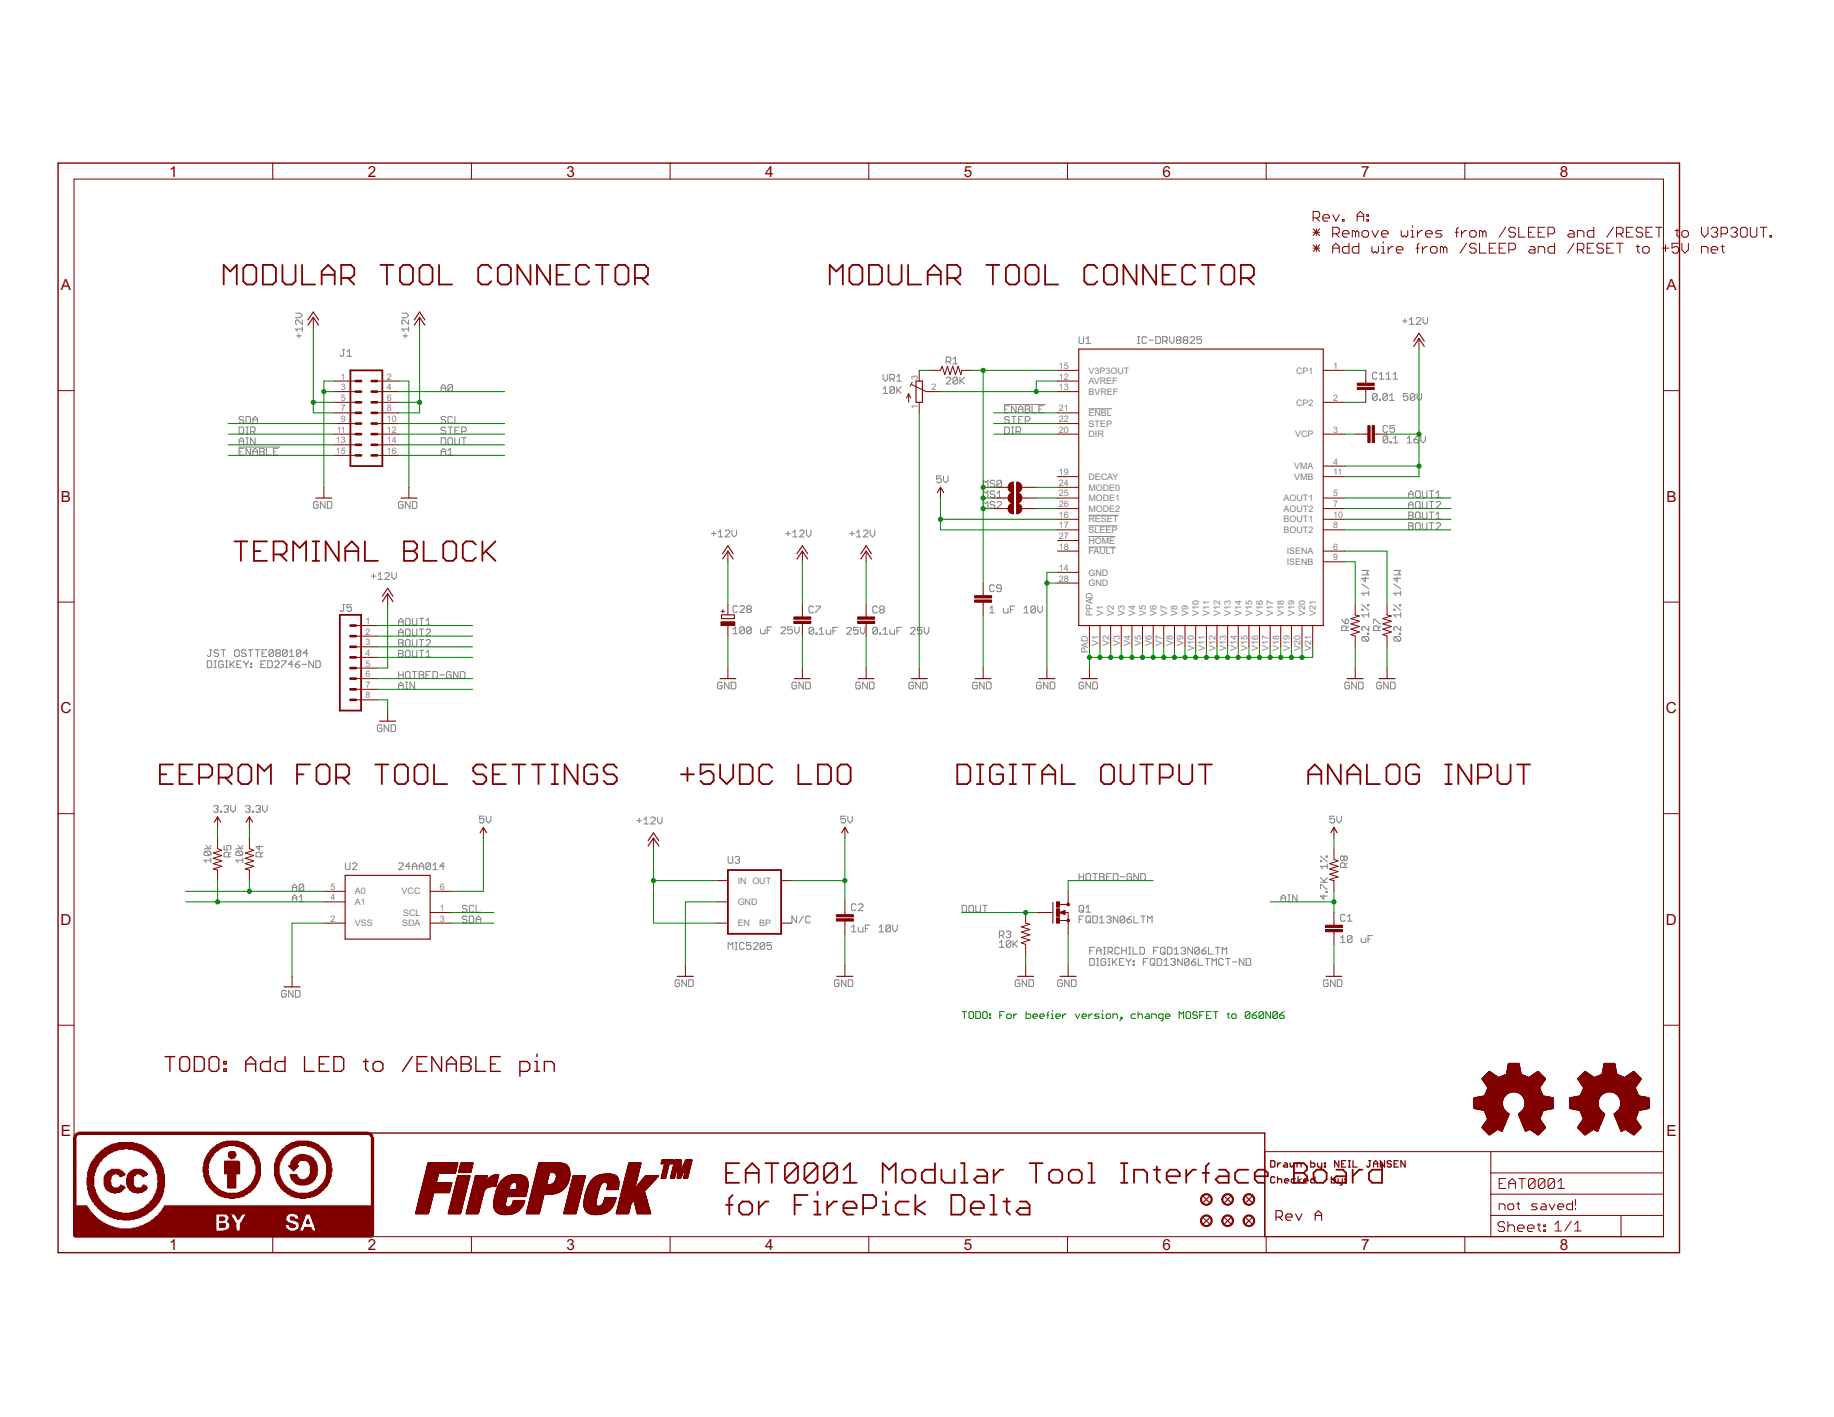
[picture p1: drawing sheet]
<svg xmlns="http://www.w3.org/2000/svg" width="279mm" height="216mm" viewBox="0 0 279 216" stroke-linecap="round" stroke-linejoin="round" font-family="sans-serif">
<defs><g id="words">
<g font-size="2.6" fill="#800000">
<text x="25.8" y="26.9">1</text>
<text x="56" y="26.9">2</text>
<text x="86.3" y="26.9">3</text>
<text x="116.6" y="26.9">4</text>
<text x="146.8" y="26.9">5</text>
<text x="177.1" y="26.9">6</text>
<text x="207.4" y="26.9">7</text>
<text x="237.6" y="26.9">8</text>
<text x="9.3" y="44.2">A</text>
<text x="253.9" y="44.2">A</text>
<text x="9.3" y="76.5">B</text>
<text x="253.9" y="76.5">B</text>
<text x="9.2" y="108.7">C</text>
<text x="253.8" y="108.7">C</text>
<text x="9.2" y="140.9">D</text>
<text x="253.8" y="140.9">D</text>
<text x="9.3" y="173.1">E</text>
<text x="253.9" y="173.1">E</text>
<text x="25.8" y="190.5">1</text>
<text x="56" y="190.5">2</text>
<text x="86.3" y="190.5">3</text>
<text x="116.6" y="190.5">4</text>
<text x="146.8" y="190.5">5</text>
<text x="177.1" y="190.5">6</text>
<text x="207.4" y="190.5">7</text>
<text x="237.6" y="190.5">8</text>
</g>
<g font-size="1.5" fill="#808080">
<text x="51.9" y="57.8">1</text>
<text x="51.9" y="59.5">3</text>
<text x="58.9" y="57.8">2</text>
<text x="58.9" y="59.5">4</text>
<text x="139.8" y="57.8" transform="rotate(-90 139.8 57.8)">3</text>
<text x="141.9" y="59.5">2</text>
<text x="161.3" y="56.2">15</text>
<text x="161.3" y="57.8">12</text>
<text x="161.3" y="59.5">13</text>
<text x="165.8" y="56.9">V3P3OUT</text>
<text x="165.8" y="58.5">AVREF</text>
<text x="197.5" y="56.9">CP1</text>
<text x="203.1" y="56.2">1</text>
<text x="51.3" y="65.9">11</text>
<text x="51.9" y="61.1">5</text>
<text x="51.9" y="62.7">7</text>
<text x="51.9" y="64.3">9</text>
<text x="58.9" y="61.1">6</text>
<text x="58.9" y="62.7">8</text>
<text x="58.9" y="64.3">10</text>
<text x="58.9" y="65.9">12</text>
<text x="139.8" y="62.3" transform="rotate(-90 139.8 62.3)">1</text>
<text x="161.3" y="62.7">21</text>
<text x="161.3" y="64.3">22</text>
<text x="161.3" y="65.9">20</text>
<text x="165.8" y="63.4">ENBL</text>
<text x="165.8" y="65">STEP</text>
<text x="165.8" y="60.2">BVREF</text>
<text x="197.5" y="61.8">CP2</text>
<text x="203.1" y="61.1">2</text>
<text x="203.1" y="65.9">3</text>
<text x="51.2" y="67.5">13</text>
<text x="51.2" y="69.2">15</text>
<text x="58.9" y="67.5">14</text>
<text x="58.9" y="69.2">16</text>
<text x="165.8" y="66.6">DIR</text>
<text x="197.2" y="71.5">VMA</text>
<text x="197.3" y="66.6">VCP</text>
<text x="203.1" y="70.8">4</text>
<text x="161.3" y="72.4">19</text>
<text x="161.3" y="75.6">25</text>
<text x="161.3" y="77.3">26</text>
<text x="161.3" y="74">24</text>
<text x="165.8" y="73.1">DECAY</text>
<text x="165.8" y="76.4">MODE1</text>
<text x="165.8" y="78">MODE2</text>
<text x="165.8" y="74.7">MODE0</text>
<text x="195.6" y="78">AOUT2</text>
<text x="195.6" y="76.4">AOUT1</text>
<text x="197.2" y="73.1">VMB</text>
<text x="203.1" y="77.3">7</text>
<text x="203.1" y="75.6">5</text>
<text x="203.1" y="72.4">11</text>
<text x="161.3" y="78.9">16</text>
<text x="161.3" y="80.5">17</text>
<text x="161.3" y="82.1">27</text>
<text x="161.3" y="83.7">18</text>
<text x="165.8" y="79.6">RESET</text>
<text x="165.8" y="81.2">SLEEP</text>
<text x="165.8" y="82.8">HOME</text>
<text x="195.6" y="79.6">BOUT1</text>
<text x="195.6" y="81.2">BOUT2</text>
<text x="203.1" y="83.7">6</text>
<text x="203.1" y="78.9">10</text>
<text x="203.1" y="80.5">8</text>
<text x="161.3" y="87">14</text>
<text x="161.3" y="88.6">28</text>
<text x="165.8" y="84.5">FAULT</text>
<text x="165.8" y="87.7">GND</text>
<text x="165.8" y="89.3">GND</text>
<text x="196" y="86.1">ISENB</text>
<text x="196" y="84.5">ISENA</text>
<text x="203.1" y="85.4">9</text>
<text x="55.7" y="95.1">1</text>
<text x="166.4" y="93.8" transform="rotate(-90 166.4 93.8)">PPAD</text>
<text x="168.1" y="93.8" transform="rotate(-90 168.1 93.8)">V1</text>
<text x="169.7" y="93.8" transform="rotate(-90 169.7 93.8)">V2</text>
<text x="171.3" y="93.8" transform="rotate(-90 171.3 93.8)">V3</text>
<text x="172.9" y="93.8" transform="rotate(-90 172.9 93.8)">V4</text>
<text x="174.5" y="93.8" transform="rotate(-90 174.5 93.8)">V5</text>
<text x="176.2" y="93.8" transform="rotate(-90 176.2 93.8)">V6</text>
<text x="177.8" y="93.8" transform="rotate(-90 177.8 93.8)">V7</text>
<text x="179.4" y="93.8" transform="rotate(-90 179.4 93.8)">V8</text>
<text x="181" y="93.8" transform="rotate(-90 181 93.8)">V9</text>
<text x="182.6" y="93.8" transform="rotate(-90 182.6 93.8)">V10</text>
<text x="184.3" y="93.8" transform="rotate(-90 184.3 93.8)">V11</text>
<text x="185.9" y="93.8" transform="rotate(-90 185.9 93.8)">V12</text>
<text x="187.5" y="93.8" transform="rotate(-90 187.5 93.8)">V13</text>
<text x="189.1" y="93.8" transform="rotate(-90 189.1 93.8)">V14</text>
<text x="190.7" y="93.8" transform="rotate(-90 190.7 93.8)">V15</text>
<text x="192.4" y="93.8" transform="rotate(-90 192.4 93.8)">V16</text>
<text x="194" y="93.8" transform="rotate(-90 194 93.8)">V17</text>
<text x="195.6" y="93.8" transform="rotate(-90 195.6 93.8)">V18</text>
<text x="197.2" y="93.8" transform="rotate(-90 197.2 93.8)">V19</text>
<text x="198.8" y="93.8" transform="rotate(-90 198.8 93.8)">V20</text>
<text x="200.5" y="93.8" transform="rotate(-90 200.5 93.8)">V21</text>
<text x="55.7" y="96.7">2</text>
<text x="55.7" y="98.3">3</text>
<text x="55.7" y="99.9">4</text>
<text x="55.7" y="101.6">5</text>
<text x="165.7" y="99.5" transform="rotate(-90 165.7 99.5)">PAD</text>
<text x="167.4" y="98.5" transform="rotate(-90 167.4 98.5)">V1</text>
<text x="169" y="98.5" transform="rotate(-90 169 98.5)">V2</text>
<text x="170.6" y="98.5" transform="rotate(-90 170.6 98.5)">V3</text>
<text x="172.2" y="98.5" transform="rotate(-90 172.2 98.5)">V4</text>
<text x="173.8" y="98.5" transform="rotate(-90 173.8 98.5)">V5</text>
<text x="175.5" y="98.5" transform="rotate(-90 175.5 98.5)">V6</text>
<text x="177.1" y="98.5" transform="rotate(-90 177.1 98.5)">V7</text>
<text x="178.7" y="98.5" transform="rotate(-90 178.7 98.5)">V8</text>
<text x="180.3" y="98.5" transform="rotate(-90 180.3 98.5)">V9</text>
<text x="181.9" y="99.2" transform="rotate(-90 181.9 99.2)">V10</text>
<text x="183.6" y="99.1" transform="rotate(-90 183.6 99.1)">V11</text>
<text x="185.2" y="99.2" transform="rotate(-90 185.2 99.2)">V12</text>
<text x="186.8" y="99.2" transform="rotate(-90 186.8 99.2)">V13</text>
<text x="188.4" y="99.2" transform="rotate(-90 188.4 99.2)">V14</text>
<text x="190" y="99.2" transform="rotate(-90 190 99.2)">V15</text>
<text x="191.7" y="99.2" transform="rotate(-90 191.7 99.2)">V16</text>
<text x="193.3" y="99.2" transform="rotate(-90 193.3 99.2)">V17</text>
<text x="194.9" y="99.2" transform="rotate(-90 194.9 99.2)">V18</text>
<text x="196.5" y="99.2" transform="rotate(-90 196.5 99.2)">V19</text>
<text x="198.1" y="99.2" transform="rotate(-90 198.1 99.2)">V20</text>
<text x="199.8" y="99.2" transform="rotate(-90 199.8 99.2)">V21</text>
<text x="55.7" y="103.2">6</text>
<text x="55.7" y="104.8">7</text>
<text x="55.7" y="106.4">8</text>
<text x="50.3" y="135.6">5</text>
<text x="50.3" y="137.2">4</text>
<text x="54.1" y="136.3">A0</text>
<text x="54.1" y="137.9">A1</text>
<text x="61.2" y="136.3">VCC</text>
<text x="67" y="135.6">6</text>
<text x="112.4" y="134.7">IN OUT</text>
<text x="112.4" y="137.9">GND</text>
<text x="50.3" y="140.4">2</text>
<text x="54.1" y="141.1">VSS</text>
<text x="61.3" y="141.1">SDA</text>
<text x="61.4" y="139.5">SCL</text>
<text x="67" y="138.8">1</text>
<text x="67" y="140.4">3</text>
<text x="112.4" y="141.1">EN</text>
<text x="115.7" y="141.1">BP</text>
</g>
</g></defs>
<g fill="none" stroke="#808080" stroke-width=".15">
<path d="M45 47.7h.7l.4 .3-.4 .4h-.7M45.2 51.2h.7M45.5 50.8v.7M46.1 50.1h-1.1l.4 .4M46.1 48.7v.7l-.7-.7-.4 .2v.4l.2 .1M46.1 49.8v.7M52.2 53.3h.3M52.3 53.3v.8l-.1 .2h-.2l-.2-.2M52.9 54.3h.7M52.9 53.6l.3-.3v1M61.2 47.7h.7l.4 .3-.4 .4h-.7M61.4 51.2h.7"/>
<path d="M61.7 50.8v.7M62.3 50.1h-1.1l.4 .4M62.3 48.7v.7l-.7-.7-.4 .2v.4l.2 .1M62.3 49.8v.7M67.2 59.6v-.7l.3-.3 .4 .3v.7M67.2 59.1h.7M68.9 58.8l-.1-.2h-.4l-.2 .2v.7M68.9 58.8v.7l-.1 .1h-.4l-.2-.1M68.9 58.8l-.7 .7M134.5 59.9h.7M134.5 59.3l.4-.4v1M134.5 57v.7l.4 .4 .3-.4v-.7"/>
<path d="M135.6 57.7h.5l.2-.1v-.4l-.2-.2h-.5v1.1M135.9 57.7l.4 .4M136.3 59.1v.7l-.2 .1h-.4l-.1-.1M136.3 59.1l-.2-.2h-.4l-.1 .2v.7M136.3 59.1l-.7 .7M136.6 58.9v1M136.6 57.4l.4-.4v1.1M136.6 58.1h.7M136.8 59.4l.5 .5M137.3 58.9l-.7 .7M144.1 57.6l.2-.1h.4l.1 .1v.2l-.7 .7h.7M144.1 55.1h.6l.1-.2v-.3l-.1-.2h-.6v1"/>
<path d="M144.5 55.1l.3 .3M145.2 54.7l.3-.3v1M145.2 55.4h.7M145.9 57.6v.7l-.2 .2h-.3l-.2-.2M145.9 57.6l-.2-.1h-.3l-.2 .1v.7M145.9 57.6l-.7 .7M146.2 57.5v1M146.4 58l.5 .5M146.9 57.5l-.7 .6M164.4 51.3v.9l.2 .1h.3l.2-.1v-.9M165.4 51.6l.4-.3v1M165.4 52.3h.7"/>
<path d="M173.3 52.3h.4M173.3 51.3h.4M173.5 51.3v1M174.7 51.5l-.2-.2h-.3l-.2 .2v.7l.2 .1h.3l.2-.1M175 51.8h.7M176.1 51.3h.5l.2 .2v.7l-.2 .1h-.5zM177.1 52h.6l.1-.2v-.3l-.1-.2h-.6v1M177.5 52l.3 .3M178.2 51.3v.7l.3 .3 .4-.3v-.7M179.4 51.8l-.2-.2 .2-.3h.3l.2 .2v.1l-.2 .2M179.4 51.8l-.2 .2v.2l.2 .1h.3l.2-.1v-.2l-.2-.2M179.4 51.8h.3"/>
<path d="M180.4 51.8l-.1 .2v.2l.1 .1h.4l.2-.1v-.2l-.2-.2M180.4 51.8l-.1-.2 .1-.3h.4l.2 .2-.2 .3M180.4 51.8h.4M181.3 51.5l.2-.2h.3l.2 .2v.1l-.7 .7h.7M183 51.3h-.6v.5l.3-.2 .3 .2v.4l-.1 .1h-.4l-.1-.1M209.8 56.9l-.2-.2h-.3l-.2 .2v.7l.2 .2h.3l.2-.2M210.1 57.8h.7M210.1 57.1l.4-.4v1.1M211.2 57.8h.7M211.2 57.1l.3-.4v1.1M212.2 57.8h.7M212.2 57.1l.4-.4v1.1"/>
<path d="M213.7 48.9h.7M214 48.6v.7M214.5 60h-.7v.5l.3-.2h.2l.2 .2v.3l-.2 .2h-.3l-.2-.2M214.7 48.7l.4-.3v1M214.7 49.4h.7M215.8 48.6l.1-.2h.4l.2 .2v.1l-.7 .7h.7M215.9 60v.7l.3 .3 .4-.3v-.7M216.8 48.4v.7l.3 .3 .4-.3v-.7M36.4 68.1h6.3M36.4 65.1h.6l.1 .1v.7l-.1 .2h-.6zM36.4 67.7v-.7l.4-.3 .3 .3v.7M36.4 67.2h.7"/>
<path d="M36.4 68.8h.4M37.1 63.6l-.1-.1h-.4l-.2 .1 .2 .4h.4l.1 .1-.1 .4h-.4l-.2-.2M37.1 68.3h-.7v1h.7M37.5 63.5h.5l.2 .1v.7l-.2 .2h-.5zM37.5 66.1h.3M37.5 65.1h.3M37.5 67.7h.3M37.5 66.7h.3M37.7 65.1v1M37.7 66.7v1M38.2 68.3v1l-.7-1v1M38.2 65.8h.5l.2-.2v-.4l-.2-.1h-.5v1"/>
<path d="M38.5 64.5v-.7l.4-.3 .3 .3v.7M38.5 69.3v-.7l.4-.3 .3 .3v.7M38.5 64h.7M38.5 65.8l.4 .3M38.5 68.8h.7M38.9 66.7v1l-.7-1v1M39.6 68.8h.5M39.6 68.3h.5l.2 .2-.2 .3 .2 .4-.2 .1h-.5zM40.6 68.3v1h.7M41.7 68.8h.3M42.3 68.3h-.6v1h.6M48.5 76.6l-.2-.2h-.4l-.1 .2v.7l.1 .1h.4l.2-.1v-.4h-.4"/>
<path d="M49.5 76.4v1l-.7-1v1M49.9 76.4h.5l.1 .2v.7l-.1 .1h-.5zM61.4 76.6l-.1-.2h-.4l-.2 .2v.7l.2 .1h.4l.1-.1v-.4h-.3M62.5 76.4v1l-.7-1v1M62.8 76.4h.5l.2 .2v.7l-.2 .1h-.5zM67.2 69.3v-.7l.3-.3 .4 .3v.7M67.2 66.7h.5l.2 .2v.6l-.2 .2h-.5zM67.2 68.8h.7M67.9 63.6l-.2-.1h-.3l-.2 .1 .2 .4h.3l.2 .1-.2 .4h-.3l-.2-.2M67.9 65.2l-.2-.1h-.3l-.2 .1 .2 .4h.3l.2 .2-.2 .3h-.3l-.2-.2M68.2 66.9l.2-.2h.4l.1 .2v.6l-.1 .2h-.4l-.2-.2zM68.2 65.1h.7"/>
<path d="M68.2 68.6l.4-.3v1M68.2 69.3h.7M68.6 65.1v1M68.9 63.6l-.1-.1h-.4l-.2 .1v.7l.2 .2h.4l.1-.2M69.3 63.5v1h.7M69.3 66.7v.8l.2 .2h.3l.2-.2v-.8M69.3 65.6h.3M70 65.1h-.7v1h.7M70.3 65.8h.6l.1-.2v-.4l-.1-.1h-.6v1M70.3 66.7h.7M70.7 66.7v1M143.4 72.5h-.7v.5l.3-.1h.2l.2 .1v.4l-.2 .2h-.3l-.2-.2"/>
<path d="M143.7 72.5v.7l.4 .4 .3-.4v-.7M149.8 74.2v-1l.4 .3 .3-.3v1M149.8 75.8v-1l.4 .3 .3-.3v1M149.8 77.4v-1l.4 .4 .3-.4v1M151.6 76.6l-.2-.2h-.4l-.1 .4 .1 .1h.4l.2 .2v.2l-.2 .1h-.4l-.1-.1M151.6 73.3l-.2-.1h-.4l-.1 .1 .1 .4h.4l.2 .2v.1l-.2 .2h-.4l-.1-.2M151.6 75l-.2-.2h-.4l-.1 .2v.1l.1 .2h.4l.2 .2-.2 .3h-.4l-.1-.2M151.9 76.6l.2-.2h.3l.2 .2v.2l-.7 .6h.7M151.9 75.8h.7M151.9 75.1l.4-.3v1M152.6 73.3v.7l-.2 .2h-.3l-.2-.2M152.6 73.3l-.2-.1h-.3l-.2 .1v.7"/>
<path d="M152.6 73.3l-.7 .7M153 61.6h6.3M153.1 65.1h.5l.2 .1v.7l-.2 .2h-.5zM153.1 62.4h.3M153.8 63.6l-.2-.1h-.4l-.1 .1 .1 .4h.4l.2 .1v.2l-.2 .2h-.4l-.1-.2M153.8 61.8h-.7v1.1h.7M154.1 63.5h.7M154.1 66.1h.4M154.1 65.1h.4M154.3 65.1v1M154.5 63.5v1M154.8 65.8h.5l.2-.2v-.4l-.2-.1h-.5v1"/>
<path d="M154.8 61.8v1.1l-.7-1.1v1.1M155.1 65.8l.4 .3M155.2 64h.3M155.2 62.9v-.7l.3-.4 .3 .4v.7M155.2 62.4h.6M155.8 63.5h-.6v1h.6M156.2 64.1h.5l.2-.1v-.4l-.2-.1h-.5v1M156.2 61.8h.5l.2 .2v.2l-.2 .2 .2 .1v.2l-.2 .2h-.5zM156.2 62.4h.5M157.2 61.8v1.1h.7M158.3 62.4h.3M159 61.8h-.7v1.1h.7"/>
<path d="M165.8 62.3h3.6M165.8 78.5h4.6M209.8 60.1l-.2-.1h-.3l-.2 .1v.7M209.8 60.1v.7l-.2 .2h-.3l-.2-.2M209.8 60.1l-.7 .7M210.1 60.8h.2v.2h-.2zM211.3 60.1l-.1-.1h-.4l-.1 .1v.7M211.3 60.1v.7l-.1 .2h-.4l-.1-.2M211.3 60.1l-.6 .7M211.4 65l-.2-.2h-.3l-.2 .2v.7l.2 .2h.3l.2-.2M211.4 66.6l-.2-.2h-.3l-.2 .2v.7M211.4 66.6v.7l-.2 .2h-.3l-.2-.2"/>
<path d="M211.4 66.6l-.7 .7M211.7 61h.7M211.7 60.3l.3-.3v1M211.8 67.3h.1v.2h-.1zM212.3 67.5h.7M212.3 66.8l.3-.4v1.1M212.4 64.8h-.6v.5l.3-.1 .3 .1v.4l-.1 .2h-.4l-.1-.2M214.4 67.5h.7M214.4 66.8l.3-.4v1.1M214.6 76.9h.7M214.6 75.3h.7M214.6 79.7h.5l.2 .1-.2 .4 .2 .1v.2l-.2 .2h-.5z"/>
<path d="M214.6 75.8v-.7l.3-.3 .4 .3v.7M214.6 77.4v-.6l.3-.4 .4 .4v.6M214.6 78h.5l.2 .2v.2l-.2 .1 .2 .4-.2 .2h-.5zM214.6 78.5h.5M215.4 67h.5l.2 .3-.2 .2h-.3l-.2-.2zM215.5 60.1l-.2-.1h-.3l-.2 .1v.7M215.5 60.1v.7l-.2 .2h-.3l-.2-.2M215.5 60.1l-.7 .7M215.8 76.4h.4l.1 .2v.7l-.1 .1h-.4l-.2-.1v-.7zM215.8 74.8h.4l.1 .2v.6l-.1 .2h-.4l-.2-.2v-.6zM215.8 78h.4l.1 .2v.7l-.1 .2h-.4l-.2-.2v-.7zM215.8 79.7h.4l.1 .1v.7l-.1 .2h-.4l-.2-.2v-.7z"/>
<path d="M216.1 66.4l-.3 .2-.4 .4M216.5 66.4v.7l.3 .4 .3-.4v-.7M216.7 76.4v.9l.2 .1h.3l.2-.1v-.9M216.7 74.8v.8l.2 .2h.3l.2-.2v-.8M216.7 78v.9l.2 .2h.3l.2-.2v-.9M216.7 79.7v.8l.2 .2h.3l.2-.2v-.8M217.7 76.4h.7M217.7 74.8h.7M217.7 78h.7M217.7 79.7h.7M218.1 74.8v1M218.1 76.4v1"/>
<path d="M218.1 78v1.1M218.1 79.7v1M218.8 76.6l.1-.2h.4l.2 .2v.2l-.7 .6h.7M218.8 75.8h.7M218.8 79.8l.1-.1h.4l.2 .1v.2l-.7 .7h.7M218.8 75.1l.3-.3v1M218.8 78.4l.3-.4v1.1M218.8 79.1h.7M31.9 99h.4M32.1 99v.9l-.2 .1-.3-.1M33.3 99.2l-.2-.2h-.3l-.2 .2 .2 .3h.3l.2 .2v.2l-.2 .1h-.3l-.2-.1M33.7 99h.7"/>
<path d="M34 99v1M35.8 99.2l.1-.2h.4l.1 .2v.7l-.1 .1h-.4l-.1-.1zM37.5 99.2l-.2-.2h-.3l-.2 .2 .2 .3h.3l.2 .2-.2 .3h-.3l-.2-.1M37.8 99h.7M38.2 99v1M38.9 99h.7M39.2 99v1M39.9 99.5h.4M40.6 99h-.7v1h.7M41.7 99.2v.7l-.2 .1h-.4l-.1-.1M41.7 99.2l-.2-.2h-.4l-.1 .2v.7M41.7 99.2l-.7 .7"/>
<path d="M42.2 99.5l-.2 .2 .2 .3h.3l.2-.1v-.2l-.2-.2M42.2 99.5l-.2-.2 .2-.3h.3l.2 .2v.1l-.2 .2M42.2 99.5h.3M43.8 99.2v.7l-.2 .1h-.4l-.1-.1M43.8 99.2l-.2-.2h-.4l-.1 .2v.7M43.8 99.2l-.7 .7M44.1 99.3l.3-.3v1M45.8 99.2v.7l-.1 .1h-.4l-.2-.1M45.8 99.2l-.1-.2h-.4l-.2 .2v.7M45.8 99.2l-.7 .7M46.9 99.5h-.7l.5-.5v1M52.2 92.1h.3"/>
<path d="M52.3 92.1v.9l-.1 .2h-.2l-.2-.2M53.6 92.1h-.7v.5l.3-.1 .4 .1v.4l-.2 .2h-.4l-.1-.2M56.6 87.8h.6M56.9 87.4v.7M57.6 87.6l.3-.4v1.1M57.6 88.3h.7M58.6 87.4l.2-.2h.4l.1 .2v.2l-.7 .7h.7M59.7 87.2v.7l.3 .4 .4-.4v-.7M60.7 95.2v-.6l.4-.4 .3 .4v.6M60.7 96.9v-.7l.4-.4 .3 .4v.7M60.7 97.5h.6l.1 .1-.1 .4 .1 .3-.1 .2h-.6zM60.7 99.1h.6l.1 .2-.1 .3 .1 .3-.1 .2h-.6z"/>
<path d="M60.7 94.7h.7M60.7 96.4h.7M60.7 99.6h.6M60.7 98h.6M61.8 96l.2-.2h.3l.2 .2v.7l-.2 .2h-.3l-.2-.2zM61.8 99.3l.2-.2h.3l.2 .2v.6l-.2 .2h-.3l-.2-.2zM62 94.2h.3l.2 .2v.7l-.2 .1h-.3l-.2-.1v-.7zM62 97.5h.3l.2 .1v.7l-.2 .2h-.3l-.2-.2v-.7zM62.8 94.2v.9l.2 .1h.3l.2-.1v-.9M62.8 95.8v.9l.2 .2h.3l.2-.2v-.9M62.8 97.5v.8l.2 .2h.3l.2-.2v-.8M62.8 99.1v.8l.2 .2h.3l.2-.2v-.8"/>
<path d="M63.9 94.2h.7M63.9 95.8h.7M63.9 99.1h.7M63.9 97.5h.7M64.2 94.2v1M64.2 95.8v1.1M64.2 97.5v1M64.2 99.1v1M64.9 96l.2-.2h.3l.2 .2v.2l-.7 .7h.7M64.9 97.6l.2-.1h.3l.2 .1v.2l-.7 .7h.7M64.9 95.2h.7M64.9 94.6l.4-.4v1"/>
<path d="M64.9 99.4l.4-.3v1M108.4 81.3h.7M108.7 80.9v.7M109.4 81.1l.4-.3v1M109.4 81.8h.7M110.5 80.9l.1-.1h.4l.2 .1v.2l-.7 .7h.7M111.5 80.8v.7l.4 .3 .3-.3v-.7M111.7 95.9l.3-.4v1.1M111.7 96.6h.7M112.4 92.5l-.2-.2h-.4l-.1 .2v.7l.1 .1h.4l.2-.1M112.7 92.5l.2-.2h.3l.2 .2v.1l-.7 .7h.7M113.4 95.7v.7l-.2 .2h-.3l-.2-.2"/>
<path d="M113.4 95.7l-.2-.2h-.3l-.2 .2v.7M113.4 95.7l-.7 .7M113.9 92.8l-.2-.2v-.1l.2-.2h.4l.1 .2v.1l-.1 .2M113.9 92.8l-.2 .2v.2l.2 .1h.4l.1-.1-.1-.4M113.9 92.8h.4M114.4 95.7v.7l-.1 .2h-.4l-.2-.2M114.4 95.7l-.1-.2h-.4l-.2 .2v.7M114.4 95.7l-.7 .7M115.8 95.9v.5l.2 .2h.5v-.7M116.9 96.1h.3M117.6 95.5h-.7v1.1M119 95.7l.1-.2h.4l.2 .2v.2l-.7 .7h.7"/>
<path d="M119.7 81.3h.7M120.1 80.9v.7M120.7 95.5h-.7v.6l.4-.2 .3 .2v.3l-.2 .2h-.3l-.2-.2M120.8 81.8h.7M120.8 81.1l.3-.3v1M121.1 95.5v.7l.3 .4 .4-.4v-.7M121.8 80.9l.2-.1h.3l.2 .1v.2l-.7 .7h.7M122.9 80.8v.7l.3 .3 .3-.3v-.7M124 92.5l-.2-.1h-.4l-.1 .1v.7l.1 .2h.4l.2-.2M124 95.8l-.2-.2h-.4l-.1 .2v.7M124 95.8v.7l-.2 .1h-.4l-.1-.1M124 95.8l-.7 .7"/>
<path d="M124.3 96.5h.2v.1h-.2zM124.3 92.4h.7v.1l-.7 .7v.2M124.8 96.6h.7M124.8 95.9l.4-.3v1M125.9 95.9v.6l.1 .1h.6v-.7M126.9 96.1h.4M127.6 95.6h-.7v1M129 95.8l.2-.2h.3l.2 .2v.1l-.7 .7h.7M129.4 81.3h.7M129.8 80.9v.7M130.5 81.8h.7M130.5 81.1l.3-.3v1"/>
<path d="M130.7 95.6h-.7v.5l.4-.2 .3 .2v.4l-.1 .1h-.4l-.2-.1M131.1 95.6v.7l.3 .3 .4-.3v-.7M131.5 80.9l.2-.1h.3l.2 .1v.2l-.7 .7h.7M132.6 80.8v.7l.3 .3 .4-.3v-.7M133.7 95.8l-.2-.2h-.4l-.1 .2v.7M133.7 95.8v.7l-.2 .1h-.4l-.1-.1M133.7 92.5l-.2-.1h-.4l-.1 .1v.7l.1 .2h.4l.2-.2M133.7 95.8l-.7 .7M134 96.5h.2v.1h-.2zM134.2 92.9l-.2-.2 .2-.3h.3l.2 .1-.2 .4M134.2 92.9l-.2 .1 .2 .4h.3l.2-.2-.2-.3M134.2 92.9h.3"/>
<path d="M134.5 96.6h.7M134.5 95.9l.4-.3v1M135.6 95.9v.6l.1 .1h.6v-.7M136.6 96.1h.4M137.3 95.6h-.7v1M138.7 95.8l.2-.2h.3l.2 .2v.1l-.7 .7h.7M140.4 95.6h-.6v.5l.3-.2 .3 .2v.4l-.1 .1h-.4l-.1-.1M140.8 95.6v.7l.3 .3 .4-.3v-.7M150.8 92.7l.3-.3v1M150.8 93.4h.7M151.5 89.3l-.2-.2h-.3l-.2 .2v.7l.2 .1h.3l.2-.1M152.5 89.6h-.5l-.2-.1 .2-.4h.4l.1 .2v.7l-.1 .1h-.4l-.2-.1"/>
<path d="M152.9 92.7v.5l.2 .2h.5v-.7M153.9 92.9h.4M154.6 92.4h-.7v1M156 93.4h.7M156 92.7l.4-.3v1M157.7 92.5v.7l-.1 .2h-.4l-.1-.2M157.7 92.5l-.1-.1h-.4l-.1 .1v.7M157.7 92.5l-.6 .7M158.1 92.4v.6l.3 .4 .4-.4v-.6M165.8 80.1h4.4M165.8 81.7h4.1M165.8 83.4h4.2"/>
<path d="M204.4 94.3l.5 .7M204.9 94.5l.2-.2 .3 .2v.3l-.1 .2h-.4zM205.1 96.1v-.6l-.2-.1h-.3l-.2 .1v.6h1M205.4 95.4l-.3 .3M207.5 92.8h.1v.2h-.1zM207.5 92.1l1 .9M207.5 89l1 .7M207.5 86.9h1l-.3 .3 .3 .4h-1M207.6 97l-.1 .2v.3l.1 .2h.7M207.6 97h.7l.2 .2v.3l-.2 .2M207.6 97l.7 .7M208 87.9v.7l-.5-.5h1"/>
<path d="M208.3 92.1h.2v.2h-.2zM208.3 96.5h.2v.1h-.2zM208.5 95.4v.7l-.7-.7-.3 .2v.3l.1 .2M208.5 90v.7M208.5 93.3v.7M208.5 93.7h-1l.3 .3M208.5 90.4h-1l.3 .3M209.3 95v-.7h.1l.7 .7h.2M210 96.1v-.6l-.2-.1h-.4l-.1 .1v.6h1M210.3 95.4l-.3 .3M212.3 92.8h.2v.2h-.2zM212.3 86.9h1.1l-.4 .3 .4 .4h-1.1"/>
<path d="M212.3 92.1l1.1 .9M212.3 89l1.1 .7M212.5 97l-.2 .2v.3l.2 .2h.7M212.5 97h.7l.2 .2v.3l-.2 .2M212.5 97l.7 .7M212.9 87.9v.7l-.6-.5h1.1M213.2 96.5h.2v.1h-.2zM213.2 92.1h.2v.2h-.2zM213.4 95.4v.7l-.7-.7-.4 .2v.3l.2 .2M213.4 93.7h-1.1l.4 .3M213.4 90.4h-1.1l.4 .3M213.4 90v.7"/>
<path d="M213.4 93.3v.7M214.6 80.2h.5M31.6 100.7h.5l.2 .2v.7l-.2 .1h-.5zM32.6 101.7h.4M32.6 100.7h.4M32.8 100.7v1M34 100.9l-.2-.2h-.3l-.2 .2v.7l.2 .1h.3l.2-.1v-.4h-.3M34.4 101.7h.3M34.4 100.7h.3M34.5 100.7v1M35.1 100.7v1M35.2 101.2l.6 .5"/>
<path d="M35.8 100.7l-.7 .7M36.1 101.2h.3M36.8 100.7h-.7v1h.7M37.1 100.7v.2l.4 .3M37.5 101.2v.5M37.8 100.7v.2l-.3 .3M38.2 101h.2v.2h-.2zM38.2 101.6h.2v.1h-.2zM39.8 101.2h.3M40.4 100.7h-.6v1h.6M40.8 100.7h.5l.2 .2v.7l-.2 .1h-.5zM41.8 100.9l.2-.2h.4l.1 .2v.1l-.7 .7h.7"/>
<path d="M42.9 100.7h.7v.2l-.7 .7v.1M44.1 100h.7M44.6 101.2h-.7l.5-.5v1M45 101.2h.5l.2 .4-.2 .1h-.4l-.1-.1zM45.7 100.7l-.7 .5M46 101.2h.7M47.8 100.7v1l-.7-1v1M48.1 100.7h.5l.2 .2v.7l-.2 .1h-.5zM58.2 110.6l-.2-.2h-.3l-.2 .2v.7l.2 .2h.3l.2-.2v-.4h-.4M59.2 110.4v1.1l-.7-1.1v1.1M59.6 110.4h.5l.2 .2v.7l-.2 .2h-.5zM60.7 102.3v1.1"/>
<path d="M60.7 105v-.7l.4-.4 .3 .4v.7M60.7 104.5h.7M60.7 102.8h.7M61.4 102.3v1.1M61.8 102.5l.2-.2h.3l.2 .2v.7l-.2 .2h-.3l-.2-.2zM61.8 103.9h.3M61.8 105h.3M62 103.9v1.1M62.8 102.3h.7M63.2 103.9v1.1l-.7-1.1v1.1M63.2 102.3v1.1M63.9 102.3h.5l.2 .2-.2 .3 .2 .4-.2 .2h-.5z"/>
<path d="M63.9 102.8h.5M64.9 102.8h.4M64.9 100.1h.7M65.6 102.3h-.7v1.1h.7M66 102.3h.5l.1 .2v.7l-.1 .2h-.5zM67 102.8h.7M68.7 102.5l-.1-.2h-.4l-.2 .2v.7l.2 .2h.4l.1-.2v-.4h-.3M69.8 102.3v1.1l-.7-1.1v1.1M70.1 102.3h.5l.2 .2v.7l-.2 .2h-.5zM110 104.1l-.2-.2h-.3l-.2 .2v.7l.2 .2h.3l.2-.2v-.3h-.3M111.1 103.9v1.1l-.7-1.1v1.1M111.4 103.9h.5l.2 .2v.7l-.2 .2h-.5z"/>
<path d="M121.3 104.1l-.1-.2h-.4l-.2 .2v.7l.2 .2h.4l.1-.2v-.3h-.3M122.4 103.9v1.1l-.7-1.1v1.1M122.7 103.9h.6l.1 .2v.7l-.1 .2h-.6zM131.1 104.1l-.2-.2h-.3l-.2 .2v.7l.2 .2h.3l.2-.2v-.3h-.4M132.1 103.9v1.1l-.7-1.1v1.1M132.5 103.9h.5l.2 .2v.7l-.2 .2h-.5zM139.2 104.1l-.2-.2h-.4l-.1 .2v.7l.1 .2h.4l.2-.2v-.3h-.4M140.2 103.9v1.1l-.7-1.1v1.1M140.6 103.9h.5l.1 .2v.7l-.1 .2h-.5zM148.9 104.1l-.2-.2h-.3l-.2 .2v.7l.2 .2h.3l.2-.2v-.3h-.4M149.9 103.9v1.1l-.7-1.1v1.1M150.3 103.9h.5l.2 .2v.7l-.2 .2h-.5z"/>
<path d="M158.6 104.1l-.2-.2h-.3l-.2 .2v.7l.2 .2h.3l.2-.2v-.3h-.3M159.6 103.9v1.1l-.6-1.1v1.1M160 103.9h.5l.2 .2v.7l-.2 .2h-.5zM165.1 104.1l-.2-.2h-.3l-.2 .2v.7l.2 .2h.3l.2-.2v-.3h-.4M166.1 103.9v1.1l-.7-1.1v1.1M166.5 103.9h.5l.2 .2v.7l-.2 .2h-.5zM205.6 104.1l-.2-.2h-.3l-.2 .2v.7l.2 .2h.3l.2-.2v-.3h-.4M206.6 103.9v1.1l-.7-1.1v1.1M207 103.9h.5l.2 .2v.7l-.2 .2h-.5zM210.4 104.1l-.1-.2h-.4l-.2 .2v.7l.2 .2h.4l.1-.2v-.3h-.3M211.5 103.9v1.1l-.7-1.1v1.1M211.8 103.9h.5l.2 .2v.7l-.2 .2h-.5z"/>
<path d="M31.1 129.3h1M31.3 129.7l-.2 .2v.3l.2 .2h.6M31.3 129.7h.6l.2 .2v.3l-.2 .2M31.3 129.7l.6 .7M31.4 128.8l.4 .5 .3-.5M32.1 131.1h-1l.3 .3M32.1 130.7v.7M32.6 122.9l.1-.2h.4l.1 .2-.1 .4M32.9 123.3h.2M33.1 123.3l.1 .1-.1 .4h-.4l-.1-.2M33.6 123.6h.2v.2h-.2zM34.1 122.9l.2-.2h.3l.2 .2-.2 .4"/>
<path d="M34.1 128.8v.7h.6l-.2-.3 .2-.4h.3l.2 .2v.3l-.2 .2M34.5 123.3h.1M34.6 123.3l.2 .1-.2 .4h-.3l-.2-.2M34.8 130.6v-.6l-.1-.1h-.4l-.2 .1v.6h1.1M35.2 122.7v.7l.3 .4 .4-.4v-.7M35.2 129.9l-.4 .3M35.9 129.3h1.1M36.1 129.7h.7l.2 .2v.3l-.2 .2M36.1 129.7l-.2 .2v.3l.2 .2h.7M36.1 129.7l.7 .7M36.3 128.8l.3 .5 .4-.5M37 131.1h-1.1l.4 .3"/>
<path d="M37 130.7v.7M37.4 122.9l.2-.2h.3l.2 .2-.2 .4M37.7 123.3h.2M37.9 123.3l.2 .1-.2 .4h-.3l-.2-.2M38.4 123.6h.2v.2h-.2zM39 122.9l.1-.2h.4l.2 .2-.2 .4M39.3 123.3h.2M39.5 123.3l.2 .1-.2 .4h-.4l-.1-.2M39.5 128.8v.7l-.5-.5h1M39.7 130.6v-.6l-.2-.1h-.3l-.2 .1v.6h1M40 122.7v.7l.4 .4 .3-.4v-.7M40 129.9l-.3 .3"/>
<path d="M44.5 135.7v-.6l.4-.4 .3 .4v.6M44.5 137.4v-.7l.4-.4 .3 .4v.7M44.5 135.2h.7M44.5 136.8h.7M45.6 137.4h.7M45.6 136.7l.3-.4v1.1M46.3 134.9l-.2-.2h-.4l-.1 .2v.7M46.3 134.9v.7l-.2 .1h-.4l-.1-.1M46.3 134.9l-.7 .7M52.6 131.5v.8l.2 .2h.3l.2-.2v-.8M53.7 131.6l.1-.1h.4l.2 .1v.2l-.7 .7h.7M60.7 131.6l.2-.1h.4l.1 .1v.2l-.7 .7h.7"/>
<path d="M62.5 132h-.7l.5-.5v1M62.8 132.5v-.7l.4-.3 .3 .3v.7M62.8 132h.7M63.9 132h.7M63.9 132.5v-.7l.3-.3 .4 .3v.7M65.6 131.6v.7l-.2 .2h-.3l-.2-.2M65.6 131.6l-.2-.1h-.3l-.2 .1v.7M65.6 131.6l-.7 .7M66 132.5h.6M66 131.8l.3-.3v1M67.7 132h-.7l.5-.5v1M71.1 139.7l-.1-.1h-.4l-.2 .1 .2 .4h.4l.1 .2v.1l-.1 .2h-.4l-.2-.2"/>
<path d="M71.1 138.1l-.1-.2h-.4l-.2 .2v.2l.2 .2h.4l.1 .1-.1 .4h-.4l-.2-.2M71.5 139.6h.5l.2 .1v.7l-.2 .2h-.5zM72.2 138.1l-.2-.2h-.3l-.2 .2v.7l.2 .2h.3l.2-.2M72.5 137.9v1.1h.7M73.7 124.4h-.7v.5l.6-.2 .1 .2v.3l-.1 .2h-.4l-.2-.2M74.1 124.4v.6l.3 .4 .4-.4v-.6M97 125h.7M97.4 124.7v.7M98.1 124.9l.3-.4v1M98.1 125.5h.7M99.1 124.7l.2-.2h.4l.1 .2v.2l-.7 .6h.7M100.2 124.5v.7l.3 .3 .4-.3v-.7"/>
<path d="M110.9 130.5v.9l.2 .1h.4l.1-.1v-.9M112 130.7l.2-.2h.3l.2 .2v.2l-.2 .1M112.3 131h.2M112.5 131l.2 .2-.2 .3h-.3l-.2-.1M121.3 139.6v1l-.7-1v1M122.4 139.6l-.7 1M123.4 139.7l-.1-.1h-.4l-.2 .1v.7l.2 .2h.4l.1-.2M128.8 124.4h-.7v.5l.4-.2 .3 .2v.3l-.2 .2h-.3l-.2-.2M129.2 124.4v.6l.3 .4 .3-.4v-.6M130.4 137.9l-.2-.2h-.3l-.2 .2v.7l.2 .1h.3l.2-.1M130.8 137.9l.1-.2h.4l.2 .2v.1l-.7 .7h.7M146.6 137.9h.5l.2 .2v.7l-.2 .2h-.5z"/>
<path d="M147.8 137.9h.3l.2 .2v.7l-.2 .2h-.3l-.2-.2v-.7zM148.7 137.9v.9l.1 .2h.4l.2-.2v-.9M149.7 137.9h.7M150.1 137.9v1.1M164.4 133.1v1M164.4 133.6h.7M164.6 137.9h.3l.2 .2v.7l-.2 .2h-.3l-.2-.2v-.7zM164.7 138.6l.4 .4M165.1 139.6h-.7v1M165.1 133.1v1M165.4 139h.7M165.4 138.3l.4-.4v1.1"/>
<path d="M165.6 139.6h.3l.2 .1v.7l-.2 .2h-.3l-.2-.2v-.7zM165.6 133.1h.3l.2 .2v.7l-.2 .1h-.3l-.2-.1v-.7zM166.5 139.6h.5l.2 .1v.7l-.2 .2h-.5zM166.5 133.1h.7M166.8 133.1v1M167.5 139.9l.4-.3v1M167.5 133.6h.5M167.5 133.1h.5l.2 .2-.2 .3 .2 .2v.2l-.2 .1h-.5zM168.6 139.7l.1-.1h.4l.2 .1v.2l-.2 .2M168.6 133.6h.3M169.3 133.1h-.7v1h.7M169.6 133.1h.5l.2 .2v.7l-.2 .1h-.5z"/>
<path d="M170.3 139.6v1l-.7-1v1M170.6 133.6h.7M171.3 139.7l-.1-.1h-.4l-.2 .1v.7M171.3 139.7v.7l-.1 .2h-.4l-.2-.2M171.3 139.7l-.7 .7M172.4 139.6l-.7 .5M172.4 133.3l-.2-.2h-.3l-.2 .2v.7l.2 .1h.3l.2-.1v-.4h-.4M172.7 139.6v1h.7M173.4 133.1v1l-.7-1v1M173.8 139.6h.7M173.8 133.1h.5l.2 .2v.7l-.2 .1h-.5zM174.1 139.6v1"/>
<path d="M195.2 137.4v-.7l.3-.4 .4 .4v.7M195.2 136.8h.7M196.2 137.4h.4M196.2 136.3h.4M196.4 136.3v1.1M197.6 136.3v1.1l-.7-1.1v1.1M201.2 131.1h.1v.2h-.1zM201.2 135.5v-.7h.1l.7 .7h.2M201.2 134.4h1M201.2 133.7l.6 .7M201.2 130.4l1 .9M201.7 136.4v.6l-.5-.5h1"/>
<path d="M202 135.8h.2v.2h-.2zM202 130.4h.2v.2h-.2zM202.2 132h-1l.3 .3M202.2 131.7v.6M202.2 133.7l-.5 .6M203.3 124.4h-.7v.5l.4-.2 .3 .2v.3l-.2 .2h-.3l-.2-.2M203.7 124.4v.6l.3 .4 .3-.4v-.6M204.7 130.6l-.1-.2h-.2l-.2 .2v.4l.2 .1h.2l.1-.1M204.7 130.6l.2-.2 .4 .2v.4l-.2 .1-.4-.1M204.7 130.6v.4M204.9 132.2v-.5l-.2-.2h-.3l-.2 .2v.5h1.1M204.9 139.5l-.1-.2h-.4l-.2 .2v.7l.2 .2h.4l.1-.2"/>
<path d="M205.3 131.5l-.4 .3M205.3 139.7l.3-.4v1.1M43.6 151.1l-.2-.2h-.3l-.2 .2v.7l.2 .1h.3l.2-.1v-.4h-.3M44.6 150.9v1l-.6-1v1M45 150.9h.5l.2 .2v.7l-.2 .1h-.5zM72.5 140.1h.7M72.5 140.6v-.7l.4-.3 .3 .3v.7M103.5 149.5l-.1-.2h-.4l-.2 .2v.7l.2 .1h.4l.1-.1v-.4h-.3M104.6 149.3v1l-.7-1v1M104.9 149.3h.6l.1 .2v.7l-.1 .1h-.6zM110.9 144.7v-1.1l.4 .4 .3-.4v1.1M112 144.7h.3"/>
<path d="M112 143.6h.3M112.2 143.6v1.1M113.4 143.8l-.2-.2h-.3l-.2 .2v.7l.2 .2h.3l.2-.2M114.4 143.6h-.7v.5l.4-.1h.1l.2 .1v.4l-.2 .2h-.3l-.2-.2M114.8 143.8l.1-.2h.4l.2 .2v.2l-.7 .7h.7M116.5 143.8v.7l-.2 .2h-.3l-.2-.2M116.5 143.8l-.2-.2h-.3l-.2 .2v.7M116.5 143.8l-.7 .7M117.5 143.6h-.6v.5l.3-.1h.2l.1 .1v.4l-.1 .2h-.4l-.1-.2M127.8 149.5l-.1-.2h-.4l-.2 .2v.7l.2 .1h.4l.1-.1v-.4h-.3M128.9 149.3v1l-.7-1v1M129.2 149.3h.6l.1 .2v.7l-.1 .1h-.6z"/>
<path d="M129.7 141.3l.4-.4v1.1M129.7 142h.7M130.8 141.3v.5l.1 .2h.6v-.7M131.8 141.5h.4M132.5 140.9h-.7v1.1M133.9 142h.7M133.9 141.3l.4-.4v1.1M135.6 141.1v.7l-.1 .2h-.4l-.1-.2M135.6 141.1l-.1-.2h-.4l-.1 .2v.7M135.6 141.1l-.6 .7M136 140.9v.7l.3 .4 .4-.4v-.7M152.3 143.6l.3-.3v1"/>
<path d="M152.3 144.3h.6M152.3 142.5h.5l.1-.1v-.4l-.1-.1h-.5v1M152.6 142.5l.3 .4M153.3 142l.2-.1h.3l.2 .1v.2l-.2 .2M153.6 142.4h.2M153.8 142.4l.2 .1v.2l-.2 .2h-.3l-.2-.2M154 143.5v.7l-.2 .1h-.3l-.2-.1M154 143.5l-.2-.2h-.3l-.2 .2v.7M154 143.5l-.7 .7M154.3 143.3v1M154.5 143.8l.5 .5M155 143.3l-.7 .7"/>
<path d="M155.4 149.5l-.2-.2h-.3l-.2 .2v.7l.2 .1h.3l.2-.1v-.4h-.4M156.4 149.3v1l-.7-1v1M156.8 149.3h.5l.2 .2v.7l-.2 .1h-.5zM161.8 149.5l-.1-.2h-.4l-.2 .2v.7l.2 .1h.4l.1-.1v-.4h-.3M162.9 149.3v1l-.7-1v1M163.2 149.3h.6l.1 .2v.7l-.1 .1h-.6zM164.4 140.1h.3M165.8 140.3l.3 .3M166 146h.5l.2 .2v.7l-.2 .2h-.5zM166 144.9h.3M166.7 144.3h-.7v1.1M167 144.9h.7"/>
<path d="M167 145.4v-.7l.4-.4 .3 .4v.7M167 147.1h.4M167 146h.4M167.2 146v1.1M167.5 140.6h.7M168.1 144.3h.3M168.1 145.4h.3M168.3 144.3v1.1M168.4 146.2l-.1-.2h-.4l-.2 .2v.7l.2 .2h.4l.1-.2v-.3h-.3M168.8 145h.5l.2-.1v-.4l-.2-.2h-.5v1.1M168.8 147.1h.3M168.8 146h.3"/>
<path d="M168.9 140.1h.2M169 146v1.1M169.1 140.1l.2 .2v.1l-.2 .2h-.4l-.1-.2M169.1 145l.4 .4M169.5 146v1.1M169.7 146.6l.5 .5M170.2 146l-.7 .7M170.5 144.5l-.2-.2h-.3l-.2 .2v.7l.2 .2h.3l.2-.2M170.5 146.6h.4M170.9 144.9h.7M170.9 144.3v1.1M171.2 146h-.7v1.1h.7"/>
<path d="M171.6 144.3v1.1M171.6 146v.2l.3 .4M171.7 140.1h.5l.2 .2v.1l-.2 .2h-.3l-.2-.2zM171.9 146.6v.5M171.9 144.3h.4M171.9 145.4h.4M172.1 144.3v1.1M172.3 146v.2l-.4 .4M172.6 144.3v1.1h.7M172.6 146.4h.2v.2h-.2zM172.6 146.9h.2v.2h-.2zM173.7 144.3h.5l.1 .2v.7l-.1 .2h-.5z"/>
<path d="M174.2 146.6h.3M174.8 140.6v-1l.4 .3 .3-.3v1M174.9 146h-.7v1.1M175.2 146.2l.2-.2h.3l.2 .2v.7l-.2 .2h-.3l-.2-.2zM175.6 146.7l.3 .4M175.7 144.9h.4M176.3 146h.5l.2 .2v.7l-.2 .2h-.5zM176.4 144.3h-.7v1.1M177 144.3h.3l.2 .2v.7l-.2 .2h-.3l-.2-.2v-.7zM177.1 145l.4 .4M177.3 147.1h.7M177.3 146.4l.4-.4v1.1"/>
<path d="M177.8 144.3h.6l.1 .2v.7l-.1 .2h-.6zM178.4 146.2l.1-.2h.4l.1 .2-.1 .4M178.7 146.6h.2M178.9 145.4h.7M178.9 144.7l.3-.4v1.1M178.9 146.6l.1 .1v.2l-.1 .2h-.4l-.1-.2M179.9 144.5l.2-.2h.3l.2 .2-.2 .4M180.1 146v1.1l-.7-1.1v1.1M180.3 144.9h.1M180.4 144.9l.2 .1-.2 .4h-.3l-.2-.2M181.1 146.2l-.1-.2h-.4l-.2 .2v.7M181.1 146.2v.7l-.1 .2h-.4l-.2-.2"/>
<path d="M181.1 146.2l-.7 .7M181.5 146.6h.5l.2 .1v.2l-.2 .2h-.3l-.2-.2zM181.7 144.3v1.1l-.7-1.1v1.1M182.2 146l-.7 .6M182.5 146v1.1h.7M182.7 144.5l-.2-.2h-.3l-.2 .2v.7M182.7 144.5v.7l-.2 .2h-.3l-.2-.2M182.7 144.5l-.7 .7M183.1 144.9h.5l.1 .3-.1 .2h-.4l-.1-.2zM183.6 146h.7M183.7 144.3l-.6 .6M183.9 146v1.1"/>
<path d="M184.1 144.3v1.1h.7M184.6 147.1v-1.1l.4 .4 .3-.4v1.1M185.1 144.3h.7M185.5 144.3v1.1M186.2 145.4v-1.1l.3 .4 .4-.4v1.1M186.4 146.2l-.2-.2h-.4l-.1 .2v.7l.1 .2h.4l.2-.2M186.7 146h.7M187.1 146v1.1M187.8 146.6h.6M189.5 146v1.1l-.7-1.1v1.1M189.8 146h.6l.1 .2v.7l-.1 .2h-.6zM202.3 149.5l-.1-.2h-.4l-.1 .2v.7l.1 .1h.4l.1-.1v-.4h-.3"/>
<path d="M203.4 149.3v1l-.7-1v1M203.7 149.3h.6l.1 .2v.7l-.1 .1h-.6zM204.2 142.9l.4-.3v1M204.2 143.6h.7M205.3 140.4h.7M206 142.7v.7l-.2 .2h-.4l-.1-.2M206 142.7l-.2-.1h-.4l-.1 .1v.7M206 142.7l-.7 .7M207.4 142.9v.5l.1 .2h.6v-.7M208.4 143.1h.4M209.1 142.6h-.7v1"/>
</g>
<g fill="none" stroke="#800000" stroke-width=".19">
<path d="M193.6 176.8h.5l.1 .2v.7l-.1 .1h-.5zM194.2 179.5l-.1-.2h-.4l-.1 .2v.6l.1 .1h.4l.1-.1M194.6 177.2v.6M194.6 179.3v.9M194.6 179.8l.2-.2h.3l.2 .2v.4M195.1 177.2h-.2l-.3 .3M195.7 177.2h.3l.1 .1v.5h-.4l-.2-.1 .2-.2h.4M195.7 179.9h.6l-.1-.3h-.4l-.1 .2v.3l.1 .1h.4M196.6 177.2v.5l.1 .1 .2-.1 .1 .1 .2-.1v-.5M197.4 179.6h-.5l-.2 .2v.3l.2 .1h.5M197.6 177.8v-.6h.5l.1 .1v.5M197.8 179.3v.9"/>
<path d="M198.2 179.6l-.4 .3 .4 .3M198.6 179.9h.7l-.2-.3h-.3l-.2 .2v.3l.2 .1h.3M199.7 176.8v1h.5l.1-.1v-.4l-.1-.1h-.5M200.3 179.3v.9h-.5l-.1-.1v-.3l.1-.2h.5M200.7 177.2v.5l.2 .1h.5M201.4 177.2v.8l-.4 .1M201.8 177.7h.1v.1h-.1zM201.8 177.2h.1v.1h-.1zM202.8 179.3v.9h.5l.2-.1v-.3l-.2-.2h-.5M203.9 179.6v.5l.1 .1h.5M204 176.8v1l-.7-1v1M204.4 177.3h.3"/>
<path d="M204.5 179.6v.8l-.3 .2M204.9 179.6h.2v.2h-.2zM205 176.8h-.6v1h.6M205.4 177.8h.3M205.4 176.8h.3M205.6 176.8v1M206.1 176.8v1h.7M208.5 176.8h.4M208.7 176.8v.9l-.2 .1-.3-.1M209.3 177.3h.6M209.3 177.8v-.6l.3-.4 .3 .4v.6M210.9 176.8v1l-.6-1v1"/>
<path d="M212 177l-.2-.2h-.3l-.2 .2v.2l.2 .1h.3l.2 .2-.2 .3h-.3l-.2-.1M212.4 177.3h.3M213 176.8h-.6v1h.6M214.1 176.8v1l-.7-1v1M204.9 180.1h.2v.1h-.2z"/>
</g>
<g fill="none" stroke="#800000" stroke-width=".17">
<path d="M46.9 49.6l.8-1.3 .8 1.3M46.9 48.7l.8-1.2 .8 1.2M63.1 49.6l.8-1.3 .8 1.3M63.1 48.7l.8-1.2 .8 1.2M139.6 58.1h.9v3.2h-.9zM164.3 53.2h37.3v42.1h-37.3zM215.4 52.8l.8-1.2 .8 1.2M215.4 52l.8-1.2 .8 1.2M48.1 75.9h2.4M61.1 75.9h2.4M142.8 75.1l.5-.8 .5 .8M58.3 91.7l.8-1.3 .8 1.3"/>
<path d="M58.3 90.8l.8-1.2 .8 1.2M109.9 93.7h2v.6h-2zM110.1 85.2l.8-1.2 .8 1.2M110.1 84.4l.8-1.2 .8 1.2M121.4 85.2l.8-1.2 .8 1.2M121.4 84.4l.8-1.2 .8 1.2M131.1 85.2l.9-1.2 .8 1.2M131.1 84.4l.9-1.2 .8 1.2M57.8 109.9h2.5M109.7 103.4h2.4M121 103.4h2.4M130.7 103.4h2.5"/>
<path d="M138.8 103.4h2.5M148.5 103.4h2.5M158.3 103.4h2.4M164.7 103.4h2.5M205.2 103.4h2.5M210.1 103.4h2.4M32.7 125.3l.4-.8 .5 .8M37.5 125.3l.5-.8 .5 .8M52.6 133.4h12.9v9.7h-12.9zM73.2 126.9l.4-.8 .5 .8M98.7 128.9l.8-1.2 .9 1.2M98.7 128.1l.8-1.2 .9 1.2"/>
<path d="M128.2 126.9l.5-.8 .5 .8M160.4 137.5v3.2M202.7 126.9l.5-.8 .5 .8M43.3 150.4h2.4M103.2 148.8h2.4M127.5 148.8h2.4M155 148.8h2.5M161.5 148.8h2.4M202 148.8h2.4M183.3 182.3l1 .9M183.3 185.5l1 1M184.3 185.5l-1 1"/>
<path d="M184.3 182.3l-1 .9M186.5 182.3l1 .9M186.5 185.5l1 1M187.5 182.3l-1 .9M187.5 185.5l-1 1M189.8 182.3l1 .9M189.8 185.5l1 1M190.8 182.3l-1 .9M190.8 185.5l-1 1M194.4 185.4h.7l.3-.2v-.5l-.3-.2h-.7v1.4M194.9 185.4l.5 .5M195.9 185.4h.9v-.2l-.2-.2h-.5l-.2 .2v.5l.2 .2h.5"/>
<path d="M197.4 185l.5 .9 .5-.9M200.4 185.9v-.9l.5-.5 .4 .5v.9M200.4 185.2h.9"/>
</g>
<g fill="none" stroke="#800000" stroke-width=".21">
<path d="M8.8 24.8h247.1v166.1h-247.1zM162.2 138.9l-.6 .1 .6 .2v-.2h-.2M12.5 172.6h180.2v15.8M25.1 161h1.5M25.9 161v2.2M27.7 161h.8l.4 .4v1.5l-.4 .3h-.8l-.3-.3v-1.5zM29.6 161h1.1l.4 .4v1.5l-.4 .3h-1.1zM32.2 161h.8l.3 .4v1.5l-.3 .3h-.8l-.3-.3v-1.5zM34.1 162.9h.4v.3h-.4zM34.1 161.7h.4v.4h-.4zM37.4 162.1h1.5M37.4 163.2v-1.5l.8-.7 .7 .7v1.5"/>
<path d="M41.2 161v2.2h-1.2l-.3-.3v-.8l.3-.4h1.2M43.4 161v2.2h-1.1l-.4-.3v-.8l.4-.4h1.1M46.4 161v2.2h1.5M48.6 162.1h.8M50.1 161h-1.5v2.2h1.5M50.9 161h1.1l.4 .4v1.5l-.4 .3h-1.1zM55.4 161.7h.7M55.7 161.4v1.5l.4 .3M56.8 162.1l.4-.4h.8l.3 .4v.8l-.3 .3h-.8l-.4-.3zM62.8 161l-1.5 2.2M63.5 162.1h.8M65 161h-1.5v2.2h1.5"/>
<path d="M67.3 161v2.2l-1.5-2.2v2.2M68 162.1h1.5M68 163.2v-1.5l.8-.7 .7 .7v1.5M70.3 161h1.1l.4 .4v.3l-.4 .4 .4 .4v.4l-.4 .3h-1.1zM70.3 162.1h1.1M72.5 161v2.2h1.5M74.7 162.1h.8M76.2 161h-1.5v2.2h1.5M79.2 163.2h1.1l.4-.3v-.8l-.4-.4h-1.1v2.3M81.4 163.2h.8M81.4 161.7h.4v1.5M81.8 160.6v.4"/>
<path d="M82.9 163.2v-1.5h1.2l.3 .4v1.1"/>
</g>
<g fill="none" stroke="#800000" stroke-width=".28">
<path d="M34.1 43.3v-2.9l1 1 1-1v2.9M37.6 40.4h1l.5 .5v2l-.5 .4h-1l-.5-.4v-2zM40 40.4h1.6l.4 .5v2l-.4 .4h-1.6zM43 40.4v2.5l.5 .4h1l.5-.4v-2.5M46 40.4v2.9h2M49 43.3v-1.9l1-1 1 1v1.9M49 41.9h2M52 42.4h1.5l.5-.5v-1l-.5-.5h-1.5v2.9M53 42.4l1 .9M53.4 56.4h4.9v14.6h-4.9zM58 40.4h1.9M58.9 40.4v2.9"/>
<path d="M61.4 40.4h1l.5 .5v2l-.5 .4h-1l-.5-.4v-2zM64.4 40.4h1l.5 .5v2l-.5 .4h-1l-.5-.4v-2zM66.9 40.4v2.9h2M74.8 40.9l-.4-.5h-1l-.5 .5v2l.5 .4h1l.4-.4M76.3 40.4h1l.5 .5v2l-.5 .4h-1l-.5-.4v-2zM80.8 40.4v2.9l-2-2.9v2.9M83.8 40.4v2.9l-2-2.9v2.9M84.8 41.9h1M86.8 40.4h-2v2.9h2M89.8 40.9l-.5-.5h-1l-.5 .5v2l.5 .4h1l.5-.4M90.8 40.4h2M91.8 40.4v2.9"/>
<path d="M94.2 40.4h1l.5 .5v2l-.5 .4h-1l-.5-.4v-2zM96.7 42.4h1.5l.5-.5v-1l-.5-.5h-1.5v2.9M97.7 42.4l1 .9M126.4 43.3v-2.9l1 1 1-1v2.9M129.9 40.4h1l.5 .5v2l-.5 .4h-1l-.5-.4v-2zM132.4 40.4h1.5l.5 .5v2l-.5 .4h-1.5zM135.4 40.4v2.5l.4 .4h1l.6-.4v-2.5M138.3 40.4v2.9h2M141.3 41.9h2M141.3 43.3v-1.9l1-1 1 1v1.9M144.3 42.4h1.5l.5-.5v-1l-.5-.5h-1.5v2.9M145.3 42.4l1 .9"/>
<path d="M150.3 40.4h2M151.3 40.4v2.9M153.8 40.4h.9l.5 .5v2l-.5 .4h-.9l-.6-.4v-2zM156.7 40.4h1l.5 .5v2l-.5 .4h-1l-.5-.4v-2zM159.2 40.4v2.9h2M167.2 40.9l-.5-.5h-1l-.5 .5v2l.5 .4h1l.5-.4M168.7 40.4h1l.5 .5v2l-.5 .4h-1l-.5-.4v-2zM173.1 40.4v2.9l-1.9-2.9v2.9M176.1 40.4v2.9l-2-2.9v2.9M177.1 41.9h1M179.1 40.4h-2v2.9h2M182.1 40.9l-.5-.5h-1l-.5 .5v2l.5 .4h1l.5-.4"/>
<path d="M183.1 40.4h2M184.1 40.4v2.9M186.6 40.4h1l.4 .5v2l-.4 .4h-1l-.5-.4v-2zM189 42.4h1.5l.5-.5v-1l-.5-.5h-1.5v2.9M190 42.4l1 .9M35.7 82.5h2M36.7 82.5v2.9M38.7 84h1M40.7 82.5h-2v2.9h2M41.7 84.5h1.5l.5-.5v-1l-.5-.5h-1.5v2.9M42.7 84.5l1 .9M44.7 85.4v-2.9l1 1 .9-1v2.9"/>
<path d="M47.6 82.5h1M47.6 85.4h1M48.1 82.5v2.9M51.6 82.5v2.9l-2-2.9v2.9M51.8 93.7h3.2v14.6h-3.2zM52.6 84h2M52.6 85.4v-1.9l1-1 1 1v1.9M55.6 82.5v2.9h2M61.6 82.5h1.5l.4 .5v.5l-.4 .5 .4 .5v.5l-.4 .4h-1.5zM61.6 84h1.5M64.5 82.5v2.9h2M68 82.5h1l.5 .5v2l-.5 .4h-1l-.5-.4v-2z"/>
<path d="M72.5 83l-.5-.5h-1l-.5 .5v2l.5 .4h1l.5-.4M73.5 82.5v2.9M74 84l1.5 1.4M75.5 82.5l-2 2M24.4 118h1M26.4 116.5h-2v3h2M27.3 118h1M29.3 116.5h-2v3h2M30.3 118.5h1.5l.5-.5v-1l-.5-.5h-1.5v3M33.3 118.5h1.5l.5-.5v-1l-.5-.5h-1.5v3M34.3 118.5l1 1M36.8 116.5h1l.5 .5v2l-.5 .5h-1l-.5-.5v-2z"/>
<path d="M39.3 119.5v-3l1 1 1-1v3M45.3 118h.9M47.2 116.5h-1.9v3M48.7 116.5h1l.5 .5v2l-.5 .5h-1l-.5-.5v-2zM51.2 118.5h1.5l.5-.5v-1l-.5-.5h-1.5v3M52.2 118.5l1 1M57.2 116.5h2M58.2 116.5v3M60.2 117l.5-.5h1l.4 .5v2l-.4 .5h-1l-.5-.5zM63.6 116.5h1l.5 .5v2l-.5 .5h-1l-.5-.5v-2zM66.1 116.5v3h2M74.1 117l-.5-.5h-1l-.5 .5v.5l.5 .5h1l.5 .5v.5l-.5 .5h-1l-.5-.5"/>
<path d="M75.1 118h1M77.1 116.5h-2v3h2M78.1 116.5h2M79.1 116.5v3M81 116.5h2M82 116.5v3M84 119.5h1M84 116.5h1M84.5 116.5v3M88 116.5v3l-2-3v3M91 117l-.5-.5h-1l-.5 .5v2l.5 .5h1l.5-.5v-1h-1M94 117l-.5-.5h-1l-.5 .5v.5l.5 .5h1l.5 .5v.5l-.5 .5h-1l-.5-.5"/>
<path d="M103.7 118h2M104.7 117v2M108.7 116.5h-2v1.5l1-.5h.5l.5 .5v1l-.5 .5h-1l-.5-.5M109.7 116.5v2l1 1 1-1v-2M112.7 116.5h1.5l.5 .5v2l-.5 .5h-1.5zM117.6 117l-.4-.5h-1l-.5 .5v2l.5 .5h1l.4-.5M121.6 116.5v3h2M124.6 116.5h1.5l.5 .5v2l-.5 .5h-1.5zM127.6 117l.5-.5h1l.5 .5v2l-.5 .5h-1l-.5-.5zM145.8 116.5h1.5l.5 .5v2l-.5 .5h-1.5zM148.8 119.5h1M148.8 116.5h1"/>
<path d="M149.3 116.5v3M152.8 117l-.5-.5h-1l-.5 .5v2l.5 .5h1l.5-.5v-1h-1M153.8 119.5h1M153.8 116.5h1M154.3 116.5v3M155.8 116.5h2M156.8 116.5v3M158.8 118h2M158.8 119.5v-2l1-1 1 1v2M161.8 116.5v3h1.9M168.2 116.5h1l.5 .5v2l-.5 .5h-1l-.5-.5v-2zM170.7 116.5v2.5l.5 .5h1l.5-.5v-2.5"/>
<path d="M173.7 116.5h2M174.7 116.5v3M176.7 118.5h1.5l.4-.5v-1l-.4-.5h-1.5v3M179.6 116.5v2.5l.5 .5h1l.5-.5v-2.5M182.6 116.5h2M183.6 116.5v3M199.3 118h2M199.3 119.5v-2l1-1 1 1v2M204.3 116.5v3l-2-3v3M205.3 118h1.9M205.3 119.5v-2l.9-1 1 1v2M208.2 116.5v3h2"/>
<path d="M211.7 116.5h1l.5 .5v2l-.5 .5h-1l-.5-.5v-2zM216.2 117l-.5-.5h-1l-.5 .5v2l.5 .5h1l.5-.5v-1h-1M220.2 119.5h1M220.2 116.5h1M220.7 116.5v3M224.2 116.5v3l-2-3v3M225.1 118.5h1.5l.5-.5v-1l-.5-.5h-1.5v3M228.1 116.5v2.5l.5 .5h1l.5-.5v-2.5M231.1 116.5h2M232.1 116.5v3M110.9 132.6h8.1v9.7h-8.1zM110.6 178.7h1"/>
<path d="M112.6 177.2h-2v3h2M113.6 178.7h2M116.6 177.2h2M117.6 177.2v3M121.6 177.7l-.5-.5h-1l-.5 .5v2M121.6 177.7v2l-.5 .5h-1l-.5-.5M121.6 177.7l-2 2M124.5 177.7l-.5-.5h-1l-.4 .5v2M124.5 177.7v2l-.5 .5h-1l-.4-.5M124.5 177.7l-1.9 2M127.5 177.7l-.5-.5h-1l-.5 .5v2M127.5 177.7v2l-.5 .5h-1l-.5-.5"/>
<path d="M127.5 177.7l-2 2M128.5 178.2l1-1v3M137.5 178.7l.5-.5h1l.4 .5v1l-.4 .5h-1l-.5-.5zM142.4 177.2v3h-1.5l-.5-.5v-1l.5-.5h1.5M143.4 178.2v1.5l.5 .5h1.5v-2M146.4 177.2h.5v3M148.9 178.2h1l.5 .5v1.5h-1.5l-.5-.5 .5-.5h1.5M151.4 178.2v2M152.9 178.2h-.5l-1 1M156.8 177.2h2M157.8 177.2v3M159.8 178.7l.5-.5h1l.5 .5v1l-.5 .5h-1l-.5-.5z"/>
<path d="M162.8 178.7l.5-.5h1l.5 .5v1l-.5 .5h-1l-.5-.5zM165.8 177.2h.5v3M170.8 177.2h1M171.3 177.2v3M175.7 178.2h1M176.2 177.7v2l.5 .5M177.7 179.2h2v-.5l-.5-.5h-1l-.5 .5v1l.5 .5h1M180.7 178.2v2M182.2 178.2h-.5l-1 1M183.2 178.7h1M184.2 177.2l-.5 .5v2.5M185.7 178.2h1l.5 .5v1.5h-1.5l-.5-.5 .5-.5h1.5"/>
<path d="M190.2 178.2h-1.5l-.5 .5v1l.5 .5h1.5M191.2 179.2h1.9v-.5l-.5-.5h-1l-.4 .5v1l.4 .5h1M197.1 177.2h1.5l.5 .5v.5l-.5 .5 .5 .5v.5l-.5 .5h-1.5zM197.1 178.7h1.5M200.1 178.7l.5-.5h1l.5 .5v1l-.5 .5h-1l-.5-.5zM203.6 178.2h1l.5 .5v1.5h-1.5l-.5-.5 .5-.5h1.5M206.1 178.2v2M207.6 178.2h-.5l-1 1M210.5 177.2v3h-1.5l-.4-.5v-1l.4-.5h1.5M110.6 183.6h1M111.6 182.1l-.5 .5v2.5M113.1 183.1h1l.5 .5v1l-.5 .5h-1l-.5-.5v-1z"/>
<path d="M113.6 180.2v-2l1-1 1 1v2M115.6 183.1v2M117.1 183.1h-.5l-1 1M121.1 183.6h.9M123 182.1h-1.9v3M124 183.1h.5v2M124 185.1h1M124.5 181.6v.5M126 183.1v2M127.5 183.1h-.5l-1 1M128.5 180.2h2M128.5 184.1h2v-.5l-.5-.5h-1l-.5 .5v1l.5 .5h1"/>
<path d="M131.5 184.1h1.5l.5-.5v-1l-.5-.5h-1.5v3M134.5 180.2v-3l1 1 1-1v3M134.5 185.1h1M134.5 183.1h.5v2M135 181.6v.5M138.5 183.1h-1.5l-.5 .5v1l.5 .5h1.5M139.4 182.1v3M140.9 183.1l-1.5 1 1.5 1M144.9 182.1h1.5l.5 .5v2l-.5 .5h-1.5zM146.4 180.2h1M147.9 184.1h2v-.5l-.5-.5h-1l-.5 .5v1l.5 .5h1M150.9 182.1h.5v3"/>
<path d="M150.9 185.1h1M152.9 183.1h1M153.4 182.6v2l.5 .5M155.4 183.1h1l.4 .5v1.5h-1.4l-.5-.5 .5-.5h1.4M165.8 180.2h1M170.8 180.2h1M172.8 180.2v-2h1.4l.6 .5v1.5"/>
</g>
<g fill="none" stroke="#800000" stroke-width=".15">
<path d="M11.3 27.3h242.1v161.1h-242.1zM41.6 24.8v2.5M71.8 24.8v2.5M102.1 24.8v2.5M132.4 24.8v2.5M162.6 24.8v2.5M192.9 24.8v2.5M200 33.2h.8l.2-.2v-.6l-.2-.2h-.8v1.5M200 34.9l1 1M200 35.4h1M200 37.3l1 1M200 37.8h1"/>
<path d="M200.5 33.2l.5 .5M200.5 34.9v1M200.5 37.3v1M201 34.9l-1 1M201 37.3l-1 1M201.5 33.2h1v-.2l-.2-.3h-.5l-.3 .3v.4l.3 .3h.5M203 32.7l.5 1 .5-1M203 35.6h.8l.2-.2v-.5l-.2-.3h-.8v1.5M203 38.6v-1l.5-.5 .5 .5v1M203 37.8h1M203.5 35.6l.5 .5M204.5 33.4h.3v.3h-.3z"/>
<path d="M204.5 35.6h1v-.2l-.2-.3h-.5l-.3 .3v.5l.3 .2h.5M205.5 37.1v1.5h-.7l-.3-.3v-.5l.3-.2h.7M206.5 35.4l-.3-.3h-.2v1M206.5 35.4v.7M206.5 35.4l.3-.3 .2 .3v.7M206.8 33.7v-1l.4-.5 .6 .5v1M206.8 33h1M207 37.1v1.5h-.8l-.2-.3v-.5l.2-.2h.8M207.8 35.1h.4l.3 .3v.5l-.3 .2h-.4l-.3-.2v-.5zM208.2 33.4h.3v.3h-.3zM208.2 32.7h.3v.3h-.3zM209 35.1l.5 1 .5-1"/>
<path d="M209 37.6v.7l.2 .3 .3-.3 .2 .3 .3-.3v-.7M210.5 35.6h1v-.2l-.3-.3h-.5l-.2 .3v.5l.2 .2h.5M210.5 38.6h.5M210.5 37.6h.2v1M210.7 36.8v.3M211.5 37.6v1M212.2 37.6h-.2l-.5 .5M212.7 38.1h1v-.3l-.2-.2h-.5l-.3 .2v.5l.3 .3h.5M213.5 35.1v.8l.2 .2 .3-.2 .2 .2 .3-.2v-.8M214.9 36.1h.6M214.9 35.1h.3v1M215.2 34.4v.2"/>
<path d="M215.7 37.8h.5M215.9 35.1v1M216.2 37.1l-.3 .2v1.3M216.7 35.1h-.2l-.6 .5M216.7 37.6v1M217.2 35.6h1v-.2l-.3-.3h-.5l-.2 .3v.5l.2 .2h.5M217.4 37.6h-.2l-.5 .5M217.9 37.8l.3-.2h.5l.2 .2v.5l-.2 .3h-.5l-.3-.3zM219.7 35.1h-.8l-.2 .3 .2 .2h.5l.3 .3-.3 .2h-.7M219.9 37.8l-.2-.2h-.3v1M219.9 37.8v.8M219.9 37.8l.3-.2 .2 .2v.8"/>
<path d="M221.7 35.4h.5M222.2 34.6l-.3 .3v1.2M222.7 35.1v1M223.2 24.8v2.5M223.4 35.1h-.2l-.5 .5M223.4 37.1l-1 1.5M223.9 35.4l.3-.3h.4l.3 .3v.5l-.3 .2h-.4l-.3-.2zM224.9 37.3l-.3-.2h-.4l-.3 .2v.3l.3 .2h.4l.3 .3v.2l-.3 .3h-.4l-.3-.3M225.4 37.1v1.5h1M225.9 35.4l-.3-.3h-.2v1M225.9 35.4v.7M225.9 35.4l.2-.3 .3 .3v.7"/>
<path d="M226.9 37.8h.5M227.9 37.1h-1v1.5h1M228.4 37.8h.5M229.4 34.6l-1 1.5M229.4 37.1h-1v1.5h1M229.9 38.1h.7l.3-.3v-.5l-.3-.2h-.7v1.5M230.9 34.9l-.3-.3h-.5l-.2 .3v.2l.2 .3h.5l.3 .2v.3l-.3 .2h-.5l-.2-.2M231.4 34.6v1.5h.9M232.9 35.4h.4M233.1 37.6h.5l.2 .2v.8h-.7l-.2-.3 .2-.2h.7M233.8 34.6h-.9v1.5h.9M234.3 35.4h.5"/>
<path d="M234.3 38.6v-1h.8l.2 .2v.8M235.3 34.6h-1v1.5h1M235.8 35.6h.8l.2-.2v-.5l-.2-.3h-.8v1.5M236.8 37.1v1.5h-.7l-.3-.3v-.5l.3-.2h.7M239.1 35.1h.5l.2 .3v.7h-.7l-.3-.2 .3-.3h.7M239.8 37.1l-1 1.5M240.3 36.1v-1h.8l.2 .3v.7M240.3 38.1h.8l.2-.3v-.5l-.2-.2h-.8v1.5M240.8 38.1l.5 .5M241.8 37.8h.5M242.8 34.6v1.5h-.8l-.2-.2v-.5l.2-.3h.8M242.8 37.1h-1v1.5h1"/>
<path d="M244.3 37.3l-.3-.2h-.5l-.2 .2v.3l.2 .2h.5l.3 .3v.2l-.3 .3h-.5l-.2-.3M244.8 37.8h.5M245.8 34.6l-1 1.5M245.8 37.1h-1v1.5h1M246.3 35.6h.7l.3-.2v-.5l-.3-.3h-.7v1.5M246.3 37.1h1M246.8 35.6l.5 .5M246.8 37.1v1.5M247.8 35.4h.5M248.8 34.6h-1v1.5h1M249.3 37.6h.5M249.5 37.3v1l.3 .3"/>
<path d="M250.3 34.9l-.3-.3h-.5l-.2 .3v.2l.2 .3h.5l.3 .2v.3l-.3 .2h-.5l-.2-.2M250.3 37.8l.2-.2h.5l.2 .2v.5l-.2 .3h-.5l-.2-.3zM250.8 35.4h.4M251.7 34.6h-.9v1.5h.9M252.2 34.6h1M252.7 34.6v1.5M253.2 37.8h1M253.7 37.3v1M255.2 35.1h.5M255.5 34.9v1l.2 .2M255.7 37.1h-1v.7l.8-.2 .2 .2v.5l-.2 .3h-.5l-.3-.3M256.2 35.4l.3-.3h.5l.2 .3v.5l-.2 .2h-.5l-.3-.2z"/>
<path d="M256.2 37.1v1l.5 .5 .5-.5v-1M259.2 34.6v1l.5 .5 .5-.5v-1M259.2 38.6v-1h.7l.3 .2v.8M260.7 34.9l.2-.3h.5l.3 .3v.2l-.3 .3M260.7 38.1h1v-.3l-.3-.2h-.5l-.2 .2v.5l.2 .3h.5M261.2 35.4h.2M261.4 35.4l.3 .2v.3l-.3 .2h-.5l-.2-.2M262.2 35.6h.7l.3-.2v-.5l-.3-.3h-.7v1.5M262.2 37.6h.5M262.4 37.3v1l.3 .3M263.7 34.9l.2-.3h.5l.3 .3v.2l-.3 .3M264.2 35.4h.2"/>
<path d="M264.4 35.4l.3 .2v.3l-.3 .2h-.5l-.2-.2M265.4 34.6h.5l.3 .3v1l-.3 .2h-.5l-.2-.2v-1zM266.7 34.6v1.3l.2 .2h.5l.3-.2v-1.3M268.2 34.6h1M268.6 34.6v1.5M269.6 35.9h.3v.2h-.3zM8.8 59.5h2.5M47.7 48.3v1.7M51 58.1h3.2M51 59.7h3.2M57.4 58.1h3.3M57.4 59.7h3.3"/>
<path d="M63.9 48.3v1.7M138.9 58.6l2.2 1.1h2.2M139 58.3l-.3 .5M140 56.4v1.7M141.7 56.4h1.6l.2-.6 .4 1.3 .4-1.3 .4 1.3 .4-1.3 .5 1.3 .4-1.3 .4 1.3 .1-.7h1.6M161.1 58.1h3.2M161.1 59.7h3.2M161.1 56.4h3.2M201.6 56.4h3.2M208.1 56.4v2M208.1 59.4v1.9M216.2 51.6v1.6"/>
<path d="M253.4 59.5h2.5M49.3 74.3v1.6M51 61.3h3.2M51 62.9h3.2M51 64.5h3.2M51 66.1h3.2M51 67.8h3.2M51 69.4h3.2M57.4 61.3h3.3M57.4 62.9h3.3M57.4 64.5h3.3M57.4 66.1h3.3"/>
<path d="M57.4 67.8h3.3M57.4 69.4h3.3M62.3 74.3v1.6M138.4 60v1.3M138.4 60l-.3 .6M138.4 60l.3 .6M140 61.3v1.6M143.3 74.3v1.6M151.4 77.5h2.2M151.4 75.9h2.2M151.4 74.3h2.2M155.7 77.5h2.2"/>
<path d="M155.7 75.9h2.2M155.7 74.3h2.2M161.1 62.9h3.2M161.1 64.5h3.2M161.1 66.1h3.2M161.1 77.5h3.2M161.1 75.9h3.2M161.1 72.6h3.2M161.1 79.1h3.2M161.1 74.3h3.2M201.6 61.3h3.2M201.6 66.1h3.2"/>
<path d="M201.6 77.5h3.2M201.6 75.9h3.2M201.6 71h3.2M201.6 72.6h3.2M201.6 79.1h3.2M206.5 66.1h1.9M209.4 66.1h1.9M8.8 91.7h2.5M54.2 95.3h3.2M54.2 96.9h3.2M54.2 98.6h3.2M59.1 90.4v1.7"/>
<path d="M109.9 93.2h.5M110.1 92.9v.5M110.9 84v1.6M110.9 92.1v1.6M110.9 95.3v1.6M122.2 84v1.6M122.2 92.1v1.9M122.2 95v1.9M132 84v1.6M132 92.1v1.9M132 95v1.9M149.8 88.8v2"/>
<path d="M149.8 91.7v2M161.1 80.7h3.2M161.1 82.4h3.2M161.1 84h3.2M161.1 87.2h3.2M161.1 88.8h3.2M166 95.3v3.3M167.6 95.3v3.3M169.2 95.3v3.3M170.8 95.3v3.3M172.4 95.3v3.3M174.1 95.3v3.3"/>
<path d="M175.7 95.3v3.3M177.3 95.3v3.3M178.9 95.3v3.3M180.5 95.3v3.3M182.2 95.3v3.3M183.8 95.3v3.3M185.4 95.3v3.3M187 95.3v3.3M188.6 95.3v3.3M190.3 95.3v3.3M191.9 95.3v3.3M193.5 95.3v3.3"/>
<path d="M195.1 95.3v3.3M196.7 95.3v3.3M198.4 95.3v3.3M200 95.3v3.3M201.6 80.7h3.2M201.6 84h3.2M201.6 85.6h3.2M206.5 92.1v1.6l.6 .2-1.3 .4 1.3 .4-1.3 .4 1.3 .4-1.3 .4 1.3 .4-1.3 .4 .7 .2v1.7M211.3 92.1v1.6l.7 .2-1.3 .4 1.3 .4-1.3 .4 1.3 .4-1.3 .4 1.3 .4-1.3 .4 .6 .2v1.7M253.4 91.7h2.5M54.2 100.2h3.2M54.2 101.8h3.2"/>
<path d="M54.2 103.4h3.2M54.2 105h3.2M54.2 106.6h3.2M59.1 108.3v1.6M110.9 101.8v1.6M122.2 101.8v1.6M132 101.8v1.6M140 101.8v1.6M149.8 101.8v1.6M159.5 101.8v1.6M166 101.8v1.6M206.5 101.8v1.6"/>
<path d="M211.3 101.8v1.6M8.8 124h2.5M33.1 127.7v1.6l.7 .3-1.3 .4 1.3 .4-1.3 .4 1.3 .4-1.3 .4 1.3 .4-1.3 .4 .6 .2v1.6M33.1 124.5v1.6M38 127.7v1.6l.7 .3-1.3 .4 1.3 .4-1.3 .4 1.3 .4-1.3 .4 1.3 .4-1.3 .4 .6 .2v1.6M38 124.5v1.6M49.3 135.8h3.3M49.3 137.4h3.3M65.5 135.8h3.3M65.5 139h3.3M73.6 126.1v1.6M99.5 127.7v1.6"/>
<path d="M109.3 137.4h1.6M109.3 134.2h1.6M119 134.2h1.6M128.7 126.1v1.6M128.7 137.4v2M156.3 139v1.7l.6 .1-1.3 .4 1.3 .4-1.3 .4 1.3 .4-1.3 .4 1.3 .4-1.3 .5 .7 .2v1.6M157.9 139h2.4M161.4 139l.8-.3v.7zM162.2 139h.5v3.3M162.7 135.8v2h-1.3M203.2 126.1v1.6M203.2 129.3v1.6l.7 .3-1.3 .4 1.3 .4-1.3 .4 1.3 .4-1.3 .4 1.3 .4-1.3 .4 .6 .2v1.6"/>
<path d="M203.2 139v2M253.4 124h2.5M8.8 156.2h2.5M44.5 148.8v1.6M49.3 140.7h3.3M65.5 140.7h3.3M104.4 147.1v1.7M109.3 140.7h1.6M119 140.7h1.6M128.7 140.3v2M128.7 147.1v1.7M156.3 147.1v1.7"/>
<path d="M161.4 140.3h1.3M162.7 147.1v1.7M203.2 141.9v2M203.2 147.1v1.7M253.4 156.2h2.5M227.1 175.5v12.9M227.1 178.7h26.3M229.4 179.6h-1v1.5h1M231.4 179.6h1M231.9 179.6v1.5M233.8 179.8l-.2-.2h-.5l-.2 .2v1M233.8 179.8v1l-.2 .3h-.5l-.2-.3"/>
<path d="M233.8 179.8l-.9 1M235.4 179.8l-.3-.2h-.5l-.2 .2v1M235.4 179.8v1l-.3 .3h-.5l-.2-.3M235.4 179.8l-1 1M236.8 179.8l-.2-.2h-.5l-.3 .2v1M236.8 179.8v1l-.2 .3h-.5l-.3-.3M236.8 179.8l-1 1M253.4 175.5h-60.7v12.9M41.6 188.4v2.5M71.8 188.4v2.5M102.1 188.4v2.5M132.4 188.4v2.5"/>
<path d="M162.6 188.4v2.5M192.9 188.4v2.5M223.2 188.4v2.5M227.1 185.2h26.3M227.1 181.9h26.3M228.4 184.3v-.9h.6l.3 .2v.7M228.4 180.3h.5M229.2 186.4l-.2-.3h-.5l-.3 .3v.2l.3 .3h.5l.2 .2v.3l-.2 .2h-.5l-.3-.2M229.7 183.6l.3-.2h.4l.2 .2v.5l-.2 .2h-.4l-.3-.2zM229.7 186.1v1.5M229.7 186.9l.3-.3h.5l.2 .3v.7M229.9 181.1v-1l.5-.5 .5 .5v1"/>
<path d="M229.9 180.3h1M231.1 183.4h.4M231.2 187.1h1v-.2l-.3-.3h-.4l-.3 .3v.5l.3 .2h.4M231.3 183.2v.9l.2 .2M232.7 187.1h1v-.2l-.3-.3h-.5l-.2 .3v.5l.2 .2h.5M234.2 183.4h-.7l-.2 .2 .2 .3h.5l.2 .2-.2 .2h-.7M234.2 186.6h.5M234.4 186.4v1l.3 .2M234.9 183.4h.4l.2 .2v.7h-.6l-.2-.2 .2-.2h.6M235.2 186.6h.2v.3h-.2zM235.2 187.4h.2v.2h-.2zM236 183.4l.4 .9 .5-.9"/>
<path d="M236.9 186.6l.5-.5v1.5M236.9 187.6h1M237.3 183.9h.9v-.3l-.2-.2h-.4l-.3 .2v.5l.3 .2h.4M237.3 181.1h1M237.3 180.1l.5-.5v1.5M239.4 186.1l-1 1.5M239.6 183v1.3h-.7l-.2-.2v-.5l.2-.2h.7M239.9 187.6h1M239.9 186.6l.5-.5v1.5M240 182.8v.8M240 184.1v.2M247 185.2v3.2"/>
</g>
<g fill="none" stroke="#800000" stroke-width=".4">
<path d="M54.2 59.7h.8M54.2 58.1h.8M56.6 59.7h.8M56.6 58.1h.8M54.2 61.3h.8M54.2 64.5h.8M54.2 62.9h.8M54.2 69.4h.8M54.2 67.8h.8M54.2 66.1h.8M56.6 61.3h.8M56.6 64.5h.8"/>
<path d="M56.6 62.9h.8M56.6 69.4h.8M56.6 67.8h.8M56.6 66.1h.8M53.4 95.3h.8M53.4 96.9h.8M53.4 98.6h.8M53.4 100.2h.8M53.4 101.8h.8M53.4 103.4h.8M53.4 105h.8M53.4 106.6h.8"/>
</g>
<g fill="#800000" stroke="#800000" stroke-width=".15">
<path d="M154.9 73.4a.8 .8 0 0 1 .8 .9 .8 .8 0 0 1-.8 .8z" fill-rule="evenodd"/>
<path d="M153.8 73.6l.6-.2v1.7a.81 .81 0 0 1-.8-.6 .81 .81 0 0 1 .2-.9z" fill-rule="evenodd"/>
<path d="M154.9 75.1a.81 .81 0 0 1 .8 .8 .81 .81 0 0 1-.8 .8z" fill-rule="evenodd"/>
<path d="M153.8 75.2l.6-.1v1.6a.82 .82 0 0 1-.8-.5 .82 .82 0 0 1 .2-1z" fill-rule="evenodd"/>
<path d="M154.9 76.7a.8 .8 0 0 1 .8 .8 .8 .8 0 0 1-.8 .8z" fill-rule="evenodd"/>
<path d="M153.8 76.9l.6-.2v1.6a.81 .81 0 0 1-.8-.5 .81 .81 0 0 1 .2-.9z" fill-rule="evenodd"/>
<path d="M186.5 182a.9 .9 0 0 1 1.3 .4 .9 .9 0 0 1-.6 1.2 .9 .9 0 0 1-1.1-.8h.2a.72 .72 0 0 1 1-.7 .72 .72 0 0 1 .2 1.2 .72 .72 0 0 1-1.2-.3v-.2h-.2z" fill-rule="evenodd"/>
<path d="M186.5 185.3a.9 .9 0 0 1 1.3 .4 .9 .9 0 0 1-.6 1.2 .9 .9 0 0 1-1.1-.9h.2a.72 .72 0 0 1 1-.7 .72 .72 0 0 1 .2 1.2 .72 .72 0 0 1-1.2-.3v-.2h-.2z" fill-rule="evenodd"/>
<path d="M189.7 182a.89 .89 0 0 1 1.4 .4 .89 .89 0 0 1-.6 1.2 .89 .89 0 0 1-1.1-.8h.1a.72 .72 0 0 1 1-.7 .72 .72 0 0 1 .2 1.2 .72 .72 0 0 1-1.1-.3l-.1-.2h-.1v-.3z" fill-rule="evenodd"/>
<path d="M189.7 185.3a.89 .89 0 0 1 1.4 .3 .89 .89 0 0 1-.6 1.3 .89 .89 0 0 1-1.1-.9h.1a.72 .72 0 0 1 1-.7 .72 .72 0 0 1 .2 1.2 .72 .72 0 0 1-1.1-.3l-.1-.2h-.1v-.3z" fill-rule="evenodd"/>
<path d="M183 182.2a.9 .9 0 0 1 1.5 0 .9 .9 0 0 1-.5 1.4 .9 .9 0 0 1-1.1-.8h.1a.72 .72 0 0 1 1.1-.7 .72 .72 0 0 1 .2 1.2 .72 .72 0 0 1-1.2-.3l-.1-.2h-.1z" fill-rule="evenodd"/>
<path d="M183 185.5a.9 .9 0 0 1 1.5 0 .9 .9 0 0 1-.5 1.4 .9 .9 0 0 1-1.1-.9h.1a.72 .72 0 0 1 1.1-.7 .72 .72 0 0 1 .2 1.2 .72 .72 0 0 1-1.2-.3l-.1-.2h-.1z" fill-rule="evenodd"/>
<circle cx="162.7" cy="140.2" r=".21"/>
<circle cx="162.7" cy="137.8" r=".21"/>
</g>
<g fill="#800000" stroke="#800000" stroke-width=".15">
<path d="M161 139.8h.4v.9h-.4z"/>
<path d="M161 137.4h.4v.8h-.4z"/>
<path d="M161 138.5h.4v1.1h-.4z"/>
<path d="M109.8 94.7h2.2v.6h-2.2z"/>
<path d="M206.8 59h2.6v.4h-2.6z"/>
<path d="M206.8 58.4h2.6v.3h-2.6z"/>
<path d="M208.4 64.9h.3v2.5h-.3z"/>
<path d="M209 64.9h.4v2.5h-.4z"/>
<path d="M120.9 94.7h2.6v.3h-2.6z"/>
<path d="M120.9 94h2.6v.3h-2.6z"/>
<path d="M130.7 94.7h2.5v.3h-2.5z"/>
<path d="M130.7 94h2.5v.3h-2.5z"/>
<path d="M148.5 91.4h2.6v.4h-2.6z"/>
<path d="M148.5 90.8h2.6v.3h-2.6z"/>
<path d="M76.7 185l.6 .1z"/>
<path d="M90.4 185l.7 .1z"/>
<path d="M76.4 185l1.3 .1z"/>
<path d="M90.2 185l1.2 .1z"/>
<path d="M76.3 185h1.6z"/>
<path d="M90 185h1.6z"/>
<path d="M76.2 184.9l1.9 .1z"/>
<path d="M89.9 184.9l1.9 .1z"/>
<path d="M63.3 184.9l2 .1z"/>
<path d="M68.3 184.9l1.8 .1z"/>
<path d="M71 184.9l1.9 .1z"/>
<path d="M76 184.9l2.2 .1z"/>
<path d="M80.2 184.9l2 .1z"/>
<path d="M85.9 184.9l1.8 .1z"/>
<path d="M89.8 184.9l2.1 .1z"/>
<path d="M93.9 184.9l1.8 .1z"/>
<path d="M97.1 184.9l2 .1z"/>
<path d="M63.3 184.9h2z"/>
<path d="M68.3 184.9h1.9z"/>
<path d="M71 184.9h1.9z"/>
<path d="M75.9 184.9h2.4z"/>
<path d="M80.2 184.9h2z"/>
<path d="M85.9 184.9h1.9z"/>
<path d="M89.7 184.9h2.3z"/>
<path d="M93.9 184.9h1.9z"/>
<path d="M97.1 184.9h2z"/>
<path d="M63.3 184.8l2 .1z"/>
<path d="M68.3 184.8l1.9 .1z"/>
<path d="M71 184.8l1.9 .1z"/>
<path d="M75.9 184.8l2.5 .1z"/>
<path d="M80.2 184.8l2 .1z"/>
<path d="M85.9 184.8l1.9 .1z"/>
<path d="M89.7 184.8l2.4 .1z"/>
<path d="M93.9 184.8l1.9 .1z"/>
<path d="M97 184.8l2.1 .1z"/>
<path d="M63.3 184.8h2z"/>
<path d="M68.3 184.8h1.9z"/>
<path d="M71 184.8h1.9z"/>
<path d="M75.8 184.8h2.6z"/>
<path d="M80.2 184.8h2z"/>
<path d="M85.9 184.8h1.9z"/>
<path d="M89.6 184.8h2.6z"/>
<path d="M93.9 184.8h1.9z"/>
<path d="M97 184.8h2.1z"/>
<path d="M75.8 184.8h2.7z"/>
<path d="M89.6 184.8h2.7z"/>
<path d="M63.3 184.7l2 .1z"/>
<path d="M68.3 184.7l1.9 .1z"/>
<path d="M71 184.7l1.9 .1z"/>
<path d="M75.7 184.7l2.9 .1z"/>
<path d="M80.2 184.7l2 .1z"/>
<path d="M85.9 184.7l1.9 .1z"/>
<path d="M89.5 184.7l2.9 .1z"/>
<path d="M93.9 184.7l1.9 .1z"/>
<path d="M97 184.7l2.1 .1z"/>
<path d="M75.7 184.7l3 .1z"/>
<path d="M63.4 184.7h1.9z"/>
<path d="M68.3 184.7h1.9z"/>
<path d="M71.1 184.7h1.8z"/>
<path d="M75.7 184.7h3z"/>
<path d="M80.2 184.7h2z"/>
<path d="M85.9 184.7h1.9z"/>
<path d="M89.4 184.7h3.1z"/>
<path d="M93.9 184.7h1.9z"/>
<path d="M97 184.7h2.1z"/>
<path d="M75.6 184.7h3.1z"/>
<path d="M63.4 184.6l1.9 .1z"/>
<path d="M68.3 184.6l2 .1z"/>
<path d="M71.1 184.6l1.9 .1z"/>
<path d="M75.6 184.6l3.2 .1z"/>
<path d="M80.2 184.6l2 .1z"/>
<path d="M85.9 184.6l1.9 .1z"/>
<path d="M89.4 184.6l3.2 .1z"/>
<path d="M93.9 184.6l1.9 .1z"/>
<path d="M97 184.6l2 .1z"/>
<path d="M63.4 184.6h1.9z"/>
<path d="M68.3 184.6h2z"/>
<path d="M71.1 184.6h1.9z"/>
<path d="M75.5 184.6h3.3z"/>
<path d="M80.2 184.6h2z"/>
<path d="M85.9 184.6h1.9z"/>
<path d="M89.3 184.6h3.3z"/>
<path d="M93.9 184.6h1.9z"/>
<path d="M97 184.6h2.1z"/>
<path d="M63.4 184.6h2z"/>
<path d="M68.4 184.6h1.9z"/>
<path d="M75.5 184.6h3.4z"/>
<path d="M80.3 184.6h2z"/>
<path d="M86 184.6h1.8z"/>
<path d="M89.3 184.6h3.4z"/>
<path d="M94 184.6h1.8z"/>
<path d="M63.4 184.5l2 .1z"/>
<path d="M68.4 184.5l1.9 .1z"/>
<path d="M71.1 184.5l1.9 .1z"/>
<path d="M75.5 184.5l3.4 .1z"/>
<path d="M80.3 184.5l2 .1z"/>
<path d="M86 184.5l1.8 .1z"/>
<path d="M89.3 184.5l3.4 .1z"/>
<path d="M94 184.5l1.8 .1z"/>
<path d="M97 184.5l2.1 .1z"/>
<path d="M63.4 184.5h2z"/>
<path d="M68.4 184.5h1.9z"/>
<path d="M71.1 184.5h1.9z"/>
<path d="M75.5 184.5h3.5z"/>
<path d="M80.3 184.5h2z"/>
<path d="M86 184.5h1.9z"/>
<path d="M89.2 184.5h3.6z"/>
<path d="M94 184.5h1.9z"/>
<path d="M97 184.5h2z"/>
<path d="M75.4 184.5h3.6z"/>
<path d="M96.9 184.5h2.1z"/>
<path d="M63.4 184.4l2 .1z"/>
<path d="M68.4 184.4l1.9 .1z"/>
<path d="M71.1 184.4l1.9 .1z"/>
<path d="M75.4 184.4l3.7 .1z"/>
<path d="M80.3 184.4l2 .1z"/>
<path d="M86 184.4l1.9 .1z"/>
<path d="M89.2 184.4l3.6 .1z"/>
<path d="M94 184.4l1.9 .1z"/>
<path d="M96.9 184.4l2.1 .1z"/>
<path d="M63.4 184.4h2z"/>
<path d="M68.4 184.4h1.9z"/>
<path d="M71.1 184.4h1.9z"/>
<path d="M75.4 184.4h3.7z"/>
<path d="M80.3 184.4h2z"/>
<path d="M86 184.4h1.9z"/>
<path d="M89.2 184.4h3.7z"/>
<path d="M94 184.4h1.9z"/>
<path d="M96.9 184.4h2.1z"/>
<path d="M63.4 184.3l2 .1z"/>
<path d="M68.4 184.3l1.9 .1z"/>
<path d="M71.1 184.3l1.9 .1z"/>
<path d="M75.4 184.3l3.8 .1z"/>
<path d="M80.3 184.3l2 .1z"/>
<path d="M86 184.3l1.9 .1z"/>
<path d="M89.2 184.3l3.8 .1z"/>
<path d="M94 184.3l1.9 .1z"/>
<path d="M96.9 184.3l2.1 .1z"/>
<path d="M63.5 184.3h1.9z"/>
<path d="M68.5 184.3h1.8z"/>
<path d="M71.2 184.3h1.8z"/>
<path d="M75.4 184.3h3.8z"/>
<path d="M80.3 184.3h2z"/>
<path d="M86 184.3h1.9z"/>
<path d="M89.1 184.3h3.9z"/>
<path d="M94 184.3h1.9z"/>
<path d="M96.9 184.3h2.1z"/>
<path d="M75.3 184.3h3.9z"/>
<path d="M63.5 184.2l1.9 .1z"/>
<path d="M68.4 184.2l1.9 .1z"/>
<path d="M71.2 184.2l1.9 .1z"/>
<path d="M75.3 184.2l4 .1z"/>
<path d="M80.3 184.2l2 .1z"/>
<path d="M86 184.2l1.9 .1z"/>
<path d="M89.1 184.2l3.9 .1z"/>
<path d="M94 184.2l1.9 .1z"/>
<path d="M96.9 184.2l2.1 .1z"/>
<path d="M63.5 184.2h1.9z"/>
<path d="M68.4 184.2h1.9z"/>
<path d="M71.2 184.2h1.9z"/>
<path d="M75.3 184.2h4z"/>
<path d="M80.3 184.2h2z"/>
<path d="M86 184.2h1.9z"/>
<path d="M89.1 184.2h3.9z"/>
<path d="M94 184.2h1.9z"/>
<path d="M96.9 184.2h2.1z"/>
<path d="M63.5 184.2h2z"/>
<path d="M68.5 184.2h1.8z"/>
<path d="M86.1 184.2h1.8z"/>
<path d="M89.1 184.2h4z"/>
<path d="M94.1 184.2h1.8z"/>
<path d="M63.5 184.1l2 .1z"/>
<path d="M68.5 184.1l1.8 .1z"/>
<path d="M71.2 184.1l1.9 .1z"/>
<path d="M75.3 184.1l4.1 .1z"/>
<path d="M80.4 184.1l2 .1z"/>
<path d="M86.1 184.1l1.8 .1z"/>
<path d="M89 184.1l4.1 .1z"/>
<path d="M94.1 184.1l1.8 .1z"/>
<path d="M96.9 184.1l2 .1z"/>
<path d="M63.5 184.1h2z"/>
<path d="M68.5 184.1h1.9z"/>
<path d="M71.2 184.1h1.9z"/>
<path d="M75.3 184.1h4.1z"/>
<path d="M80.4 184.1h2z"/>
<path d="M86.1 184.1h1.9z"/>
<path d="M89 184.1h4.2z"/>
<path d="M94.1 184.1h1.9z"/>
<path d="M96.9 184.1h2z"/>
<path d="M63.5 184l2 .1z"/>
<path d="M68.5 184l1.9 .1z"/>
<path d="M71.2 184l1.9 .1z"/>
<path d="M75.3 184l4.1 .1z"/>
<path d="M80.4 184l2 .1z"/>
<path d="M86.1 184l1.9 .1z"/>
<path d="M89 184l4.2 .1z"/>
<path d="M94.1 184l1.9 .1z"/>
<path d="M96.9 184l2 .1z"/>
<path d="M63.5 184h2z"/>
<path d="M68.5 184h1.9z"/>
<path d="M71.2 184h1.9z"/>
<path d="M75.3 184h4.2z"/>
<path d="M80.4 184h2z"/>
<path d="M86.1 184h1.9z"/>
<path d="M89 184h4.2z"/>
<path d="M94.1 184h1.9z"/>
<path d="M96.9 184h2z"/>
<path d="M75.2 184h4.2z"/>
<path d="M63.5 183.9l2 .1z"/>
<path d="M68.5 183.9l1.9 .1z"/>
<path d="M71.2 183.9l1.9 .1z"/>
<path d="M75.2 183.9l4.3 .1z"/>
<path d="M80.4 183.9l2 .1z"/>
<path d="M86.1 183.9l1.9 .1z"/>
<path d="M89 183.9l4.3 .1z"/>
<path d="M94.1 183.9l1.9 .1z"/>
<path d="M96.9 183.9l2 .1z"/>
<path d="M63.6 183.9l2 .1z"/>
<path d="M71.3 183.9l1.8 .1z"/>
<path d="M96.8 183.9l2 .1z"/>
<path d="M63.6 183.9h2z"/>
<path d="M68.5 183.9h1.9z"/>
<path d="M71.3 183.9h1.8z"/>
<path d="M75.2 183.9h2z"/>
<path d="M77.5 183.9h2z"/>
<path d="M80.4 183.9h2z"/>
<path d="M86.1 183.9h1.9z"/>
<path d="M89 183.9h4.3z"/>
<path d="M94.1 183.9h1.9z"/>
<path d="M96.8 183.9h2z"/>
<path d="M63.6 183.8l2 .1z"/>
<path d="M68.5 183.8l1.9 .1z"/>
<path d="M71.3 183.8l1.9 .1z"/>
<path d="M75.2 183.8l2 .1z"/>
<path d="M77.6 183.8l1.9 .1z"/>
<path d="M80.4 183.8l2 .1z"/>
<path d="M86.1 183.8l1.9 .1z"/>
<path d="M89 183.8l4.3 .1z"/>
<path d="M94.1 183.8l1.9 .1z"/>
<path d="M96.8 183.8l2 .1z"/>
<path d="M75.2 183.8l1.9 .1z"/>
<path d="M77.7 183.8l1.9 .1z"/>
<path d="M63.6 183.8h2z"/>
<path d="M68.6 183.8h1.8z"/>
<path d="M71.3 183.8h1.9z"/>
<path d="M75.2 183.8h1.9z"/>
<path d="M77.8 183.8h1.8z"/>
<path d="M80.5 183.8h1.9z"/>
<path d="M86.2 183.8h1.8z"/>
<path d="M89 183.8h4.4z"/>
<path d="M94.2 183.8h1.8z"/>
<path d="M96.8 183.8h2z"/>
<path d="M63.6 183.7l2 .1z"/>
<path d="M68.6 183.7l1.8 .1z"/>
<path d="M71.3 183.7l1.9 .1z"/>
<path d="M75.2 183.7l1.9 .1z"/>
<path d="M77.8 183.7l1.8 .1z"/>
<path d="M80.5 183.7l2 .1z"/>
<path d="M86.2 183.7l1.8 .1z"/>
<path d="M88.9 183.7l2.2 .1z"/>
<path d="M91.4 183.7l2 .1z"/>
<path d="M94.2 183.7l1.8 .1z"/>
<path d="M96.8 183.7l2 .1z"/>
<path d="M63.6 183.7h2z"/>
<path d="M68.6 183.7h1.9z"/>
<path d="M71.3 183.7h1.9z"/>
<path d="M75.2 183.7h1.8z"/>
<path d="M77.9 183.7h1.7z"/>
<path d="M80.5 183.7h2z"/>
<path d="M86.2 183.7h1.9z"/>
<path d="M89 183.7h2z"/>
<path d="M91.4 183.7h2z"/>
<path d="M94.2 183.7h1.9z"/>
<path d="M96.8 183.7h2z"/>
<path d="M77.9 183.7h1.8z"/>
<path d="M88.9 183.7h2z"/>
<path d="M91.5 183.7h1.9z"/>
<path d="M63.6 183.6l2 .1z"/>
<path d="M68.6 183.6l1.9 .1z"/>
<path d="M71.3 183.6l1.9 .1z"/>
<path d="M75.2 183.6l1.8 .1z"/>
<path d="M77.9 183.6l1.8 .1z"/>
<path d="M80.5 183.6l2 .1z"/>
<path d="M86.2 183.6l1.9 .1z"/>
<path d="M88.9 183.6l2 .1z"/>
<path d="M91.6 183.6l1.8 .1z"/>
<path d="M94.2 183.6l1.9 .1z"/>
<path d="M96.8 183.6l2 .1z"/>
<path d="M78 183.6l1.7 .1z"/>
<path d="M88.9 183.6l1.9 .1z"/>
<path d="M91.6 183.6l1.9 .1z"/>
<path d="M63.6 183.6h2z"/>
<path d="M68.6 183.6h1.9z"/>
<path d="M71.3 183.6h1.9z"/>
<path d="M75.2 183.6h1.8z"/>
<path d="M78 183.6h1.7z"/>
<path d="M80.5 183.6h2z"/>
<path d="M86.2 183.6h1.9z"/>
<path d="M88.9 183.6h1.9z"/>
<path d="M91.7 183.6h1.8z"/>
<path d="M94.2 183.6h1.9z"/>
<path d="M96.8 183.6h2z"/>
<path d="M96.8 183.6h1.9z"/>
<path d="M63.6 183.5l2 .1z"/>
<path d="M68.6 183.5l1.9 .1z"/>
<path d="M71.4 183.5l1.8 .1z"/>
<path d="M75.2 183.5l1.8 .1z"/>
<path d="M78 183.5l1.7 .1z"/>
<path d="M80.5 183.5l2 .1z"/>
<path d="M86.2 183.5l1.9 .1z"/>
<path d="M88.9 183.5l1.9 .1z"/>
<path d="M91.7 183.5l1.8 .1z"/>
<path d="M94.2 183.5l1.9 .1z"/>
<path d="M96.7 183.5l2.1 .1z"/>
<path d="M63.6 183.5h2z"/>
<path d="M68.6 183.5h1.9z"/>
<path d="M71.4 183.5h1.8z"/>
<path d="M75.2 183.5h1.8z"/>
<path d="M78 183.5h1.8z"/>
<path d="M80.5 183.5h2z"/>
<path d="M86.2 183.5h1.9z"/>
<path d="M88.9 183.5h1.9z"/>
<path d="M91.8 183.5h1.7z"/>
<path d="M94.2 183.5h1.9z"/>
<path d="M96.7 183.5h2.1z"/>
<path d="M71.4 183.5h1.9z"/>
<path d="M96.7 183.5h2z"/>
<path d="M63.6 183.4l2 .1z"/>
<path d="M68.6 183.4l1.9 .1z"/>
<path d="M71.4 183.4l1.9 .1z"/>
<path d="M75.2 183.4l1.8 .1z"/>
<path d="M78 183.4l1.8 .1z"/>
<path d="M80.5 183.4l2 .1z"/>
<path d="M86.2 183.4l1.9 .1z"/>
<path d="M88.9 183.4l1.9 .1z"/>
<path d="M91.8 183.4l1.8 .1z"/>
<path d="M94.2 183.4l1.9 .1z"/>
<path d="M96.7 183.4l2 .1z"/>
<path d="M63.7 183.4h2z"/>
<path d="M68.7 183.4h1.8z"/>
<path d="M71.4 183.4h1.9z"/>
<path d="M75.2 183.4h1.8z"/>
<path d="M78.1 183.4h1.7z"/>
<path d="M80.5 183.4h2z"/>
<path d="M86.3 183.4h1.8z"/>
<path d="M88.9 183.4h1.9z"/>
<path d="M91.8 183.4h1.8z"/>
<path d="M94.3 183.4h1.8z"/>
<path d="M96.7 183.4h2z"/>
<path d="M80.6 183.4h1.9z"/>
<path d="M94.3 183.4h1.9z"/>
<path d="M63.7 183.3l2 .1z"/>
<path d="M68.7 183.3l1.9 .1z"/>
<path d="M71.4 183.3l1.9 .1z"/>
<path d="M75.2 183.3l1.8 .1z"/>
<path d="M78.1 183.3l1.7 .1z"/>
<path d="M80.6 183.3l1.9 .1z"/>
<path d="M86.3 183.3l1.9 .1z"/>
<path d="M88.9 183.3l1.9 .1z"/>
<path d="M91.9 183.3l1.7 .1z"/>
<path d="M94.3 183.3l1.9 .1z"/>
<path d="M96.7 183.3l2 .1z"/>
<path d="M63.7 183.3h2z"/>
<path d="M68.7 183.3h1.9z"/>
<path d="M71.4 183.3h1.9z"/>
<path d="M75.2 183.3h1.8z"/>
<path d="M78.1 183.3h1.7z"/>
<path d="M80.6 183.3h1.9z"/>
<path d="M86.3 183.3h1.9z"/>
<path d="M88.9 183.3h1.9z"/>
<path d="M91.9 183.3h1.7z"/>
<path d="M94.3 183.3h1.9z"/>
<path d="M96.7 183.3h2z"/>
<path d="M94.3 183.3h2z"/>
<path d="M63.7 183.2l2 .1z"/>
<path d="M68.7 183.2l1.9 .1z"/>
<path d="M71.4 183.2l1.9 .1z"/>
<path d="M75.2 183.2l1.8 .1z"/>
<path d="M78.1 183.2l1.8 .1z"/>
<path d="M80.6 183.2l2 .1z"/>
<path d="M86.3 183.2l1.9 .1z"/>
<path d="M88.9 183.2l1.9 .1z"/>
<path d="M91.9 183.2l1.7 .1z"/>
<path d="M94.3 183.2l2 .1z"/>
<path d="M96.7 183.2l2 .1z"/>
<path d="M63.7 183.2h2z"/>
<path d="M68.7 183.2h1.9z"/>
<path d="M71.4 183.2h1.9z"/>
<path d="M75.2 183.2h1.8z"/>
<path d="M78.1 183.2h1.8z"/>
<path d="M80.6 183.2h2z"/>
<path d="M86.3 183.2h1.9z"/>
<path d="M88.9 183.2h1.9z"/>
<path d="M91.9 183.2h1.7z"/>
<path d="M94.3 183.2h2z"/>
<path d="M96.7 183.2h2z"/>
<path d="M91.9 183.2h1.8z"/>
<path d="M63.8 183.1l1.9 .1z"/>
<path d="M68.7 183.1l1.9 .1z"/>
<path d="M71.5 183.1l1.8 .1z"/>
<path d="M75.2 183.1l1.9 .1z"/>
<path d="M78.2 183.1l1.7 .1z"/>
<path d="M80.6 183.1l2 .1z"/>
<path d="M86.3 183.1l1.9 .1z"/>
<path d="M88.9 183.1l1.9 .1z"/>
<path d="M91.9 183.1l1.8 .1z"/>
<path d="M94.3 183.1l2.1 .1z"/>
<path d="M96.7 183.1l2 .1z"/>
<path d="M63.8 183.1h1.9z"/>
<path d="M68.7 183.1h1.9z"/>
<path d="M71.5 183.1h1.8z"/>
<path d="M75.2 183.1h1.9z"/>
<path d="M78.2 183.1h1.7z"/>
<path d="M80.6 183.1h2z"/>
<path d="M86.3 183.1h1.9z"/>
<path d="M88.9 183.1h1.9z"/>
<path d="M92 183.1h1.7z"/>
<path d="M94.3 183.1h2.1z"/>
<path d="M96.6 183.1h2z"/>
<path d="M71.5 183.1h1.9z"/>
<path d="M63.8 183l1.9 .1z"/>
<path d="M68.7 183l1.9 .1z"/>
<path d="M71.5 183l1.9 .1z"/>
<path d="M75.2 183l1.9 .1z"/>
<path d="M78.2 183l1.7 .1z"/>
<path d="M80.6 183l2 .1z"/>
<path d="M86.3 183l1.9 .1z"/>
<path d="M88.9 183l1.9 .1z"/>
<path d="M92 183l1.7 .1z"/>
<path d="M94.3 183l2.2 .1z"/>
<path d="M96.6 183l2 .1z"/>
<path d="M63.8 183h2z"/>
<path d="M68.8 183h1.8z"/>
<path d="M71.5 183h1.9z"/>
<path d="M75.2 183h1.9z"/>
<path d="M78.2 183h1.7z"/>
<path d="M80.6 183h2z"/>
<path d="M86.4 183h1.8z"/>
<path d="M88.9 183h1.9z"/>
<path d="M92 183h1.7z"/>
<path d="M94.3 183h2.2z"/>
<path d="M96.6 183h2z"/>
<path d="M80.7 183h2z"/>
<path d="M89 183h1.8z"/>
<path d="M63.8 182.9l2 .1z"/>
<path d="M68.8 182.9l1.9 .1z"/>
<path d="M71.5 182.9l1.9 .1z"/>
<path d="M75.2 182.9l1.9 .1z"/>
<path d="M78.2 182.9l1.7 .1z"/>
<path d="M80.7 182.9l2 .1z"/>
<path d="M86.4 182.9l1.9 .1z"/>
<path d="M89 182.9l1.8 .1z"/>
<path d="M92 182.9l1.7 .1z"/>
<path d="M94.4 182.9l2.1 .1z"/>
<path d="M96.6 182.9l2 .1z"/>
<path d="M63.8 182.9h2z"/>
<path d="M68.8 182.9h1.9z"/>
<path d="M71.5 182.9h1.9z"/>
<path d="M75.2 182.9h1.9z"/>
<path d="M78.2 182.9h1.8z"/>
<path d="M80.7 182.9h2z"/>
<path d="M86.4 182.9h1.9z"/>
<path d="M89 182.9h1.8z"/>
<path d="M92 182.9h1.7z"/>
<path d="M94.4 182.9h4.2z"/>
<path d="M92.1 182.9h1.7z"/>
<path d="M63.8 182.8l2 .1z"/>
<path d="M68.8 182.8l1.9 .1z"/>
<path d="M71.5 182.8l1.9 .1z"/>
<path d="M75.2 182.8l1.9 .1z"/>
<path d="M80.7 182.8l2 .1z"/>
<path d="M86.4 182.8l1.9 .1z"/>
<path d="M89 182.8l1.8 .1z"/>
<path d="M92.1 182.8l1.7 .1z"/>
<path d="M94.4 182.8l4.2 .1z"/>
<path d="M63.8 182.8h2z"/>
<path d="M68.8 182.8h1.9z"/>
<path d="M71.5 182.8h1.9z"/>
<path d="M75.2 182.8h1.9z"/>
<path d="M80.7 182.8h2z"/>
<path d="M86.4 182.8h1.9z"/>
<path d="M89 182.8h1.8z"/>
<path d="M92.1 182.8h1.7z"/>
<path d="M94.4 182.8h4.2z"/>
<path d="M75.3 182.8h1.8z"/>
<path d="M89 182.8h1.9z"/>
<path d="M63.8 182.7l2 .1z"/>
<path d="M68.8 182.7l1.9 .1z"/>
<path d="M71.6 182.7l1.8 .1z"/>
<path d="M75.3 182.7l1.9 .1z"/>
<path d="M80.7 182.7l2 .1z"/>
<path d="M86.4 182.7l1.9 .1z"/>
<path d="M89 182.7l1.9 .1z"/>
<path d="M92.1 182.7l1.7 .1z"/>
<path d="M94.4 182.7l4.1 .1z"/>
<path d="M63.8 182.7h2z"/>
<path d="M68.8 182.7h1.9z"/>
<path d="M71.5 182.7h1.9z"/>
<path d="M75.3 182.7h1.9z"/>
<path d="M80.7 182.7h2z"/>
<path d="M86.4 182.7h1.9z"/>
<path d="M89 182.7h1.9z"/>
<path d="M92.1 182.7h1.7z"/>
<path d="M94.4 182.7h4.1z"/>
<path d="M63.8 182.6l2 .1z"/>
<path d="M68.8 182.6l1.9 .1z"/>
<path d="M71.5 182.6l1.9 .1z"/>
<path d="M75.3 182.6l1.9 .1z"/>
<path d="M80.7 182.6l2 .1z"/>
<path d="M86.4 182.6l1.9 .1z"/>
<path d="M89 182.6l1.9 .1z"/>
<path d="M92.1 182.6l1.7 .1z"/>
<path d="M94.4 182.6l4.1 .1z"/>
<path d="M63.8 182.6h2.1z"/>
<path d="M68.9 182.6h1.8z"/>
<path d="M71.6 182.6h1.8z"/>
<path d="M75.3 182.6h1.9z"/>
<path d="M80.7 182.6h2z"/>
<path d="M86.5 182.6h1.8z"/>
<path d="M89 182.6h1.9z"/>
<path d="M92.1 182.6h1.8z"/>
<path d="M94.4 182.6h4.1z"/>
<path d="M63.9 182.6h2z"/>
<path d="M80.8 182.6h1.9z"/>
<path d="M63.9 182.5l2 .1z"/>
<path d="M68.9 182.5l1.9 .1z"/>
<path d="M71.6 182.5l1.9 .1z"/>
<path d="M75.3 182.5l1.9 .1z"/>
<path d="M80.8 182.5l1.9 .1z"/>
<path d="M86.4 182.5l1.9 .1z"/>
<path d="M89 182.5l1.9 .1z"/>
<path d="M92.1 182.5l1.8 .1z"/>
<path d="M94.4 182.5l4.1 .1z"/>
<path d="M63.9 182.5h2z"/>
<path d="M68.9 182.5h1.9z"/>
<path d="M71.6 182.5h1.9z"/>
<path d="M75.3 182.5h1.9z"/>
<path d="M80.8 182.5h1.9z"/>
<path d="M86.5 182.5h1.8z"/>
<path d="M89 182.5h2z"/>
<path d="M92.1 182.5h1.8z"/>
<path d="M94.5 182.5h4z"/>
<path d="M80.8 182.5h2z"/>
<path d="M63.9 182.4l2 .1z"/>
<path d="M68.9 182.4l1.9 .1z"/>
<path d="M71.6 182.4l1.9 .1z"/>
<path d="M75.4 182.4l1.8 .1z"/>
<path d="M80.8 182.4l2 .1z"/>
<path d="M86.5 182.4l1.9 .1z"/>
<path d="M89 182.4l2 .1z"/>
<path d="M94.5 182.4l4 .1z"/>
<path d="M63.9 182.4h2z"/>
<path d="M68.9 182.4h1.9z"/>
<path d="M71.6 182.4h1.9z"/>
<path d="M75.4 182.4h1.8z"/>
<path d="M80.8 182.4h2z"/>
<path d="M86.5 182.4h1.9z"/>
<path d="M89 182.4h2z"/>
<path d="M94.5 182.4h3.9z"/>
<path d="M75.3 182.4h1.9z"/>
<path d="M89.1 182.4h1.9z"/>
<path d="M63.9 182.3l2 .1z"/>
<path d="M68.9 182.3l1.9 .1z"/>
<path d="M71.6 182.3l1.9 .1z"/>
<path d="M75.3 182.3l1.9 .1z"/>
<path d="M80.8 182.3l2 .1z"/>
<path d="M86.5 182.3l1.9 .1z"/>
<path d="M89.1 182.3l1.9 .1z"/>
<path d="M94.5 182.3l3.9 .1z"/>
<path d="M63.9 182.3h2z"/>
<path d="M68.9 182.3h1.9z"/>
<path d="M71.6 182.3h2z"/>
<path d="M75.4 182.3h4.7z"/>
<path d="M80.8 182.3h2z"/>
<path d="M86.5 182.3h1.9z"/>
<path d="M89.1 182.3h1.9z"/>
<path d="M94.5 182.3h3.9z"/>
<path d="M63.9 182.2l2 .1z"/>
<path d="M68.9 182.2l1.9 .1z"/>
<path d="M71.6 182.2l2 .1z"/>
<path d="M75.4 182.2l4.7 .1z"/>
<path d="M80.8 182.2l2 .1z"/>
<path d="M86.5 182.2l1.9 .1z"/>
<path d="M89.1 182.2l1.9 .1z"/>
<path d="M94.5 182.2l3.9 .1z"/>
<path d="M63.9 182.2l2.1 .1z"/>
<path d="M69 182.2l1.8 .1z"/>
<path d="M71.7 182.2l1.9 .1z"/>
<path d="M86.6 182.2l1.8 .1z"/>
<path d="M94.6 182.2l3.8 .1z"/>
<path d="M64 182.2h2z"/>
<path d="M69 182.2h1.8z"/>
<path d="M71.7 182.2h1.9z"/>
<path d="M75.4 182.2h4.7z"/>
<path d="M80.8 182.2h2z"/>
<path d="M86.6 182.2h1.8z"/>
<path d="M89.1 182.2h1.9z"/>
<path d="M94.6 182.2h3.8z"/>
<path d="M69 182.2h1.9z"/>
<path d="M80.9 182.2h1.9z"/>
<path d="M86.6 182.2h1.9z"/>
<path d="M64 182.1l2 .1z"/>
<path d="M69 182.1l1.9 .1z"/>
<path d="M71.7 182.1l1.9 .1z"/>
<path d="M75.4 182.1l4.8 .1z"/>
<path d="M80.9 182.1l1.9 .1z"/>
<path d="M86.6 182.1l1.9 .1z"/>
<path d="M89.1 182.1l1.9 .1z"/>
<path d="M94.6 182.1l3.8 .1z"/>
<path d="M64 182.1h2z"/>
<path d="M69 182.1h1.9z"/>
<path d="M71.7 182.1h1.9z"/>
<path d="M75.4 182.1h4.8z"/>
<path d="M80.9 182.1h1.9z"/>
<path d="M86.6 182.1h1.9z"/>
<path d="M89.1 182.1h1.9z"/>
<path d="M94.6 182.1h3.8z"/>
<path d="M80.9 182.1h2z"/>
<path d="M94.6 182.1h3.7z"/>
<path d="M64 182l2 .1z"/>
<path d="M69 182l1.9 .1z"/>
<path d="M71.7 182l1.9 .1z"/>
<path d="M75.4 182l4.8 .1z"/>
<path d="M80.9 182l2 .1z"/>
<path d="M86.6 182l1.9 .1z"/>
<path d="M89.1 182l1.9 .1z"/>
<path d="M94.6 182l3.7 .1z"/>
<path d="M64 182h2z"/>
<path d="M69 182h1.9z"/>
<path d="M71.7 182h1.9z"/>
<path d="M75.4 182h4.8z"/>
<path d="M80.9 182h2z"/>
<path d="M86.6 182h1.9z"/>
<path d="M89.1 182h1.9z"/>
<path d="M94.6 182h3.7z"/>
<path d="M71.8 182h1.8z"/>
<path d="M64.1 181.9l1.9 .1z"/>
<path d="M69 181.9l1.9 .1z"/>
<path d="M71.8 181.9l1.8 .1z"/>
<path d="M75.4 181.9l4.8 .1z"/>
<path d="M80.9 181.9l3.2 .1z"/>
<path d="M86.6 181.9l1.9 .1z"/>
<path d="M89.2 181.9l1.9 .1z"/>
<path d="M94.6 181.9l3.7 .1z"/>
<path d="M64.1 181.9h1.9z"/>
<path d="M69 181.9h1.9z"/>
<path d="M71.8 181.9h1.9z"/>
<path d="M75.4 181.9h4.8z"/>
<path d="M80.9 181.9h3.4z"/>
<path d="M86.6 181.9h1.9z"/>
<path d="M89.2 181.9h1.9z"/>
<path d="M94.6 181.9h3.7z"/>
<path d="M75.5 181.9h4.7z"/>
<path d="M80.9 181.9h3.6z"/>
<path d="M64 181.8l2.1 .1z"/>
<path d="M69.1 181.8l1.8 .1z"/>
<path d="M71.8 181.8l1.8 .1z"/>
<path d="M75.5 181.8l4.7 .1z"/>
<path d="M80.9 181.8l3.7 .1z"/>
<path d="M86.7 181.8l1.8 .1z"/>
<path d="M89.2 181.8l1.9 .1z"/>
<path d="M94.6 181.8l3.7 .1z"/>
<path d="M64.1 181.8h2z"/>
<path d="M69.1 181.8h1.8z"/>
<path d="M71.8 181.8h1.8z"/>
<path d="M75.5 181.8h4.7z"/>
<path d="M80.9 181.8h3.9z"/>
<path d="M86.7 181.8h1.8z"/>
<path d="M89.2 181.8h1.9z"/>
<path d="M94.6 181.8h3.7z"/>
<path d="M69.1 181.8h1.9z"/>
<path d="M71.8 181.8h1.9z"/>
<path d="M80.9 181.8h4z"/>
<path d="M86.7 181.8h1.9z"/>
<path d="M64.1 181.7l2 .1z"/>
<path d="M69.1 181.7l1.9 .1z"/>
<path d="M71.8 181.7l1.9 .1z"/>
<path d="M75.5 181.7l4.7 .1z"/>
<path d="M80.9 181.7l4.1 .1z"/>
<path d="M86.7 181.7l1.9 .1z"/>
<path d="M89.2 181.7l1.9 .1z"/>
<path d="M94.6 181.7l3.7 .1z"/>
<path d="M64.1 181.7h4.4z"/>
<path d="M69.1 181.7h1.9z"/>
<path d="M71.8 181.7h1.9z"/>
<path d="M75.5 181.7h4.7z"/>
<path d="M80.9 181.7h4.1z"/>
<path d="M86.7 181.7h1.8z"/>
<path d="M89.2 181.7h1.9z"/>
<path d="M94.6 181.7h3.6z"/>
<path d="M81 181.7h4.1z"/>
<path d="M94.7 181.7h3.5z"/>
<path d="M64.1 181.6l4.4 .1z"/>
<path d="M69.1 181.6l1.9 .1z"/>
<path d="M71.8 181.6l1.9 .1z"/>
<path d="M75.5 181.6l4.8 .1z"/>
<path d="M81 181.6l4.2 .1z"/>
<path d="M86.7 181.6l1.9 .1z"/>
<path d="M89.2 181.6l1.9 .1z"/>
<path d="M94.7 181.6l3.5 .1z"/>
<path d="M81 181.6l4.3 .1z"/>
<path d="M89.3 181.6l1.8 .1z"/>
<path d="M64.1 181.6h4.4z"/>
<path d="M69.1 181.6h1.9z"/>
<path d="M71.8 181.6h1.9z"/>
<path d="M75.5 181.6h4.8z"/>
<path d="M81 181.6h4.3z"/>
<path d="M86.7 181.6h1.9z"/>
<path d="M89.3 181.6h1.9z"/>
<path d="M94.7 181.6h3.5z"/>
<path d="M64.1 181.5l4.4 .1z"/>
<path d="M69.1 181.5l1.9 .1z"/>
<path d="M71.8 181.5l1.9 .1z"/>
<path d="M75.5 181.5l4.8 .1z"/>
<path d="M81 181.5l4.4 .1z"/>
<path d="M86.7 181.5l1.9 .1z"/>
<path d="M89.3 181.5l1.9 .1z"/>
<path d="M94.7 181.5l3.5 .1z"/>
<path d="M64.1 181.5h4.4z"/>
<path d="M69.1 181.5h1.9z"/>
<path d="M71.8 181.5h1.9z"/>
<path d="M75.6 181.5h4.7z"/>
<path d="M81 181.5h4.4z"/>
<path d="M86.7 181.5h1.9z"/>
<path d="M89.3 181.5h1.9z"/>
<path d="M94.7 181.5h3.5z"/>
<path d="M81 181.5h4.5z"/>
<path d="M64.1 181.4l4.4 .1z"/>
<path d="M69.2 181.4l1.8 .1z"/>
<path d="M71.9 181.4l1.9 .1z"/>
<path d="M75.6 181.4l4.7 .1z"/>
<path d="M81 181.4l4.5 .1z"/>
<path d="M86.7 181.4l1.9 .1z"/>
<path d="M89.3 181.4l1.9 .1z"/>
<path d="M94.7 181.4l3.5 .1z"/>
<path d="M64.2 181.4l4.3 .1z"/>
<path d="M81 181.4l4.6 .1z"/>
<path d="M94.7 181.4l3.6 .1z"/>
<path d="M64.2 181.4h4.3z"/>
<path d="M69.2 181.4h1.9z"/>
<path d="M71.9 181.4h1.9z"/>
<path d="M75.6 181.4h4.7z"/>
<path d="M81 181.4h4.6z"/>
<path d="M86.7 181.4h1.9z"/>
<path d="M89.3 181.4h1.9z"/>
<path d="M94.7 181.4h3.6z"/>
<path d="M64.2 181.4h4.4z"/>
<path d="M81 181.4h4.7z"/>
<path d="M64.2 181.3l4.4 .1z"/>
<path d="M69.2 181.3l1.9 .1z"/>
<path d="M71.9 181.3l2 .1z"/>
<path d="M75.6 181.3l4.7 .1z"/>
<path d="M81 181.3l4.7 .1z"/>
<path d="M86.8 181.3l1.8 .1z"/>
<path d="M89.4 181.3l1.8 .1z"/>
<path d="M94.7 181.3l3.6 .1z"/>
<path d="M64.2 181.3h4.4z"/>
<path d="M69.2 181.3h1.9z"/>
<path d="M71.9 181.3h2z"/>
<path d="M75.6 181.3h4.8z"/>
<path d="M81.1 181.3h4.6z"/>
<path d="M86.8 181.3h1.8z"/>
<path d="M89.4 181.3h1.8z"/>
<path d="M94.8 181.3h3.6z"/>
<path d="M81.1 181.3h4.7z"/>
<path d="M86.8 181.3h1.9z"/>
<path d="M64.2 181.2l4.4 .1z"/>
<path d="M69.2 181.2l1.9 .1z"/>
<path d="M71.9 181.2l2 .1z"/>
<path d="M75.6 181.2l1.9 .1z"/>
<path d="M78.6 181.2l1.8 .1z"/>
<path d="M81.1 181.2l4.7 .1z"/>
<path d="M86.8 181.2l1.9 .1z"/>
<path d="M89.4 181.2l1.9 .1z"/>
<path d="M92.4 181.2l1.8 .1z"/>
<path d="M94.8 181.2l3.6 .1z"/>
<path d="M64.2 181.2h4.4z"/>
<path d="M69.2 181.2h1.9z"/>
<path d="M71.9 181.2h2z"/>
<path d="M75.7 181.2h1.8z"/>
<path d="M78.6 181.2h1.8z"/>
<path d="M81.1 181.2h4.7z"/>
<path d="M86.8 181.2h1.9z"/>
<path d="M89.4 181.2h1.9z"/>
<path d="M92.4 181.2h1.8z"/>
<path d="M94.8 181.2h3.7z"/>
<path d="M64.2 181.1l4.4 .1z"/>
<path d="M69.2 181.1l1.9 .1z"/>
<path d="M71.9 181.1l2.1 .1z"/>
<path d="M75.7 181.1l1.9 .1z"/>
<path d="M78.6 181.1l1.8 .1z"/>
<path d="M81.1 181.1l4.8 .1z"/>
<path d="M86.8 181.1l1.9 .1z"/>
<path d="M89.4 181.1l1.9 .1z"/>
<path d="M92.5 181.1l1.7 .1z"/>
<path d="M94.8 181.1l3.7 .1z"/>
<path d="M78.7 181.1l1.7 .1z"/>
<path d="M64.2 181.1h4.4z"/>
<path d="M69.2 181.1h1.9z"/>
<path d="M71.9 181.1h2.1z"/>
<path d="M75.7 181.1h1.9z"/>
<path d="M78.7 181.1h1.7z"/>
<path d="M81.1 181.1h4.9z"/>
<path d="M86.8 181.1h1.9z"/>
<path d="M89.4 181.1h1.9z"/>
<path d="M92.5 181.1h1.7z"/>
<path d="M94.8 181.1h3.8z"/>
<path d="M69.3 181.1h1.8z"/>
<path d="M72 181.1h2.1z"/>
<path d="M64.3 181l4.3 .1z"/>
<path d="M69.3 181l1.8 .1z"/>
<path d="M72 181l2.1 .1z"/>
<path d="M75.7 181l1.9 .1z"/>
<path d="M78.7 181l1.7 .1z"/>
<path d="M81.1 181l4.9 .1z"/>
<path d="M86.8 181l1.9 .1z"/>
<path d="M89.5 181l1.8 .1z"/>
<path d="M92.5 181l1.7 .1z"/>
<path d="M94.8 181l3.8 .1z"/>
<path d="M64.3 181h4.3z"/>
<path d="M69.3 181h1.9z"/>
<path d="M72 181h2.1z"/>
<path d="M75.8 181h1.8z"/>
<path d="M78.7 181h1.7z"/>
<path d="M81.1 181h4.9z"/>
<path d="M86.8 181h2z"/>
<path d="M89.5 181h1.8z"/>
<path d="M92.5 181h1.7z"/>
<path d="M94.8 181h1.9z"/>
<path d="M96.8 181h1.8z"/>
<path d="M64.3 181h4.4z"/>
<path d="M72 181h2.2z"/>
<path d="M81.2 181h4.9z"/>
<path d="M89.5 181h1.9z"/>
<path d="M94.8 181h2z"/>
<path d="M96.8 181h1.9z"/>
<path d="M64.3 180.9l4.4 .1z"/>
<path d="M69.3 180.9l1.8 .1z"/>
<path d="M72 180.9l2.3 .1z"/>
<path d="M75.8 180.9l1.8 .1z"/>
<path d="M78.7 180.9l1.7 .1z"/>
<path d="M81.1 180.9l5 .1z"/>
<path d="M86.9 180.9l1.9 .1z"/>
<path d="M89.5 180.9l1.9 .1z"/>
<path d="M92.5 180.9l1.7 .1z"/>
<path d="M94.8 180.9l2 .1z"/>
<path d="M96.8 180.9l1.9 .1z"/>
<path d="M64.3 180.9h4.4z"/>
<path d="M69.3 180.9h1.8z"/>
<path d="M72 180.9h2.3z"/>
<path d="M75.8 180.9h1.8z"/>
<path d="M78.7 180.9h1.7z"/>
<path d="M81.2 180.9h4.9z"/>
<path d="M86.9 180.9h1.9z"/>
<path d="M89.5 180.9h1.9z"/>
<path d="M92.5 180.9h1.7z"/>
<path d="M94.9 180.9h1.9z"/>
<path d="M96.9 180.9h1.8z"/>
<path d="M69.3 180.9h1.9z"/>
<path d="M72 180.9h2.4z"/>
<path d="M81.2 180.9h5z"/>
<path d="M92.5 180.9h1.8z"/>
<path d="M96.9 180.9h1.9z"/>
<path d="M64.3 180.8l4.4 .1z"/>
<path d="M69.3 180.8l1.9 .1z"/>
<path d="M72 180.8l2.5 .1z"/>
<path d="M75.8 180.8l1.8 .1z"/>
<path d="M78.7 180.8l1.7 .1z"/>
<path d="M81.2 180.8l5 .1z"/>
<path d="M86.9 180.8l1.9 .1z"/>
<path d="M89.5 180.8l1.9 .1z"/>
<path d="M92.5 180.8l1.8 .1z"/>
<path d="M94.9 180.8l1.9 .1z"/>
<path d="M96.9 180.8l1.9 .1z"/>
<path d="M64.3 180.8h4.4z"/>
<path d="M69.3 180.8h1.9z"/>
<path d="M72 180.8h2.7z"/>
<path d="M75.8 180.8h1.8z"/>
<path d="M78.7 180.8h1.7z"/>
<path d="M81.2 180.8h5z"/>
<path d="M86.9 180.8h1.9z"/>
<path d="M89.6 180.8h1.8z"/>
<path d="M92.5 180.8h1.8z"/>
<path d="M94.9 180.8h1.9z"/>
<path d="M96.9 180.8h1.9z"/>
<path d="M72 180.8h3z"/>
<path d="M75.4 180.8h.2z"/>
<path d="M75.9 180.8h1.8z"/>
<path d="M97 180.8h1.8z"/>
<path d="M64.3 180.7l4.4 .1z"/>
<path d="M69.3 180.7l1.9 .1z"/>
<path d="M72.1 180.7l3.5 .1z"/>
<path d="M75.9 180.7l1.8 .1z"/>
<path d="M78.7 180.7l1.7 .1z"/>
<path d="M81.2 180.7l5.1 .1z"/>
<path d="M86.9 180.7l1.9 .1z"/>
<path d="M89.6 180.7l1.8 .1z"/>
<path d="M92.5 180.7l1.8 .1z"/>
<path d="M94.9 180.7l1.9 .1z"/>
<path d="M97 180.7l1.9 .1z"/>
<path d="M64.3 180.7h4.4z"/>
<path d="M69.3 180.7h1.9z"/>
<path d="M72.1 180.7h3.5z"/>
<path d="M75.9 180.7h1.8z"/>
<path d="M78.7 180.7h1.8z"/>
<path d="M81.2 180.7h5.1z"/>
<path d="M86.9 180.7h1.9z"/>
<path d="M89.6 180.7h1.8z"/>
<path d="M92.5 180.7h1.8z"/>
<path d="M94.9 180.7h1.9z"/>
<path d="M97 180.7h1.9z"/>
<path d="M69.4 180.7h1.8z"/>
<path d="M87 180.7h1.8z"/>
<path d="M89.6 180.7h1.9z"/>
<path d="M97.1 180.7h1.9z"/>
<path d="M64.4 180.6l4.3 .1z"/>
<path d="M69.4 180.6l1.8 .1z"/>
<path d="M72.1 180.6l3.5 .1z"/>
<path d="M75.9 180.6l1.8 .1z"/>
<path d="M78.8 180.6l1.7 .1z"/>
<path d="M81.2 180.6l5.1 .1z"/>
<path d="M87 180.6l1.8 .1z"/>
<path d="M89.6 180.6l1.9 .1z"/>
<path d="M92.5 180.6l1.8 .1z"/>
<path d="M95 180.6l1.8 .1z"/>
<path d="M97.1 180.6l1.9 .1z"/>
<path d="M64.4 180.6h4.3z"/>
<path d="M69.3 180.6h1.9z"/>
<path d="M72.1 180.6h3.5z"/>
<path d="M75.9 180.6h1.8z"/>
<path d="M78.8 180.6h1.7z"/>
<path d="M81.2 180.6h5.1z"/>
<path d="M86.9 180.6h1.9z"/>
<path d="M89.6 180.6h1.9z"/>
<path d="M92.5 180.6h1.8z"/>
<path d="M95 180.6h1.8z"/>
<path d="M97.1 180.6h1.9z"/>
<path d="M64.4 180.6h4.4z"/>
<path d="M81.2 180.6h5.2z"/>
<path d="M94.9 180.6h1.9z"/>
<path d="M97.2 180.6h1.8z"/>
<path d="M64.4 180.5l4.4 .1z"/>
<path d="M69.4 180.5l1.8 .1z"/>
<path d="M72.1 180.5l3.5 .1z"/>
<path d="M75.9 180.5l1.9 .1z"/>
<path d="M78.8 180.5l1.7 .1z"/>
<path d="M81.2 180.5l5.2 .1z"/>
<path d="M87 180.5l1.8 .1z"/>
<path d="M89.7 180.5l1.8 .1z"/>
<path d="M92.5 180.5l1.8 .1z"/>
<path d="M94.9 180.5l1.9 .1z"/>
<path d="M97.2 180.5l1.8 .1z"/>
<path d="M64.4 180.5l4.3 .1z"/>
<path d="M76 180.5l1.8 .1z"/>
<path d="M81.3 180.5l5.1 .1z"/>
<path d="M95 180.5l1.8 .1z"/>
<path d="M97.2 180.5l1.9 .1z"/>
<path d="M64.4 180.5h4.3z"/>
<path d="M69.4 180.5h1.9z"/>
<path d="M72.1 180.5h3.5z"/>
<path d="M76 180.5h1.8z"/>
<path d="M78.8 180.5h1.7z"/>
<path d="M81.3 180.5h5.1z"/>
<path d="M87 180.5h1.9z"/>
<path d="M89.7 180.5h1.9z"/>
<path d="M92.5 180.5h1.8z"/>
<path d="M95 180.5h1.8z"/>
<path d="M97.2 180.5h1.9z"/>
<path d="M64.4 180.4l4.4 .1z"/>
<path d="M69.4 180.4l1.9 .1z"/>
<path d="M72.1 180.4l3.5 .1z"/>
<path d="M76 180.4l1.8 .1z"/>
<path d="M78.8 180.4l1.7 .1z"/>
<path d="M81.3 180.4l2 .1z"/>
<path d="M83.9 180.4l2.5 .1z"/>
<path d="M87 180.4l1.9 .1z"/>
<path d="M89.7 180.4l1.9 .1z"/>
<path d="M92.5 180.4l1.8 .1z"/>
<path d="M95 180.4l1.9 .1z"/>
<path d="M97.2 180.4l1.9 .1z"/>
<path d="M64.4 180.4h4.4z"/>
<path d="M69.4 180.4h1.9z"/>
<path d="M72.1 180.4h3.5z"/>
<path d="M76 180.4h1.8z"/>
<path d="M78.8 180.4h1.7z"/>
<path d="M81.3 180.4h2z"/>
<path d="M84 180.4h2.4z"/>
<path d="M87 180.4h1.9z"/>
<path d="M89.7 180.4h1.9z"/>
<path d="M92.5 180.4h1.8z"/>
<path d="M95 180.4h1.9z"/>
<path d="M97.3 180.4h1.9z"/>
<path d="M76.1 180.4h1.8z"/>
<path d="M78.7 180.4h1.8z"/>
<path d="M84.1 180.4h2.3z"/>
<path d="M89.8 180.4h1.8z"/>
<path d="M64.4 180.3l4.4 .1z"/>
<path d="M69.4 180.3l1.9 .1z"/>
<path d="M72.1 180.3l3.5 .1z"/>
<path d="M76.1 180.3l1.8 .1z"/>
<path d="M78.7 180.3l1.8 .1z"/>
<path d="M81.3 180.3l2 .1z"/>
<path d="M84.2 180.3l2.3 .1z"/>
<path d="M87 180.3l1.9 .1z"/>
<path d="M89.7 180.3l2 .1z"/>
<path d="M92.5 180.3l1.8 .1z"/>
<path d="M95 180.3l1.9 .1z"/>
<path d="M97.3 180.3l2 .1z"/>
<path d="M89.8 180.3l1.9 .1z"/>
<path d="M97.4 180.3l1.9 .1z"/>
<path d="M64.4 180.3h4.4z"/>
<path d="M69.4 180.3h1.9z"/>
<path d="M72.2 180.3h3.5z"/>
<path d="M76.1 180.3h1.9z"/>
<path d="M78.7 180.3h1.8z"/>
<path d="M81.3 180.3h2z"/>
<path d="M84.2 180.3h2.3z"/>
<path d="M87 180.3h1.9z"/>
<path d="M89.8 180.3h1.9z"/>
<path d="M92.5 180.3h1.8z"/>
<path d="M95 180.3h1.9z"/>
<path d="M97.4 180.3h1.9z"/>
<path d="M64.5 180.3h4.3z"/>
<path d="M84.3 180.3h2.2z"/>
<path d="M89.8 180.3h2z"/>
<path d="M64.5 180.2l4.3 .1z"/>
<path d="M69.4 180.2l2 .1z"/>
<path d="M72.2 180.2l3.5 .1z"/>
<path d="M76.2 180.2l1.8 .1z"/>
<path d="M78.6 180.2l1.9 .1z"/>
<path d="M81.3 180.2l2 .1z"/>
<path d="M84.3 180.2l2.2 .1z"/>
<path d="M87 180.2l1.9 .1z"/>
<path d="M89.9 180.2l1.9 .1z"/>
<path d="M92.5 180.2l1.8 .1z"/>
<path d="M95 180.2l1.9 .1z"/>
<path d="M97.4 180.2l2 .1z"/>
<path d="M64.5 180.2h4.4z"/>
<path d="M69.4 180.2h2z"/>
<path d="M72.2 180.2h3.5z"/>
<path d="M76.1 180.2h2z"/>
<path d="M78.6 180.2h1.9z"/>
<path d="M81.3 180.2h2z"/>
<path d="M84.4 180.2h2.2z"/>
<path d="M87 180.2h1.9z"/>
<path d="M89.9 180.2h1.9z"/>
<path d="M92.4 180.2h1.9z"/>
<path d="M95 180.2h1.9z"/>
<path d="M97.5 180.2h1.9z"/>
<path d="M64.5 180.1l2 .1z"/>
<path d="M69.5 180.1l1.9 .1z"/>
<path d="M72.2 180.1l3.5 .1z"/>
<path d="M76.2 180.1l2 .1z"/>
<path d="M78.5 180.1l2 .1z"/>
<path d="M81.3 180.1l2.1 .1z"/>
<path d="M84.4 180.1l2.2 .1z"/>
<path d="M87.1 180.1l1.8 .1z"/>
<path d="M89.9 180.1l2 .1z"/>
<path d="M92.4 180.1l1.9 .1z"/>
<path d="M95 180.1l1.9 .1z"/>
<path d="M97.5 180.1l1.9 .1z"/>
<path d="M64.5 180.1h2z"/>
<path d="M69.5 180.1h1.9z"/>
<path d="M72.2 180.1h3.5z"/>
<path d="M76.2 180.1h4.2z"/>
<path d="M81.3 180.1h2.1z"/>
<path d="M84.4 180.1h2.2z"/>
<path d="M87.1 180.1h1.8z"/>
<path d="M89.9 180.1h2z"/>
<path d="M92.4 180.1h1.9z"/>
<path d="M95.1 180.1h1.8z"/>
<path d="M97.5 180.1h1.9z"/>
<path d="M81.4 180.1h2z"/>
<path d="M84.5 180.1h2.1z"/>
<path d="M87.1 180.1h1.9z"/>
<path d="M89.9 180.1h2.2z"/>
<path d="M92.2 180.1h2.1z"/>
<path d="M97.5 180.1h2z"/>
<path d="M64.5 180l2 .1z"/>
<path d="M69.5 180l1.9 .1z"/>
<path d="M72.2 180l3.5 .1z"/>
<path d="M76.2 180l4.2 .1z"/>
<path d="M81.4 180l2 .1z"/>
<path d="M84.5 180l2.1 .1z"/>
<path d="M87.1 180l1.9 .1z"/>
<path d="M89.9 180l4.4 .1z"/>
<path d="M95.1 180l1.9 .1z"/>
<path d="M97.6 180l1.9 .1z"/>
<path d="M76.3 180l4.1 .1z"/>
<path d="M90 180l4.3 .1z"/>
<path d="M64.5 180h2z"/>
<path d="M69.5 180h1.9z"/>
<path d="M72.2 180h3.5z"/>
<path d="M76.3 180h4.1z"/>
<path d="M81.4 180h2z"/>
<path d="M84.5 180h2.1z"/>
<path d="M87.1 180h1.9z"/>
<path d="M90 180h4.3z"/>
<path d="M95.1 180h1.9z"/>
<path d="M97.6 180h2z"/>
<path d="M72.2 180h3.6z"/>
<path d="M84.5 180h2.2z"/>
<path d="M97.7 180h1.9z"/>
<path d="M64.5 179.9l2 .1z"/>
<path d="M69.5 179.9l1.9 .1z"/>
<path d="M72.2 179.9l3.6 .1z"/>
<path d="M76.3 179.9l4.1 .1z"/>
<path d="M81.4 179.9l2 .1z"/>
<path d="M84.6 179.9l2 .1z"/>
<path d="M87.1 179.9l1.9 .1z"/>
<path d="M90 179.9l4.3 .1z"/>
<path d="M95.1 179.9l1.9 .1z"/>
<path d="M97.7 179.9l1.9 .1z"/>
<path d="M64.5 179.9h2z"/>
<path d="M69.6 179.9h1.8z"/>
<path d="M72.3 179.9h1.8z"/>
<path d="M74.1 179.9h1.7z"/>
<path d="M76.4 179.9h4z"/>
<path d="M81.4 179.9h2z"/>
<path d="M84.6 179.9h2z"/>
<path d="M87.1 179.9h1.9z"/>
<path d="M90 179.9h4.3z"/>
<path d="M95.1 179.9h1.9z"/>
<path d="M97.7 179.9h2z"/>
<path d="M64.6 179.9h1.9z"/>
<path d="M84.6 179.9h2.1z"/>
<path d="M90.1 179.9h4.2z"/>
<path d="M64.6 179.8l1.9 .1z"/>
<path d="M69.5 179.8l1.9 .1z"/>
<path d="M72.3 179.8l1.8 .1z"/>
<path d="M74.2 179.8l1.6 .1z"/>
<path d="M76.5 179.8l3.9 .1z"/>
<path d="M81.4 179.8l2 .1z"/>
<path d="M84.6 179.8l2.1 .1z"/>
<path d="M87.1 179.8l1.9 .1z"/>
<path d="M90.1 179.8l4.2 .1z"/>
<path d="M95.1 179.8l1.9 .1z"/>
<path d="M97.7 179.8l2 .1z"/>
<path d="M64.6 179.8h1.9z"/>
<path d="M69.5 179.8h1.9z"/>
<path d="M72.3 179.8h1.8z"/>
<path d="M74.2 179.8h1.6z"/>
<path d="M76.5 179.8h3.9z"/>
<path d="M81.4 179.8h2z"/>
<path d="M84.6 179.8h2.1z"/>
<path d="M87.1 179.8h1.9z"/>
<path d="M90.1 179.8h4.2z"/>
<path d="M95.1 179.8h1.9z"/>
<path d="M97.8 179.8h2z"/>
<path d="M64.6 179.8h2z"/>
<path d="M69.6 179.8h1.8z"/>
<path d="M76.5 179.8h3.8z"/>
<path d="M87.2 179.8h1.8z"/>
<path d="M90.2 179.8h4.1z"/>
<path d="M64.6 179.7l2 .1z"/>
<path d="M69.6 179.7l1.8 .1z"/>
<path d="M72.3 179.7l1.8 .1z"/>
<path d="M74.3 179.7l1.5 .1z"/>
<path d="M76.5 179.7l3.8 .1z"/>
<path d="M81.4 179.7l2.1 .1z"/>
<path d="M84.7 179.7l2 .1z"/>
<path d="M87.2 179.7l1.8 .1z"/>
<path d="M90.2 179.7l4.1 .1z"/>
<path d="M95.2 179.7l1.8 .1z"/>
<path d="M97.8 179.7l2 .1z"/>
<path d="M64.6 179.7h2z"/>
<path d="M69.6 179.7h1.9z"/>
<path d="M72.3 179.7h1.8z"/>
<path d="M74.3 179.7h1.5z"/>
<path d="M76.6 179.7h3.7z"/>
<path d="M81.5 179.7h2z"/>
<path d="M84.7 179.7h2z"/>
<path d="M87.2 179.7h1.9z"/>
<path d="M90.2 179.7h4z"/>
<path d="M95.2 179.7h1.8z"/>
<path d="M97.9 179.7h1.9z"/>
<path d="M95.2 179.7h1.9z"/>
<path d="M97.9 179.7h2z"/>
<path d="M64.6 179.6l2 .1z"/>
<path d="M69.6 179.6l1.9 .1z"/>
<path d="M72.3 179.6l1.8 .1z"/>
<path d="M74.3 179.6l1.5 .1z"/>
<path d="M76.6 179.6l3.7 .1z"/>
<path d="M81.5 179.6l2 .1z"/>
<path d="M84.7 179.6l2 .1z"/>
<path d="M87.2 179.6l1.9 .1z"/>
<path d="M90.3 179.6l3.9 .1z"/>
<path d="M95.2 179.6l1.9 .1z"/>
<path d="M97.9 179.6l2 .1z"/>
<path d="M64.6 179.6h2z"/>
<path d="M69.6 179.6h1.9z"/>
<path d="M72.3 179.6h1.8z"/>
<path d="M74.4 179.6h1.4z"/>
<path d="M76.7 179.6h3.6z"/>
<path d="M81.5 179.6h2z"/>
<path d="M84.7 179.6h2z"/>
<path d="M87.2 179.6h1.9z"/>
<path d="M90.3 179.6h3.9z"/>
<path d="M95.2 179.6h1.9z"/>
<path d="M97.9 179.6h2z"/>
<path d="M98 179.6h2z"/>
<path d="M64.6 179.5l2 .1z"/>
<path d="M69.6 179.5l1.9 .1z"/>
<path d="M72.3 179.5l1.8 .1z"/>
<path d="M74.4 179.5l1.5 .1z"/>
<path d="M76.7 179.5l3.5 .1z"/>
<path d="M81.5 179.5l2 .1z"/>
<path d="M84.7 179.5l2 .1z"/>
<path d="M87.2 179.5l1.9 .1z"/>
<path d="M90.4 179.5l3.8 .1z"/>
<path d="M95.2 179.5l1.9 .1z"/>
<path d="M98 179.5l2 .1z"/>
<path d="M64.6 179.5h2.1z"/>
<path d="M69.6 179.5h1.9z"/>
<path d="M72.3 179.5h1.9z"/>
<path d="M74.5 179.5h1.4z"/>
<path d="M76.8 179.5h3.4z"/>
<path d="M81.5 179.5h2z"/>
<path d="M84.7 179.5h2.1z"/>
<path d="M87.2 179.5h1.9z"/>
<path d="M90.4 179.5h3.7z"/>
<path d="M95.2 179.5h1.9z"/>
<path d="M98 179.5h2z"/>
<path d="M100.7 179.5h.7z"/>
<path d="M102.1 179.5h.7z"/>
<path d="M103.2 179.5h.5z"/>
<path d="M104.1 179.5h.7z"/>
<path d="M64.7 179.5h2z"/>
<path d="M90.5 179.5h3.6z"/>
<path d="M98.1 179.5h2z"/>
<path d="M64.7 179.4l2 .1z"/>
<path d="M69.6 179.4l1.9 .1z"/>
<path d="M72.3 179.4l1.9 .1z"/>
<path d="M74.5 179.4l1.4 .1z"/>
<path d="M76.9 179.4l3.3 .1z"/>
<path d="M81.5 179.4l2 .1z"/>
<path d="M84.7 179.4l2.1 .1z"/>
<path d="M87.2 179.4l1.9 .1z"/>
<path d="M90.5 179.4l3.6 .1z"/>
<path d="M95.2 179.4l1.9 .1z"/>
<path d="M98.1 179.4l2 .1z"/>
<path d="M100.7 179.4l.7 .1z"/>
<path d="M102.1 179.4l.7 .1z"/>
<path d="M103.2 179.4l.5 .1z"/>
<path d="M104.1 179.4l.7 .1z"/>
<path d="M74.6 179.4l1.3 .1z"/>
<path d="M102.2 179.4l.6 .1z"/>
<path d="M103.2 179.4l.6 .1z"/>
<path d="M64.6 179.4h2.1z"/>
<path d="M69.7 179.4h1.8z"/>
<path d="M72.4 179.4h1.8z"/>
<path d="M74.6 179.4h1.3z"/>
<path d="M77 179.4h3.1z"/>
<path d="M81.5 179.4h2z"/>
<path d="M84.7 179.4h2.1z"/>
<path d="M87.3 179.4h1.8z"/>
<path d="M90.6 179.4h3.5z"/>
<path d="M95.2 179.4h1.9z"/>
<path d="M98.1 179.4h2z"/>
<path d="M100.7 179.4h.8z"/>
<path d="M102.2 179.4h.6z"/>
<path d="M103.2 179.4h.5z"/>
<path d="M104.2 179.4h.6z"/>
<path d="M64.7 179.3l2 .1z"/>
<path d="M69.7 179.3l1.8 .1z"/>
<path d="M72.4 179.3l1.8 .1z"/>
<path d="M74.7 179.3l1.2 .1z"/>
<path d="M77 179.3l3.1 .1z"/>
<path d="M81.5 179.3l2.1 .1z"/>
<path d="M84.8 179.3l2 .1z"/>
<path d="M87.3 179.3l1.8 .1z"/>
<path d="M90.6 179.3l3.5 .1z"/>
<path d="M95.3 179.3l1.8 .1z"/>
<path d="M98.1 179.3l2.1 .1z"/>
<path d="M100.8 179.3l.7 .1z"/>
<path d="M102.2 179.3l.6 .1z"/>
<path d="M103.2 179.3l.5 .1z"/>
<path d="M104.2 179.3l.6 .1z"/>
<path d="M64.7 179.3h2z"/>
<path d="M69.7 179.3h1.9z"/>
<path d="M72.4 179.3h1.8z"/>
<path d="M74.7 179.3h1.2z"/>
<path d="M77.1 179.3h3z"/>
<path d="M81.6 179.3h2z"/>
<path d="M84.8 179.3h2z"/>
<path d="M87.3 179.3h1.9z"/>
<path d="M90.7 179.3h3.3z"/>
<path d="M95.3 179.3h1.8z"/>
<path d="M98.2 179.3h2z"/>
<path d="M100.8 179.3h.7z"/>
<path d="M102.2 179.3h.6z"/>
<path d="M103.2 179.3h.6z"/>
<path d="M104.2 179.3h.6z"/>
<path d="M77.1 179.3h2.9z"/>
<path d="M95.3 179.3h1.9z"/>
<path d="M64.7 179.2l2 .1z"/>
<path d="M69.7 179.2l1.9 .1z"/>
<path d="M72.4 179.2l1.8 .1z"/>
<path d="M74.8 179.2l1.1 .1z"/>
<path d="M77.2 179.2l2.8 .1z"/>
<path d="M81.6 179.2l2 .1z"/>
<path d="M84.8 179.2l2 .1z"/>
<path d="M87.3 179.2l1.9 .1z"/>
<path d="M90.8 179.2l3.2 .1z"/>
<path d="M95.3 179.2l1.9 .1z"/>
<path d="M98.3 179.2l1.9 .1z"/>
<path d="M100.8 179.2l.7 .1z"/>
<path d="M102.2 179.2l.6 .1z"/>
<path d="M103.2 179.2l.6 .1z"/>
<path d="M104.2 179.2l.6 .1z"/>
<path d="M77.2 179.2l2.7 .1z"/>
<path d="M98.3 179.2l2 .1z"/>
<path d="M64.7 179.2h2z"/>
<path d="M69.7 179.2h1.9z"/>
<path d="M72.4 179.2h1.8z"/>
<path d="M74.9 179.2h1z"/>
<path d="M77.3 179.2h2.6z"/>
<path d="M81.6 179.2h2z"/>
<path d="M84.8 179.2h2z"/>
<path d="M87.3 179.2h1.9z"/>
<path d="M90.9 179.2h3z"/>
<path d="M95.3 179.2h1.9z"/>
<path d="M98.3 179.2h2z"/>
<path d="M100.8 179.2h.7z"/>
<path d="M102.2 179.2h.6z"/>
<path d="M103.2 179.2h.6z"/>
<path d="M104.2 179.2h.6z"/>
<path d="M75 179.2h1z"/>
<path d="M77.4 179.2h2.4z"/>
<path d="M91 179.2h2.9z"/>
<path d="M98.3 179.2h2.1z"/>
<path d="M64.7 179.1l2 .1z"/>
<path d="M69.7 179.1l1.9 .1z"/>
<path d="M72.5 179.1l1.8 .1z"/>
<path d="M75 179.1l.9 .1z"/>
<path d="M77.5 179.1l2.3 .1z"/>
<path d="M81.6 179.1l2 .1z"/>
<path d="M84.8 179.1l2 .1z"/>
<path d="M87.3 179.1l1.9 .1z"/>
<path d="M91 179.1l2.9 .1z"/>
<path d="M95.3 179.1l1.9 .1z"/>
<path d="M98.3 179.1l2.1 .1z"/>
<path d="M100.8 179.1l.7 .1z"/>
<path d="M102.2 179.1l.6 .1z"/>
<path d="M103.2 179.1l.7 .1z"/>
<path d="M104.2 179.1l.7 .1z"/>
<path d="M64.7 179.1h2z"/>
<path d="M75.1 179.1h.8z"/>
<path d="M77.6 179.1h2.1z"/>
<path d="M81.6 179.1h2z"/>
<path d="M84.8 179.1h2z"/>
<path d="M91.1 179.1h2.7z"/>
<path d="M95.3 179.1h1.9z"/>
<path d="M100.8 179.1h.7z"/>
<path d="M102.2 179.1h.6z"/>
<path d="M103.2 179.1h.7z"/>
<path d="M104.2 179.1h.7z"/>
<path d="M64.7 179l2 .1z"/>
<path d="M75.1 179l.9 .1z"/>
<path d="M77.7 179l1.9 .1z"/>
<path d="M81.6 179l2 .1z"/>
<path d="M84.7 179l2.1 .1z"/>
<path d="M91.2 179l2.5 .1z"/>
<path d="M95.3 179l1.9 .1z"/>
<path d="M100.8 179l.7 .1z"/>
<path d="M102.2 179l.7 .1z"/>
<path d="M103.2 179l.7 .1z"/>
<path d="M104.2 179l.7 .1z"/>
<path d="M64.7 179h2z"/>
<path d="M75.2 179h.8z"/>
<path d="M77.8 179h1.6z"/>
<path d="M81.6 179h2z"/>
<path d="M84.7 179h2.1z"/>
<path d="M91.3 179h2.4z"/>
<path d="M95.3 179h1.9z"/>
<path d="M100.8 179h.7z"/>
<path d="M102.3 179h.6z"/>
<path d="M103.2 179h.7z"/>
<path d="M104.2 179h.7z"/>
<path d="M75.4 179h.6z"/>
<path d="M78 179h1.3z"/>
<path d="M91.4 179h2.2z"/>
<path d="M100.8 179h.8z"/>
<path d="M104.3 179h.6z"/>
<path d="M64.8 178.9l2 .1z"/>
<path d="M75.5 178.9l.5 .1z"/>
<path d="M78.4 178.9l.7 .1z"/>
<path d="M81.6 178.9l2.1 .1z"/>
<path d="M84.7 178.9l2.1 .1z"/>
<path d="M91.5 178.9l2 .1z"/>
<path d="M95.4 178.9l1.8 .1z"/>
<path d="M100.9 178.9l.6 .1z"/>
<path d="M102.3 178.9l.6 .1z"/>
<path d="M103.2 178.9l.7 .1z"/>
<path d="M104.3 178.9l.6 .1z"/>
<path d="M81.7 178.9l2 .1z"/>
<path d="M91.7 178.9l1.7 .1z"/>
<path d="M64.8 178.9h2z"/>
<path d="M81.7 178.9h2z"/>
<path d="M84.7 178.9h2.1z"/>
<path d="M91.9 178.9h1.3z"/>
<path d="M95.4 178.9h1.9z"/>
<path d="M100.9 178.9h.6z"/>
<path d="M102.3 178.9h.6z"/>
<path d="M103.2 178.9h.8z"/>
<path d="M104.3 178.9h.6z"/>
<path d="M92.3 178.9h.7z"/>
<path d="M100.9 178.9h.7z"/>
<path d="M64.8 178.8l2 .1z"/>
<path d="M81.7 178.8l2 .1z"/>
<path d="M84.7 178.8l2.1 .1z"/>
<path d="M95.4 178.8l1.9 .1z"/>
<path d="M100.9 178.8l.7 .1z"/>
<path d="M102.3 178.8l.6 .1z"/>
<path d="M103.2 178.8l.8 .1z"/>
<path d="M104.3 178.8l.6 .1z"/>
<path d="M64.8 178.8h2z"/>
<path d="M81.7 178.8h2z"/>
<path d="M84.6 178.8h2.2z"/>
<path d="M95.4 178.8h1.9z"/>
<path d="M100.9 178.8h.7z"/>
<path d="M102.3 178.8h.6z"/>
<path d="M103.2 178.8h.8z"/>
<path d="M104.3 178.8h.6z"/>
<path d="M64.8 178.8h4.6z"/>
<path d="M102.3 178.8h.7z"/>
<path d="M64.8 178.7l4.6 .1z"/>
<path d="M81.7 178.7l2 .1z"/>
<path d="M84.6 178.7l2.2 .1z"/>
<path d="M95.4 178.7l1.9 .1z"/>
<path d="M100.9 178.7l.7 .1z"/>
<path d="M102.3 178.7l.7 .1z"/>
<path d="M103.2 178.7l.8 .1z"/>
<path d="M104.3 178.7l.7 .1z"/>
<path d="M64.9 178.7h4.5z"/>
<path d="M81.7 178.7h2z"/>
<path d="M84.5 178.7h2.3z"/>
<path d="M95.4 178.7h1.9z"/>
<path d="M100.9 178.7h.7z"/>
<path d="M102.3 178.7h.7z"/>
<path d="M103.2 178.7h.8z"/>
<path d="M104.3 178.7h.7z"/>
<path d="M64.8 178.7h4.6z"/>
<path d="M84.4 178.7h2.4z"/>
<path d="M103.2 178.7h.9z"/>
<path d="M64.8 178.6l4.6 .1z"/>
<path d="M69.8 178.6l1.9 .1z"/>
<path d="M81.7 178.6l5.1 .1z"/>
<path d="M95.4 178.6l1.9 .1z"/>
<path d="M100.9 178.6l.7 .1z"/>
<path d="M102.3 178.6l.7 .1z"/>
<path d="M103.2 178.6l.9 .1z"/>
<path d="M104.3 178.6l.7 .1z"/>
<path d="M64.8 178.6h4.6z"/>
<path d="M69.8 178.6h1.9z"/>
<path d="M81.7 178.6h5.1z"/>
<path d="M95.4 178.6h1.9z"/>
<path d="M100.9 178.6h.7z"/>
<path d="M102.3 178.6h.7z"/>
<path d="M103.2 178.6h.9z"/>
<path d="M104.4 178.6h.6z"/>
<path d="M64.9 178.6h4.5z"/>
<path d="M69.9 178.6h1.8z"/>
<path d="M95.5 178.6h1.8z"/>
<path d="M64.9 178.5l4.5 .1z"/>
<path d="M69.9 178.5l1.8 .1z"/>
<path d="M81.8 178.5l5 .1z"/>
<path d="M95.5 178.5l1.8 .1z"/>
<path d="M101 178.5l.6 .1z"/>
<path d="M102.4 178.5l.6 .1z"/>
<path d="M103.2 178.5l.9 .1z"/>
<path d="M104.4 178.5l.6 .1z"/>
<path d="M64.9 178.5h4.5z"/>
<path d="M69.9 178.5h1.9z"/>
<path d="M81.8 178.5h5z"/>
<path d="M95.5 178.5h1.9z"/>
<path d="M101 178.5h.6z"/>
<path d="M102.4 178.5h.6z"/>
<path d="M103.2 178.5h.9z"/>
<path d="M104.4 178.5h.6z"/>
<path d="M101 178.5h.7z"/>
<path d="M64.9 178.4l4.5 .1z"/>
<path d="M69.9 178.4l1.9 .1z"/>
<path d="M81.8 178.4l5 .1z"/>
<path d="M95.5 178.4l1.9 .1z"/>
<path d="M101 178.4l.7 .1z"/>
<path d="M102.4 178.4l.6 .1z"/>
<path d="M103.2 178.4l1 .1z"/>
<path d="M104.4 178.4l.6 .1z"/>
<path d="M64.9 178.4h4.6z"/>
<path d="M69.9 178.4h1.9z"/>
<path d="M81.8 178.4h5z"/>
<path d="M95.5 178.4h1.9z"/>
<path d="M101 178.4h.7z"/>
<path d="M102.4 178.4h.6z"/>
<path d="M103.2 178.4h1z"/>
<path d="M104.4 178.4h.6z"/>
<path d="M64.9 178.3l4.6 .1z"/>
<path d="M69.9 178.3l1.9 .1z"/>
<path d="M81.8 178.3l5 .1z"/>
<path d="M95.5 178.3l1.9 .1z"/>
<path d="M101 178.3l.7 .1z"/>
<path d="M102.4 178.3l.6 .1z"/>
<path d="M103.2 178.3l.5 .1z"/>
<path d="M103.7 178.3l.5 .1z"/>
<path d="M104.4 178.3l.7 .1z"/>
<path d="M103.8 178.3l.4 .1z"/>
<path d="M64.9 178.3h4.6z"/>
<path d="M69.9 178.3h1.9z"/>
<path d="M81.8 178.3h5z"/>
<path d="M95.5 178.3h1.9z"/>
<path d="M101 178.3h.7z"/>
<path d="M102.4 178.3h.7z"/>
<path d="M103.2 178.3h.5z"/>
<path d="M103.8 178.3h.4z"/>
<path d="M104.4 178.3h.7z"/>
<path d="M64.9 178.2l4.6 .1z"/>
<path d="M69.9 178.2l1.9 .1z"/>
<path d="M81.8 178.2l5 .1z"/>
<path d="M95.5 178.2l1.9 .1z"/>
<path d="M101 178.2l.7 .1z"/>
<path d="M102.4 178.2l.7 .1z"/>
<path d="M103.2 178.2l.5 .1z"/>
<path d="M103.8 178.2l.5 .1z"/>
<path d="M104.4 178.2l.7 .1z"/>
<path d="M64.9 178.2h4.6z"/>
<path d="M69.9 178.2h1.9z"/>
<path d="M81.8 178.2h5z"/>
<path d="M95.5 178.2h1.9z"/>
<path d="M101 178.2h.7z"/>
<path d="M102.4 178.2h.7z"/>
<path d="M103.3 178.2h.4z"/>
<path d="M103.8 178.2h.5z"/>
<path d="M104.4 178.2h.7z"/>
<path d="M65 178.2h4.5z"/>
<path d="M70 178.2h1.8z"/>
<path d="M95.6 178.2h1.8z"/>
<path d="M104.5 178.2h.6z"/>
<path d="M65 178.1l4.5 .1z"/>
<path d="M70 178.1l1.8 .1z"/>
<path d="M81.8 178.1l4.9 .1z"/>
<path d="M95.6 178.1l1.8 .1z"/>
<path d="M101.1 178.1l.6 .1z"/>
<path d="M102.5 178.1l.6 .1z"/>
<path d="M103.3 178.1l.4 .1z"/>
<path d="M103.8 178.1l.5 .1z"/>
<path d="M104.5 178.1l.6 .1z"/>
<path d="M70 178.1l1.9 .1z"/>
<path d="M65 178.1h4.5z"/>
<path d="M70 178.1h1.9z"/>
<path d="M81.8 178.1h4.9z"/>
<path d="M95.5 178.1h2z"/>
<path d="M101 178.1h.8z"/>
<path d="M102.5 178.1h.6z"/>
<path d="M103.3 178.1h.4z"/>
<path d="M103.9 178.1h.4z"/>
<path d="M104.5 178.1h.6z"/>
<path d="M81.9 178.1h4.8z"/>
<path d="M95.6 178.1h1.9z"/>
<path d="M65 178l4.5 .1z"/>
<path d="M70 178l1.9 .1z"/>
<path d="M81.9 178l4.8 .1z"/>
<path d="M95.6 178l1.9 .1z"/>
<path d="M101.1 178l.7 .1z"/>
<path d="M102.5 178l.6 .1z"/>
<path d="M103.3 178l.4 .1z"/>
<path d="M103.9 178l.5 .1z"/>
<path d="M104.5 178l.6 .1z"/>
<path d="M65 178h4.6z"/>
<path d="M70 178h1.9z"/>
<path d="M81.9 178h4.8z"/>
<path d="M95.6 178h1.9z"/>
<path d="M101.1 178h.7z"/>
<path d="M102.5 178h.6z"/>
<path d="M103.3 178h.4z"/>
<path d="M103.9 178h.5z"/>
<path d="M104.5 178h.6z"/>
<path d="M65 177.9l4.6 .1z"/>
<path d="M70 177.9l1.9 .1z"/>
<path d="M81.9 177.9l4.8 .1z"/>
<path d="M95.6 177.9l1.9 .1z"/>
<path d="M101.1 177.9l.7 .1z"/>
<path d="M102.5 177.9l.6 .1z"/>
<path d="M103.3 177.9l.4 .1z"/>
<path d="M103.9 177.9l.5 .1z"/>
<path d="M104.5 177.9l.6 .1z"/>
<path d="M65 177.9h4.6z"/>
<path d="M70 177.9h1.9z"/>
<path d="M81.9 177.9h4.8z"/>
<path d="M95.6 177.9h1.9z"/>
<path d="M101.1 177.9h.7z"/>
<path d="M102.5 177.9h.6z"/>
<path d="M103.3 177.9h.4z"/>
<path d="M103.9 177.9h.5z"/>
<path d="M104.5 177.9h.7z"/>
<path d="M102.5 177.9h.7z"/>
<path d="M65 177.8l4.6 .1z"/>
<path d="M70 177.8l1.9 .1z"/>
<path d="M81.9 177.8l4.8 .1z"/>
<path d="M95.6 177.8l1.9 .1z"/>
<path d="M101.1 177.8l.7 .1z"/>
<path d="M102.5 177.8l.7 .1z"/>
<path d="M103.3 177.8l.4 .1z"/>
<path d="M104 177.8l.4 .1z"/>
<path d="M104.5 177.8l.7 .1z"/>
<path d="M81.9 177.8l4.7 .1z"/>
<path d="M65 177.8h4.6z"/>
<path d="M70.1 177.8h1.8z"/>
<path d="M81.9 177.8h4.7z"/>
<path d="M95.7 177.8h1.8z"/>
<path d="M101.1 177.8h.7z"/>
<path d="M102.5 177.8h.7z"/>
<path d="M103.3 177.8h.4z"/>
<path d="M104 177.8h.5z"/>
<path d="M104.5 177.8h.7z"/>
<path d="M65.1 177.8h4.5z"/>
<path d="M82 177.8h4.6z"/>
<path d="M101.2 177.8h.6z"/>
<path d="M102.6 177.8h.6z"/>
<path d="M65.1 177.7l4.5 .1z"/>
<path d="M70.1 177.7l1.9 .1z"/>
<path d="M81.9 177.7l4.7 .1z"/>
<path d="M95.7 177.7l1.8 .1z"/>
<path d="M101.2 177.7l.6 .1z"/>
<path d="M102.6 177.7l.6 .1z"/>
<path d="M103.3 177.7l.4 .1z"/>
<path d="M104 177.7l.5 .1z"/>
<path d="M104.5 177.7l.7 .1z"/>
<path d="M65.1 177.7h4.5z"/>
<path d="M70.1 177.7h1.9z"/>
<path d="M81.9 177.7h4.7z"/>
<path d="M95.7 177.7h1.9z"/>
<path d="M101.2 177.7h.7z"/>
<path d="M102.6 177.7h.6z"/>
<path d="M103.3 177.7h.4z"/>
<path d="M104 177.7h.5z"/>
<path d="M104.6 177.7h.6z"/>
<path d="M81.9 177.7h4.6z"/>
<path d="M103.3 177.7h.5z"/>
<path d="M104.1 177.7h.4z"/>
<path d="M65.1 177.6l4.5 .1z"/>
<path d="M70.1 177.6l1.9 .1z"/>
<path d="M82 177.6l4.5 .1z"/>
<path d="M95.7 177.6l1.9 .1z"/>
<path d="M101.2 177.6l.7 .1z"/>
<path d="M102.6 177.6l.6 .1z"/>
<path d="M103.3 177.6l.5 .1z"/>
<path d="M104.1 177.6l.4 .1z"/>
<path d="M104.6 177.6l.6 .1z"/>
<path d="M65.1 177.6h4.6z"/>
<path d="M70.1 177.6h1.9z"/>
<path d="M82 177.6h4.5z"/>
<path d="M95.7 177.6h1.9z"/>
<path d="M101.2 177.6h.7z"/>
<path d="M102.6 177.6h.6z"/>
<path d="M103.3 177.6h.5z"/>
<path d="M104.1 177.6h.4z"/>
<path d="M104.6 177.6h.6z"/>
<path d="M82 177.6h4.4z"/>
<path d="M104.1 177.6h1.1z"/>
<path d="M65.1 177.5l4.6 .1z"/>
<path d="M70.1 177.5l1.9 .1z"/>
<path d="M82 177.5l4.4 .1z"/>
<path d="M95.7 177.5l1.9 .1z"/>
<path d="M101.2 177.5l.7 .1z"/>
<path d="M102.6 177.5l1.2 .1z"/>
<path d="M104.1 177.5l1.1 .1z"/>
<path d="M65.1 177.5h4.6z"/>
<path d="M70.1 177.5h1.9z"/>
<path d="M82 177.5h4.4z"/>
<path d="M95.7 177.5h1.9z"/>
<path d="M101.2 177.5h.7z"/>
<path d="M102.6 177.5h1.2z"/>
<path d="M104.1 177.5h1.1z"/>
<path d="M82 177.5h4.3z"/>
<path d="M65.1 177.4l4.6 .1z"/>
<path d="M70.1 177.4l1.9 .1z"/>
<path d="M82 177.4l4.3 .1z"/>
<path d="M95.7 177.4l1.9 .1z"/>
<path d="M101.2 177.4l.7 .1z"/>
<path d="M102.6 177.4l1.1 .1z"/>
<path d="M104.1 177.4l1.2 .1z"/>
<path d="M65.1 177.4h4.6z"/>
<path d="M70.2 177.4h1.8z"/>
<path d="M82 177.4h4.2z"/>
<path d="M95.8 177.4h1.8z"/>
<path d="M101.2 177.4h.7z"/>
<path d="M102.6 177.4h1.1z"/>
<path d="M104.2 177.4h1.1z"/>
<path d="M65.2 177.4h4.5z"/>
<path d="M82 177.4h4.1z"/>
<path d="M101.3 177.4h.6z"/>
<path d="M65.2 177.3l4.5 .1z"/>
<path d="M70.2 177.3l1.8 .1z"/>
<path d="M82 177.3l4.1 .1z"/>
<path d="M95.8 177.3l1.8 .1z"/>
<path d="M101.3 177.3l.6 .1z"/>
<path d="M102.6 177.3l1.1 .1z"/>
<path d="M104.2 177.3l1.1 .1z"/>
<path d="M65.2 177.3h4.5z"/>
<path d="M70.2 177.3h1.9z"/>
<path d="M82 177.3h4z"/>
<path d="M95.8 177.3h1.9z"/>
<path d="M100.7 177.3h1.8z"/>
<path d="M102.7 177.3h1z"/>
<path d="M104.2 177.3h1.1z"/>
<path d="M82 177.3h3.9z"/>
<path d="M95.8 177.3h1.8z"/>
<path d="M65.2 177.2l4.5 .1z"/>
<path d="M70.2 177.2l1.9 .1z"/>
<path d="M82.1 177.2l3.7 .1z"/>
<path d="M95.8 177.2l1.8 .1z"/>
<path d="M100.7 177.2l1.8 .1z"/>
<path d="M102.7 177.2l1 .1z"/>
<path d="M104.2 177.2l1.1 .1z"/>
<path d="M65.2 177.2h4.6z"/>
<path d="M70.2 177.2h1.9z"/>
<path d="M82.1 177.2h3.5z"/>
<path d="M95.8 177.2h1.8z"/>
<path d="M100.7 177.2h1.8z"/>
<path d="M102.7 177.2h1z"/>
<path d="M104.3 177.2h1z"/>
<path d="M82.1 177.2h3.3z"/>
<path d="M95.8 177.2h1.9z"/>
<path d="M102.7 177.2h1.1z"/>
<path d="M100.7 177.1l1.8 .1z"/>
<path d="M102.7 177.1l1.1 .1z"/>
<path d="M104.3 177.1l1 .1z"/>
<path d="M100.7 177.1h1.8z"/>
<path d="M102.7 177.1h1.1z"/>
<path d="M104.3 177.1h1z"/>
<path d="M100.8 177.1h1.8z"/>
<path d="M100.8 177l1.8 .1z"/>
<path d="M102.8 177l1 .1z"/>
<path d="M104.4 177l1 .1z"/>
<path d="M100.8 177h1.8z"/>
<path d="M102.8 177h1z"/>
<path d="M104.4 177h1z"/>
<path d="M100.8 176.9l1.8 .1z"/>
<path d="M102.8 176.9l1 .1z"/>
<path d="M104.4 176.9l1 .1z"/>
<path d="M100.8 176.9h1.8z"/>
<path d="M102.8 176.9h1z"/>
<path d="M104.4 176.9h1z"/>
<path d="M100.8 176.8l1.8 .1z"/>
<path d="M102.8 176.8l1 .1z"/>
<path d="M104.4 176.8l1 .1z"/>
<path d="M100.8 176.8h1.8z"/>
<path d="M102.8 176.8h1z"/>
<path d="M104.4 176.8h1z"/>
<path d="M100.8 176.7l1.8 .1z"/>
<path d="M102.8 176.7l1 .1z"/>
<path d="M104.5 176.7l.9 .1z"/>
<path d="M241.4 172.9h.1z"/>
<path d="M241.4 172.9h.2z"/>
<path d="M248.8 172.9h.2z"/>
<path d="M241.4 172.8l.2 .1z"/>
<path d="M248.8 172.8l.2 .1z"/>
<path d="M241.3 172.8h.4z"/>
<path d="M248.7 172.8h.3z"/>
<path d="M248.7 172.8h.4z"/>
<path d="M241.3 172.7l.4 .1z"/>
<path d="M248.6 172.7l.5 .1z"/>
<path d="M241.2 172.7h.6z"/>
<path d="M248.6 172.7h.5z"/>
<path d="M241.2 172.7h.7z"/>
<path d="M248.5 172.7h.7z"/>
<path d="M241.2 172.6l.7 .1z"/>
<path d="M248.5 172.6l.7 .1z"/>
<path d="M241.1 172.6h.8z"/>
<path d="M248.4 172.6h.8z"/>
<path d="M241.1 172.6h.9z"/>
<path d="M248.4 172.6h.9z"/>
<path d="M241.1 172.5l.9 .1z"/>
<path d="M248.3 172.5l1 .1z"/>
<path d="M241 172.5l1.1 .1z"/>
<path d="M241 172.5h1.1z"/>
<path d="M248.2 172.5h1.2z"/>
<path d="M241 172.4l1.2 .1z"/>
<path d="M248.2 172.4l1.2 .1z"/>
<path d="M241 172.4h1.2z"/>
<path d="M248.2 172.4h1.2z"/>
<path d="M240.9 172.4h1.4z"/>
<path d="M248.1 172.4h1.3z"/>
<path d="M240.9 172.3l1.4 .1z"/>
<path d="M243.3 172.3l.1 .1z"/>
<path d="M247 172.3v.1z"/>
<path d="M248.1 172.3l1.4 .1z"/>
<path d="M240.9 172.3l1.5 .1z"/>
<path d="M247 172.3l.1 .1z"/>
<path d="M248 172.3l1.5 .1z"/>
<path d="M240.8 172.3h1.6z"/>
<path d="M243.2 172.3h.2z"/>
<path d="M247 172.3h.2z"/>
<path d="M248 172.3h1.6z"/>
<path d="M240.8 172.3h1.7z"/>
<path d="M243.1 172.3h.3z"/>
<path d="M246.9 172.3h.3z"/>
<path d="M247.9 172.3h1.7z"/>
<path d="M240.7 172.2l1.8 .1z"/>
<path d="M243.1 172.2l.4 .1z"/>
<path d="M246.9 172.2l.4 .1z"/>
<path d="M247.9 172.2l1.7 .1z"/>
<path d="M240.7 172.2h1.9z"/>
<path d="M243 172.2h.5z"/>
<path d="M246.9 172.2h.5z"/>
<path d="M247.8 172.2h1.9z"/>
<path d="M240.7 172.1l1.9 .1z"/>
<path d="M243 172.1l.5 .1z"/>
<path d="M246.9 172.1l.5 .1z"/>
<path d="M247.8 172.1l1.9 .1z"/>
<path d="M240.7 172.1l2 .1z"/>
<path d="M242.9 172.1l.6 .1z"/>
<path d="M246.9 172.1l.6 .1z"/>
<path d="M247.7 172.1l2 .1z"/>
<path d="M240.6 172.1h2.1z"/>
<path d="M242.8 172.1h.7z"/>
<path d="M246.9 172.1h.6z"/>
<path d="M247.7 172.1h2z"/>
<path d="M240.6 172l2.9 .1z"/>
<path d="M246.8 172l3 .1z"/>
<path d="M240.5 172h3.1z"/>
<path d="M246.8 172h3.1z"/>
<path d="M240.5 171.9l3.1 .1z"/>
<path d="M246.8 171.9l3.1 .1z"/>
<path d="M240.4 171.9h3.2z"/>
<path d="M246.8 171.9h3.1z"/>
<path d="M246.8 171.9h3.2z"/>
<path d="M240.4 171.8l3.2 .1z"/>
<path d="M246.7 171.8l3.3 .1z"/>
<path d="M240.4 171.8h3.2z"/>
<path d="M246.7 171.8h3.3z"/>
<path d="M240.3 171.8h3.3z"/>
<path d="M240.4 171.7l3.3 .1z"/>
<path d="M246.7 171.7l3.3 .1z"/>
<path d="M240.4 171.7h3.3z"/>
<path d="M246.7 171.7h3.3z"/>
<path d="M240.4 171.6l3.3 .1z"/>
<path d="M246.7 171.6l3.2 .1z"/>
<path d="M240.5 171.6h3.2z"/>
<path d="M246.6 171.6h3.3z"/>
<path d="M246.7 171.6h3.2z"/>
<path d="M240.5 171.5l3.2 .1z"/>
<path d="M246.6 171.5l3.3 .1z"/>
<path d="M240.5 171.5h3.3z"/>
<path d="M246.6 171.5h3.3z"/>
<path d="M240.5 171.4l3.3 .1z"/>
<path d="M246.6 171.4l3.2 .1z"/>
<path d="M240.6 171.4h3.2z"/>
<path d="M246.6 171.4h3.2z"/>
<path d="M240.6 171.3l3.2 .1z"/>
<path d="M246.5 171.3l3.3 .1z"/>
<path d="M240.6 171.3h3.3z"/>
<path d="M246.5 171.3h3.2z"/>
<path d="M240.7 171.3h3.2z"/>
<path d="M240.7 171.2l3.2 .1z"/>
<path d="M246.5 171.2l3.2 .1z"/>
<path d="M246.5 171.2l3.1 .1z"/>
<path d="M240.7 171.2h3.2z"/>
<path d="M246.5 171.2h3.2z"/>
<path d="M246.5 171.2h3.1z"/>
<path d="M240.8 171.1l3.1 .1z"/>
<path d="M246.4 171.1l3.2 .1z"/>
<path d="M240.8 171.1h3.1z"/>
<path d="M246.5 171.1h3.1z"/>
<path d="M240.8 171l3.1 .1z"/>
<path d="M246.5 171l3.1 .1z"/>
<path d="M240.9 171h3z"/>
<path d="M246.4 171h3.1z"/>
<path d="M240.9 171h3.1z"/>
<path d="M240.9 170.9l3.1 .1z"/>
<path d="M246.4 170.9l3.1 .1z"/>
<path d="M240.9 170.9h3.1z"/>
<path d="M246.4 170.9h3z"/>
<path d="M241 170.9h3z"/>
<path d="M246.3 170.9h3.1z"/>
<path d="M241 170.8l3.1 .1z"/>
<path d="M246.4 170.8l3 .1z"/>
<path d="M241 170.8h3.1z"/>
<path d="M246.3 170.8h3.1z"/>
<path d="M241 170.7l3.1 .1z"/>
<path d="M246.3 170.7l3 .1z"/>
<path d="M241.1 170.7h3z"/>
<path d="M246.3 170.7h3z"/>
<path d="M241.1 170.6l3 .1z"/>
<path d="M246.3 170.6l3 .1z"/>
<path d="M241.2 170.6h2.9z"/>
<path d="M246.2 170.6h3z"/>
<path d="M241.1 170.6h3z"/>
<path d="M241.2 170.5l2.9 .1z"/>
<path d="M246.2 170.5l3 .1z"/>
<path d="M241.2 170.5h3z"/>
<path d="M246.2 170.5h3z"/>
<path d="M241.2 170.4l3 .1z"/>
<path d="M246.2 170.4l3 .1z"/>
<path d="M241.2 170.4h3z"/>
<path d="M246.2 170.4h3z"/>
<path d="M246.1 170.4h3.1z"/>
<path d="M241.2 170.3l3 .1z"/>
<path d="M246.1 170.3l3.1 .1z"/>
<path d="M241.2 170.3h3z"/>
<path d="M246.1 170.3h3.1z"/>
<path d="M241.1 170.3h3.2z"/>
<path d="M241.1 170.2l3.2 .1z"/>
<path d="M246.1 170.2l3.1 .1z"/>
<path d="M241.1 170.2h3.2z"/>
<path d="M246.1 170.2h3.2z"/>
<path d="M241.1 170.1l3.2 .1z"/>
<path d="M246.1 170.1l3.2 .1z"/>
<path d="M246 170.1l3.3 .1z"/>
<path d="M241.1 170.1h3.2z"/>
<path d="M246 170.1h3.3z"/>
<path d="M241 170.1h3.4z"/>
<path d="M241 170l3.4 .1z"/>
<path d="M246 170l3.3 .1z"/>
<path d="M241 170h3.4z"/>
<path d="M246 170h3.4z"/>
<path d="M241 169.9l3.4 .1z"/>
<path d="M246 169.9l3.4 .1z"/>
<path d="M241 169.9h3.4z"/>
<path d="M246 169.9h3.4z"/>
<path d="M245.9 169.9h3.5z"/>
<path d="M241 169.8l3.4 .1z"/>
<path d="M245.9 169.8l3.5 .1z"/>
<path d="M240.9 169.8h3.6z"/>
<path d="M245.9 169.8h3.5z"/>
<path d="M240.9 169.7l3.6 .1z"/>
<path d="M245.9 169.7l3.5 .1z"/>
<path d="M240.9 169.7h3.6z"/>
<path d="M245.9 169.7h3.5z"/>
<path d="M240.9 169.7h3.5z"/>
<path d="M245.9 169.7h3.6z"/>
<path d="M240.9 169.6l3.5 .1z"/>
<path d="M246 169.6l3.5 .1z"/>
<path d="M240.9 169.6h3.4z"/>
<path d="M246 169.6h3.5z"/>
<path d="M246.1 169.6h3.4z"/>
<path d="M240.9 169.5l3.3 .1z"/>
<path d="M246.1 169.5l3.4 .1z"/>
<path d="M240.8 169.5h3.4z"/>
<path d="M246.1 169.5h3.4z"/>
<path d="M246.2 169.5h3.4z"/>
<path d="M240.8 169.4l3.3 .1z"/>
<path d="M246.3 169.4l3.3 .1z"/>
<path d="M240.8 169.4h3.3z"/>
<path d="M246.3 169.4h3.3z"/>
<path d="M240.8 169.3l3.2 .1z"/>
<path d="M246.4 169.3l3.2 .1z"/>
<path d="M240.7 169.3h3.3z"/>
<path d="M246.4 169.3h3.2z"/>
<path d="M240.7 169.2l3.2 .1z"/>
<path d="M246.5 169.2l3.2 .1z"/>
<path d="M240.7 169.2h3.2z"/>
<path d="M246.5 169.2h3.2z"/>
<path d="M240.6 169.2h3.3z"/>
<path d="M240.6 169.1l3.2 .1z"/>
<path d="M246.5 169.1l3.3 .1z"/>
<path d="M240.4 169.1h3.4z"/>
<path d="M246.6 169.1h3.4z"/>
<path d="M240.2 169.1h3.6z"/>
<path d="M246.6 169.1h3.6z"/>
<path d="M240 169l3.8 .1z"/>
<path d="M246.6 169l3.8 .1z"/>
<path d="M239.8 169l3.9 .1z"/>
<path d="M246.6 169l4 .1z"/>
<path d="M239.7 169h4z"/>
<path d="M246.7 169h4z"/>
<path d="M239.5 169h4.2z"/>
<path d="M246.7 169h4.2z"/>
<path d="M239.3 168.9l4.4 .1z"/>
<path d="M246.7 168.9l4.4 .1z"/>
<path d="M239.2 168.9h4.4z"/>
<path d="M246.7 168.9h4.5z"/>
<path d="M239.1 168.8l4.5 .1z"/>
<path d="M246.7 168.8l4.5 .1z"/>
<path d="M239.1 168.8h4.5z"/>
<path d="M246.7 168.8h4.5z"/>
<path d="M246.8 168.8h4.4z"/>
<path d="M239.1 168.7l4.5 .1z"/>
<path d="M246.8 168.7l4.4 .1z"/>
<path d="M239.1 168.7h4.5z"/>
<path d="M246.8 168.7h4.4z"/>
<path d="M239.1 168.6l4.5 .1z"/>
<path d="M246.8 168.6l4.4 .1z"/>
<path d="M239.1 168.6h4.4z"/>
<path d="M246.8 168.6h4.4z"/>
<path d="M239.1 168.5l4.4 .1z"/>
<path d="M246.9 168.5l4.3 .1z"/>
<path d="M239.1 168.5h4.4z"/>
<path d="M246.9 168.5h4.3z"/>
<path d="M239.1 168.4l4.4 .1z"/>
<path d="M246.9 168.4l4.3 .1z"/>
<path d="M239.1 168.4h4.4z"/>
<path d="M246.9 168.4h4.3z"/>
<path d="M239.1 168.3l4.4 .1z"/>
<path d="M246.9 168.3l4.3 .1z"/>
<path d="M239.1 168.3h4.4z"/>
<path d="M246.9 168.3h4.3z"/>
<path d="M239.1 168.2l4.4 .1z"/>
<path d="M246.9 168.2l4.3 .1z"/>
<path d="M239.1 168.2h4.4z"/>
<path d="M246.9 168.2h4.3z"/>
<path d="M239.1 168.1l4.4 .1z"/>
<path d="M246.9 168.1l4.3 .1z"/>
<path d="M239.1 168.1h4.4z"/>
<path d="M246.9 168.1h4.3z"/>
<path d="M239.1 168l4.4 .1z"/>
<path d="M246.9 168l4.3 .1z"/>
<path d="M239.1 168h4.4z"/>
<path d="M246.9 168h4.3z"/>
<path d="M239.1 167.9l4.4 .1z"/>
<path d="M246.9 167.9l4.3 .1z"/>
<path d="M239.1 167.9h4.4z"/>
<path d="M246.9 167.9h4.3z"/>
<path d="M239.1 167.8l4.4 .1z"/>
<path d="M246.9 167.8l4.3 .1z"/>
<path d="M239.1 167.8h4.4z"/>
<path d="M246.9 167.8h4.3z"/>
<path d="M239.1 167.7l4.4 .1z"/>
<path d="M246.9 167.7l4.3 .1z"/>
<path d="M239.1 167.7h4.4z"/>
<path d="M246.9 167.7h4.3z"/>
<path d="M239.1 167.6l4.4 .1z"/>
<path d="M246.9 167.6l4.3 .1z"/>
<path d="M239.1 167.6h4.4z"/>
<path d="M246.8 167.6h4.4z"/>
<path d="M239.1 167.5l4.5 .1z"/>
<path d="M246.8 167.5l4.4 .1z"/>
<path d="M239.1 167.5h4.5z"/>
<path d="M246.8 167.5h4.4z"/>
<path d="M239.1 167.4l4.5 .1z"/>
<path d="M246.8 167.4l4.4 .1z"/>
<path d="M239.1 167.4h4.5z"/>
<path d="M246.8 167.4h4.4z"/>
<path d="M239.1 167.3l4.5 .1z"/>
<path d="M246.7 167.3l4.5 .1z"/>
<path d="M239.1 167.3h4.5z"/>
<path d="M246.7 167.3h4.5z"/>
<path d="M239.2 167.2l4.5 .1z"/>
<path d="M246.7 167.2l4.4 .1z"/>
<path d="M239.4 167.2h4.3z"/>
<path d="M246.7 167.2h4.3z"/>
<path d="M239.6 167.2h4.1z"/>
<path d="M246.7 167.2h4.1z"/>
<path d="M239.8 167.1l3.9 .1z"/>
<path d="M246.7 167.1l3.9 .1z"/>
<path d="M239.9 167.1h3.9z"/>
<path d="M246.6 167.1h3.8z"/>
<path d="M240.1 167.1h3.7z"/>
<path d="M246.6 167.1h3.7z"/>
<path d="M240.3 167l3.5 .1z"/>
<path d="M246.6 167l3.5 .1z"/>
<path d="M240.5 167h3.3z"/>
<path d="M246.5 167h3.4z"/>
<path d="M240.6 167h3.3z"/>
<path d="M246.5 167h3.3z"/>
<path d="M240.7 166.9l3.2 .1z"/>
<path d="M246.5 166.9l3.2 .1z"/>
<path d="M240.7 166.9h3.2z"/>
<path d="M246.5 166.9h3.1z"/>
<path d="M240.8 166.9h3.1z"/>
<path d="M246.4 166.9h3.2z"/>
<path d="M240.8 166.8l3.2 .1z"/>
<path d="M246.4 166.8l3.2 .1z"/>
<path d="M240.8 166.8h3.3z"/>
<path d="M246.3 166.8h3.3z"/>
<path d="M240.8 166.7l3.3 .1z"/>
<path d="M246.3 166.7l3.3 .1z"/>
<path d="M240.9 166.7l3.2 .1z"/>
<path d="M246.3 166.7l3.2 .1z"/>
<path d="M240.8 166.7h3.3z"/>
<path d="M246.2 166.7h3.3z"/>
<path d="M240.9 166.6l3.3 .1z"/>
<path d="M246.1 166.6l3.4 .1z"/>
<path d="M240.9 166.6h3.4z"/>
<path d="M246.1 166.6h3.4z"/>
<path d="M240.9 166.5l3.5 .1z"/>
<path d="M246 166.5l3.4 .1z"/>
<path d="M240.9 166.5l3.6 .1z"/>
<path d="M246 166.5l3.5 .1z"/>
<path d="M240.9 166.5h3.6z"/>
<path d="M245.9 166.5h3.5z"/>
<path d="M240.9 166.5h3.7z"/>
<path d="M245.8 166.5h3.6z"/>
<path d="M241 166.4l3.7 .1z"/>
<path d="M245.7 166.4l3.7 .1z"/>
<path d="M241 166.4h3.8z"/>
<path d="M245.6 166.4h3.8z"/>
<path d="M241 166.3l4 .1z"/>
<path d="M245.4 166.3l4 .1z"/>
<path d="M241 166.3l8.4 .1z"/>
<path d="M241 166.3h8.4z"/>
<path d="M241 166.3h8.3z"/>
<path d="M241 166.2l8.3 .1z"/>
<path d="M241.1 166.2h8.2z"/>
<path d="M241.1 166.1l8.2 .1z"/>
<path d="M241.1 166.1h8.2z"/>
<path d="M241.2 166l8 .1z"/>
<path d="M241.2 166h8z"/>
<path d="M241.2 165.9l8 .1z"/>
<path d="M241.2 165.9h8z"/>
<path d="M241.2 165.8l8 .1z"/>
<path d="M241.2 165.8h8z"/>
<path d="M241.2 165.7l8 .1z"/>
<path d="M241.2 165.7h8z"/>
<path d="M241.2 165.6l8 .1z"/>
<path d="M241.2 165.6h8z"/>
<path d="M241.2 165.5l8 .1z"/>
<path d="M241.1 165.5h8.2z"/>
<path d="M241.1 165.4l8.2 .1z"/>
<path d="M241 165.4l8.3 .1z"/>
<path d="M241 165.4h8.3z"/>
<path d="M241 165.4h8.4z"/>
<path d="M241 165.3l8.4 .1z"/>
<path d="M241 165.3h8.4z"/>
<path d="M241 165.2l8.4 .1z"/>
<path d="M240.9 165.2l8.6 .1z"/>
<path d="M240.9 165.2h8.6z"/>
<path d="M240.9 165.1l8.6 .1z"/>
<path d="M240.8 165.1h8.8z"/>
<path d="M240.8 165l8.8 .1z"/>
<path d="M240.8 165h8.8z"/>
<path d="M240.7 165h8.9z"/>
<path d="M240.7 164.9l9 .1z"/>
<path d="M240.7 164.9h9z"/>
<path d="M240.7 164.8l9 .1z"/>
<path d="M240.6 164.8h9.2z"/>
<path d="M240.6 164.7l9.2 .1z"/>
<path d="M240.6 164.7h9.2z"/>
<path d="M240.5 164.6l9.4 .1z"/>
<path d="M240.5 164.6h9.4z"/>
<path d="M240.5 164.5l9.4 .1z"/>
<path d="M240.4 164.5h9.6z"/>
<path d="M240.4 164.4l9.6 .1z"/>
<path d="M240.4 164.4h9.6z"/>
<path d="M240.3 164.3l9.7 .1z"/>
<path d="M240.4 164.3l9.6 .1z"/>
<path d="M240.4 164.3h9.6z"/>
<path d="M240.5 164.2l9.4 .1z"/>
<path d="M240.5 164.2h9.4z"/>
<path d="M240.5 164.1l9.4 .1z"/>
<path d="M240.5 164.1l2.3 .1z"/>
<path d="M243 164.1l4.4 .1z"/>
<path d="M247.5 164.1l2.3 .1z"/>
<path d="M240.6 164.1h2.1z"/>
<path d="M243.1 164.1h4.2z"/>
<path d="M247.6 164.1h2.2z"/>
<path d="M240.6 164l2.1 .1z"/>
<path d="M243.1 164l4.2 .1z"/>
<path d="M247.6 164l2.2 .1z"/>
<path d="M240.7 164l2 .1z"/>
<path d="M243.2 164l4 .1z"/>
<path d="M247.7 164l2 .1z"/>
<path d="M240.7 164h1.9z"/>
<path d="M243.3 164h3.8z"/>
<path d="M247.7 164h2z"/>
<path d="M243.4 164h3.6z"/>
<path d="M247.8 164h1.9z"/>
<path d="M240.7 163.9l1.8 .1z"/>
<path d="M243.4 163.9l3.6 .1z"/>
<path d="M247.8 163.9l1.8 .1z"/>
<path d="M240.8 163.9h1.7z"/>
<path d="M243.5 163.9h3.4z"/>
<path d="M247.9 163.9h1.7z"/>
<path d="M240.8 163.9h1.6z"/>
<path d="M243.6 163.9h3.2z"/>
<path d="M240.8 163.8l1.6 .1z"/>
<path d="M243.7 163.8l3 .1z"/>
<path d="M248 163.8l1.5 .1z"/>
<path d="M240.9 163.8h1.4z"/>
<path d="M243.8 163.8h2.8z"/>
<path d="M248.1 163.8h1.4z"/>
<path d="M243.8 163.8h2.7z"/>
<path d="M240.9 163.7l1.4 .1z"/>
<path d="M243.9 163.7l2.6 .1z"/>
<path d="M248.1 163.7l1.3 .1z"/>
<path d="M241 163.7h1.2z"/>
<path d="M244 163.7h2.4z"/>
<path d="M248.2 163.7h1.2z"/>
<path d="M241 163.7h1.1z"/>
<path d="M241 163.6l1.1 .1z"/>
<path d="M244.1 163.6l2.2 .1z"/>
<path d="M248.3 163.6l1 .1z"/>
<path d="M241.1 163.6h.9z"/>
<path d="M244.1 163.6h2.2z"/>
<path d="M248.3 163.6h1z"/>
<path d="M248.4 163.6h.9z"/>
<path d="M241.1 163.5l.8 .1z"/>
<path d="M244.1 163.5l2.2 .1z"/>
<path d="M248.4 163.5l.8 .1z"/>
<path d="M241.2 163.5h.7z"/>
<path d="M244.1 163.5h2.2z"/>
<path d="M248.5 163.5h.7z"/>
<path d="M241.2 163.4l.6 .1z"/>
<path d="M244.1 163.4l2.2 .1z"/>
<path d="M248.5 163.4l.6 .1z"/>
<path d="M241.3 163.4h.5z"/>
<path d="M244.1 163.4h2.2z"/>
<path d="M248.6 163.4h.5z"/>
<path d="M241.3 163.4h.4z"/>
<path d="M241.3 163.3l.4 .1z"/>
<path d="M244.1 163.3l2.2 .1z"/>
<path d="M248.7 163.3l.3 .1z"/>
<path d="M241.4 163.3h.2z"/>
<path d="M244.1 163.3h2.2z"/>
<path d="M248.8 163.3h.2z"/>
<path d="M241.4 163.2l.1 .1z"/>
<path d="M244.2 163.2l2 .1z"/>
<path d="M248.9 163.2v.1z"/>
<path d="M244.2 163.2h2z"/>
<path d="M244.2 163.1l2 .1z"/>
<path d="M244.2 163.1h2z"/>
<path d="M244.2 163l2 .1z"/>
<path d="M244.2 163h2z"/>
<path d="M244.2 162.9l2 .1z"/>
<path d="M244.2 162.9h2z"/>
<path d="M244.2 162.8l2 .1z"/>
<path d="M244.2 162.8h1.9z"/>
<path d="M244.3 162.8h1.8z"/>
<path d="M244.3 162.7l1.8 .1z"/>
<path d="M244.3 162.7h1.8z"/>
<path d="M244.3 162.6l1.8 .1z"/>
<path d="M244.3 162.6h1.8z"/>
<path d="M244.3 162.5l1.8 .1z"/>
<path d="M244.3 162.5h1.8z"/>
<path d="M244.3 162.4l1.8 .1z"/>
<path d="M244.3 162.4h1.8z"/>
<path d="M244.3 162.3l1.8 .1z"/>
<path d="M244.3 162.3h1.8z"/>
<path d="M244.3 162.2l1.7 .1z"/>
<path d="M244.3 162.2h1.7z"/>
<path d="M244.3 162.1l1.7 .1z"/>
<path d="M244.3 162.1h1.7z"/>
<path d="M244.4 162.1h1.6z"/>
<path d="M244.4 162l1.6 .1z"/>
<path d="M11.4 188.4h45.3v.1h-45.3z"/>
<path d="M11.3 188.3h45.5v.1h-45.5z"/>
<path d="M11.2 188.2h45.7v.1h-45.7z"/>
<path d="M11.2 188h45.7v.2h-45.7z"/>
<path d="M11.2 187.9h45.7v.1h-45.7z"/>
<path d="M11.2 187.8h45.7v.1h-45.7z"/>
<path d="M11.2 187.7h45.7v.1h-45.7z"/>
<path d="M11.2 187.6h45.7v.1h-45.7z"/>
<path d="M11.2 187.5h21.7v.1h-21.7z"/>
<path d="M34.1 187.5h2v.1h-2z"/>
<path d="M36.5 187.5h7.6v.1h-7.6z"/>
<path d="M45 187.5h.7v.1h-.7z"/>
<path d="M46.2 187.5h1.4v.1h-1.4z"/>
<path d="M48.1 187.5h8.8v.1h-8.8z"/>
<path d="M11.2 187.3h21.7v.2h-21.7z"/>
<path d="M34.6 187.3h1.3v.2h-1.3z"/>
<path d="M36.6 187.3h7.3v.2h-7.3z"/>
<path d="M45.2 187.3h.5v.2h-.5z"/>
<path d="M46.3 187.3h1.2v.2h-1.2z"/>
<path d="M48.2 187.3h8.7v.2h-8.7z"/>
<path d="M11.2 187.2h21.7v.2h-21.7z"/>
<path d="M34.8 187.2h1.1v.2h-1.1z"/>
<path d="M36.6 187.2h7.2v.2h-7.2z"/>
<path d="M45.5 187.2h.2v.2h-.2z"/>
<path d="M46.4 187.2h1.1v.2h-1.1z"/>
<path d="M48.1 187.2h8.8v.2h-8.8z"/>
<path d="M11.2 187.1h6.9v.1h-6.9z"/>
<path d="M20.2 187.1h12.7v.1h-12.7z"/>
<path d="M34.9 187.1h1v.1h-1z"/>
<path d="M36.6 187.1h7v.1h-7z"/>
<path d="M45.5 187.1h.2v.1h-.2z"/>
<path d="M46.4 187.1h1v.1h-1z"/>
<path d="M48.1 187.1h8.8v.1h-8.8z"/>
<path d="M11.2 187h6.4v.1h-6.4z"/>
<path d="M20.7 187h12.2v.1h-12.2z"/>
<path d="M34.9 187h1v.1h-1z"/>
<path d="M36.6 187h6.9v.1h-6.9z"/>
<path d="M45.6 187h.2v.1h-.2z"/>
<path d="M46.4 187h1v.1h-1z"/>
<path d="M48.1 187h8.8v.1h-8.8z"/>
<path d="M11.2 186.9h6v.1h-6z"/>
<path d="M21.2 186.9h11.7v.1h-11.7z"/>
<path d="M33.4 186.9h.8v.1h-.8z"/>
<path d="M35 186.9h.9v.1h-.9z"/>
<path d="M36.6 186.9h6.9v.1h-6.9z"/>
<path d="M44.2 186.9h.7v.1h-.7z"/>
<path d="M45.6 186.9h.2v.1h-.2z"/>
<path d="M47.9 186.9h9v.1h-9z"/>
<path d="M11.2 186.8h5.7v.1h-5.7z"/>
<path d="M21.4 186.8h11.5v.1h-11.5z"/>
<path d="M33.4 186.8h.9v.1h-.9z"/>
<path d="M35 186.8h.9v.1h-.9z"/>
<path d="M36.6 186.8h6.9v.1h-6.9z"/>
<path d="M44.1 186.8h.9v.1h-.9z"/>
<path d="M45.6 186.8h.3v.1h-.3z"/>
<path d="M47.9 186.8h9v.1h-9z"/>
<path d="M11.2 186.7h5.4v.1h-5.4z"/>
<path d="M21.8 186.7h11.1v.1h-11.1z"/>
<path d="M33.4 186.7h.9v.1h-.9z"/>
<path d="M35 186.7h.9v.1h-.9z"/>
<path d="M36.6 186.7h6.8v.1h-6.8z"/>
<path d="M44.1 186.7h.9v.1h-.9z"/>
<path d="M45.7 186.7h.2v.1h-.2z"/>
<path d="M47.9 186.7h9v.1h-9z"/>
<path d="M11.2 186.6h5.1v.1h-5.1z"/>
<path d="M22 186.6h10.9v.1h-10.9z"/>
<path d="M33.4 186.6h.9v.1h-.9z"/>
<path d="M35 186.6h.9v.1h-.9z"/>
<path d="M36.6 186.6h6.9v.1h-6.9z"/>
<path d="M44 186.6h.9v.1h-.9z"/>
<path d="M45.6 186.6h.3v.1h-.3z"/>
<path d="M47.9 186.6h9v.1h-9z"/>
<path d="M11.2 186.4h4.9v.2h-4.9z"/>
<path d="M22.2 186.4h10.7v.2h-10.7z"/>
<path d="M33.4 186.4h.9v.2h-.9z"/>
<path d="M35 186.4h.9v.2h-.9z"/>
<path d="M36.6 186.4h7.9v.2h-7.9z"/>
<path d="M45.6 186.4h.4v.2h-.4z"/>
<path d="M47.9 186.4h9v.2h-9z"/>
<path d="M11.2 186.3h4.7v.2h-4.7z"/>
<path d="M22.5 186.3h10.4v.2h-10.4z"/>
<path d="M34.9 186.3h1v.2h-1z"/>
<path d="M36.7 186.3h7.5v.2h-7.5z"/>
<path d="M45.6 186.3h.4v.2h-.4z"/>
<path d="M46.7 186.3h.5v.2h-.5z"/>
<path d="M47.7 186.3h9.2v.2h-9.2z"/>
<path d="M11.2 186.2h4.4v.1h-4.4z"/>
<path d="M22.7 186.2h10.2v.1h-10.2z"/>
<path d="M34.9 186.2h.9v.1h-.9z"/>
<path d="M36.7 186.2h7.2v.1h-7.2z"/>
<path d="M45.5 186.2h.5v.1h-.5z"/>
<path d="M46.7 186.2h.4v.1h-.4z"/>
<path d="M47.7 186.2h9.2v.1h-9.2z"/>
<path d="M11.2 186.1h4.3v.1h-4.3z"/>
<path d="M22.9 186.1h10v.1h-10z"/>
<path d="M34.7 186.1h1v.1h-1z"/>
<path d="M36.9 186.1h6.9v.1h-6.9z"/>
<path d="M45.3 186.1h.8v.1h-.8z"/>
<path d="M46.7 186.1h.4v.1h-.4z"/>
<path d="M47.7 186.1h9.2v.1h-9.2z"/>
<path d="M11.2 186h4.1v.1h-4.1z"/>
<path d="M23 186h9.9v.1h-9.9z"/>
<path d="M34.7 186h1v.1h-1z"/>
<path d="M37 186h6.6v.1h-6.6z"/>
<path d="M45.1 186h1v.1h-1z"/>
<path d="M46.8 186h.2v.1h-.2z"/>
<path d="M47.6 186h9.3v.1h-9.3z"/>
<path d="M11.2 185.9h4v.1h-4z"/>
<path d="M23.1 185.9h9.8v.1h-9.8z"/>
<path d="M33.4 185.9h.6v.1h-.6z"/>
<path d="M34.8 185.9h.8v.1h-.8z"/>
<path d="M37 185.9h6.5v.1h-6.5z"/>
<path d="M44.8 185.9h1.4v.1h-1.4z"/>
<path d="M46.8 185.9h.1v.1h-.1z"/>
<path d="M47.6 185.9h9.3v.1h-9.3z"/>
<path d="M11.2 185.8h3.7v.1h-3.7z"/>
<path d="M18.7 185.8h1.1v.1h-1.1z"/>
<path d="M23.3 185.8h9.6v.1h-9.6z"/>
<path d="M33.4 185.8h.8v.1h-.8z"/>
<path d="M34.8 185.8h.8v.1h-.8z"/>
<path d="M37.1 185.8h6.4v.1h-6.4z"/>
<path d="M44.3 185.8h2v.1h-2z"/>
<path d="M46.8 185.8h.1v.1h-.1z"/>
<path d="M47.6 185.8h9.3v.1h-9.3z"/>
<path d="M11.2 185.7h3.7v.1h-3.7z"/>
<path d="M17.8 185.7h2.7v.1h-2.7z"/>
<path d="M23.5 185.7h9.4v.1h-9.4z"/>
<path d="M33.4 185.7h.8v.1h-.8z"/>
<path d="M34.9 185.7h.6v.1h-.6z"/>
<path d="M36.2 185.7h.2v.1h-.2z"/>
<path d="M37.1 185.7h6.4v.1h-6.4z"/>
<path d="M44.2 185.7h.7v.1h-.7z"/>
<path d="M45.6 185.7h.6v.1h-.6z"/>
<path d="M47.5 185.7h9.4v.1h-9.4z"/>
<path d="M11.2 185.5h3.5v.2h-3.5z"/>
<path d="M17.3 185.5h3.7v.2h-3.7z"/>
<path d="M23.6 185.5h9.3v.2h-9.3z"/>
<path d="M33.4 185.5h.8v.2h-.8z"/>
<path d="M34.9 185.5h.5v.2h-.5z"/>
<path d="M36.2 185.5h.3v.2h-.3z"/>
<path d="M37.2 185.5h6.3v.2h-6.3z"/>
<path d="M44.2 185.5h.7v.2h-.7z"/>
<path d="M45.6 185.5h.8v.2h-.8z"/>
<path d="M47.5 185.5h9.4v.2h-9.4z"/>
<path d="M11.2 185.4h3.4v.1h-3.4z"/>
<path d="M17.1 185.4h4.2v.1h-4.2z"/>
<path d="M23.7 185.4h9.2v.1h-9.2z"/>
<path d="M33.4 185.4h.7v.1h-.7z"/>
<path d="M34.9 185.4h.5v.1h-.5z"/>
<path d="M36 185.4h.5v.1h-.5z"/>
<path d="M37.3 185.4h6.2v.1h-6.2z"/>
<path d="M44.2 185.4h.6v.1h-.6z"/>
<path d="M45.5 185.4h.9v.1h-.9z"/>
<path d="M47.4 185.4h9.5v.1h-9.5z"/>
<path d="M11.2 185.3h3.3v.1h-3.3z"/>
<path d="M16.8 185.3h4.7v.1h-4.7z"/>
<path d="M23.8 185.3h9.1v.1h-9.1z"/>
<path d="M34.9 185.3h.4v.1h-.4z"/>
<path d="M36.1 185.3h.5v.1h-.5z"/>
<path d="M37.3 185.3h6.3v.1h-6.3z"/>
<path d="M45.5 185.3h.9v.1h-.9z"/>
<path d="M47.4 185.3h9.5v.1h-9.5z"/>
<path d="M11.2 185.2h3.2v.1h-3.2z"/>
<path d="M16.6 185.2h5.2v.1h-5.2z"/>
<path d="M24 185.2h8.9v.1h-8.9z"/>
<path d="M34.8 185.2h.5v.1h-.5z"/>
<path d="M35.9 185.2h.7v.1h-.7z"/>
<path d="M37.4 185.2h6.2v.1h-6.2z"/>
<path d="M45.5 185.2h1v.1h-1z"/>
<path d="M47.4 185.2h9.5v.1h-9.5z"/>
<path d="M11.2 185.1h3.1v.1h-3.1z"/>
<path d="M16.3 185.1h5.7v.1h-5.7z"/>
<path d="M24.2 185.1h8.7v.1h-8.7z"/>
<path d="M34.7 185.1h.5v.1h-.5z"/>
<path d="M35.8 185.1h.9v.1h-.9z"/>
<path d="M37.4 185.1h6.4v.1h-6.4z"/>
<path d="M45.3 185.1h1.2v.1h-1.2z"/>
<path d="M47.3 185.1h9.6v.1h-9.6z"/>
<path d="M11.2 185h3v.1h-3z"/>
<path d="M16.2 185h6v.1h-6z"/>
<path d="M24.2 185h8.7v.1h-8.7z"/>
<path d="M34.6 185h.4v.1h-.4z"/>
<path d="M35.8 185h1.1v.1h-1.1z"/>
<path d="M37.5 185h6.4v.1h-6.4z"/>
<path d="M45.2 185h1.4v.1h-1.4z"/>
<path d="M47.3 185h9.6v.1h-9.6z"/>
<path d="M11.2 184.8h2.9v.2h-2.9z"/>
<path d="M16 184.8h6.5v.2h-6.5z"/>
<path d="M24.3 184.8h19.8v.2h-19.8z"/>
<path d="M44.9 184.8h12v.2h-12z"/>
<path d="M11.2 184.7h2.7v.2h-2.7z"/>
<path d="M15.9 184.7h2.6v.2h-2.6z"/>
<path d="M19.8 184.7h2.7v.2h-2.7z"/>
<path d="M24.4 184.7h32.5v.2h-32.5z"/>
<path d="M11.2 184.6h2.6v.1h-2.6z"/>
<path d="M15.6 184.6h2.3v.1h-2.3z"/>
<path d="M20.4 184.6h2.3v.1h-2.3z"/>
<path d="M24.5 184.6h32.4v.1h-32.4z"/>
<path d="M11.2 184.5h2.5v.1h-2.5z"/>
<path d="M15.5 184.5h2.1v.1h-2.1z"/>
<path d="M20.8 184.5h2v.1h-2z"/>
<path d="M24.6 184.5h32.3v.1h-32.3z"/>
<path d="M11.2 184.4h2.5v.1h-2.5z"/>
<path d="M15.4 184.4h1.8v.1h-1.8z"/>
<path d="M21.1 184.4h1.9v.1h-1.9z"/>
<path d="M24.7 184.4h32.2v.1h-32.2z"/>
<path d="M11.2 184.3h2.4v.1h-2.4z"/>
<path d="M15.3 184.3h1.7v.1h-1.7z"/>
<path d="M21.3 184.3h1.8v.1h-1.8z"/>
<path d="M24.7 184.3h32.2v.1h-32.2z"/>
<path d="M11.2 184.2h2.3v.1h-2.3z"/>
<path d="M15.2 184.2h1.6v.1h-1.6z"/>
<path d="M21.5 184.2h1.7v.1h-1.7z"/>
<path d="M24.8 184.2h32.1v.1h-32.1z"/>
<path d="M11.2 184.1h2.3v.1h-2.3z"/>
<path d="M15 184.1h1.7v.1h-1.7z"/>
<path d="M21.8 184.1h1.5v.1h-1.5z"/>
<path d="M24.8 184.1h32.1v.1h-32.1z"/>
<path d="M11.2 183.9h2.2v.2h-2.2z"/>
<path d="M15 183.9h1.4v.2h-1.4z"/>
<path d="M22 183.9h1.5v.2h-1.5z"/>
<path d="M25 183.9h31.9v.2h-31.9z"/>
<path d="M11.2 183.8h2.1v.2h-2.1z"/>
<path d="M14.8 183.8h1.5v.2h-1.5z"/>
<path d="M22.1 183.8h1.5v.2h-1.5z"/>
<path d="M25 183.8h31.9v.2h-31.9z"/>
<path d="M11.2 183.7h2.1v.2h-2.1z"/>
<path d="M14.7 183.7h1.5v.2h-1.5z"/>
<path d="M22.2 183.7h1.5v.2h-1.5z"/>
<path d="M25 183.7h31.9v.2h-31.9z"/>
<path d="M11.2 183.6h.4v.1h-.4z"/>
<path d="M14.6 183.6h1.4v.1h-1.4z"/>
<path d="M22.3 183.6h1.5v.1h-1.5z"/>
<path d="M56.6 183.6h.3v.1h-.3z"/>
<path d="M11.2 183.5h.4v.1h-.4z"/>
<path d="M14.5 183.5h1.4v.1h-1.4z"/>
<path d="M22.4 183.5h1.5v.1h-1.5z"/>
<path d="M56.6 183.5h.3v.1h-.3z"/>
<path d="M11.2 183.4h.4v.1h-.4z"/>
<path d="M14.4 183.4h1.3v.1h-1.3z"/>
<path d="M22.7 183.4h1.2v.1h-1.2z"/>
<path d="M56.6 183.4h.3v.1h-.3z"/>
<path d="M11.2 183.3h.4v.1h-.4z"/>
<path d="M14.4 183.3h1.2v.1h-1.2z"/>
<path d="M22.8 183.3h1.2v.1h-1.2z"/>
<path d="M56.6 183.3h.3v.1h-.3z"/>
<path d="M11.2 183.2h.4v.1h-.4z"/>
<path d="M14.3 183.2h1.2v.1h-1.2z"/>
<path d="M22.8 183.2h1.4v.1h-1.4z"/>
<path d="M56.6 183.2h.3v.1h-.3z"/>
<path d="M11.2 183h.4v.2h-.4z"/>
<path d="M14.2 183h1.2v.2h-1.2z"/>
<path d="M22.9 183h1.4v.2h-1.4z"/>
<path d="M56.6 183h.3v.2h-.3z"/>
<path d="M11.2 182.9h.4v.1h-.4z"/>
<path d="M14.1 182.9h1.2v.1h-1.2z"/>
<path d="M23 182.9h1.3v.1h-1.3z"/>
<path d="M56.6 182.9h.3v.1h-.3z"/>
<path d="M11.2 182.8h.4v.1h-.4z"/>
<path d="M14.1 182.8h1.2v.1h-1.2z"/>
<path d="M23.1 182.8h1.3v.1h-1.3z"/>
<path d="M56.6 182.8h.3v.1h-.3z"/>
<path d="M11.2 182.7h.4v.1h-.4z"/>
<path d="M13.9 182.7h1.3v.1h-1.3z"/>
<path d="M23.2 182.7h1.2v.1h-1.2z"/>
<path d="M56.6 182.7h.3v.1h-.3z"/>
<path d="M11.2 182.6h.4v.1h-.4z"/>
<path d="M13.9 182.6h1.2v.1h-1.2z"/>
<path d="M23.3 182.6h1.2v.1h-1.2z"/>
<path d="M56.6 182.6h.3v.1h-.3z"/>
<path d="M11.2 182.5h.4v.1h-.4z"/>
<path d="M13.8 182.5h1.2v.1h-1.2z"/>
<path d="M23.3 182.5h1.2v.1h-1.2z"/>
<path d="M34.9 182.5h.9v.1h-.9z"/>
<path d="M45.7 182.5h.9v.1h-.9z"/>
<path d="M56.6 182.5h.3v.1h-.3z"/>
<path d="M11.2 182.4h.4v.1h-.4z"/>
<path d="M13.8 182.4h1.2v.1h-1.2z"/>
<path d="M23.5 182.4h1.1v.1h-1.1z"/>
<path d="M34.2 182.4h2.3v.1h-2.3z"/>
<path d="M45 182.4h2.3v.1h-2.3z"/>
<path d="M56.6 182.4h.3v.1h-.3z"/>
<path d="M11.2 182.2h.4v.2h-.4z"/>
<path d="M13.7 182.2h1.2v.2h-1.2z"/>
<path d="M23.5 182.2h1.1v.2h-1.1z"/>
<path d="M33.9 182.2h3v.2h-3z"/>
<path d="M44.7 182.2h2.9v.2h-2.9z"/>
<path d="M56.6 182.2h.3v.2h-.3z"/>
<path d="M11.2 182.1h.4v.2h-.4z"/>
<path d="M13.7 182.1h1.2v.2h-1.2z"/>
<path d="M23.6 182.1h1.1v.2h-1.1z"/>
<path d="M33.5 182.1h3.7v.2h-3.7z"/>
<path d="M44.3 182.1h3.7v.2h-3.7z"/>
<path d="M56.6 182.1h.3v.2h-.3z"/>
<path d="M11.2 182h.4v.1h-.4z"/>
<path d="M13.6 182h1.1v.1h-1.1z"/>
<path d="M23.6 182h1.1v.1h-1.1z"/>
<path d="M33.3 182h4v.1h-4z"/>
<path d="M44.2 182h4v.1h-4z"/>
<path d="M56.6 182h.3v.1h-.3z"/>
<path d="M11.2 181.9h.4v.1h-.4z"/>
<path d="M13.6 181.9h1.1v.1h-1.1z"/>
<path d="M23.7 181.9h1v.1h-1z"/>
<path d="M33.1 181.9h4.4v.1h-4.4z"/>
<path d="M44 181.9h4.4v.1h-4.4z"/>
<path d="M56.6 181.9h.3v.1h-.3z"/>
<path d="M11.2 181.8h.4v.1h-.4z"/>
<path d="M13.6 181.8h1v.1h-1z"/>
<path d="M23.7 181.8h1.1v.1h-1.1z"/>
<path d="M33 181.8h2.3v.1h-2.3z"/>
<path d="M35.4 181.8h2.3v.1h-2.3z"/>
<path d="M43.8 181.8h4.7v.1h-4.7z"/>
<path d="M56.6 181.8h.3v.1h-.3z"/>
<path d="M11.2 181.7h.4v.1h-.4z"/>
<path d="M13.5 181.7h1.1v.1h-1.1z"/>
<path d="M17.3 181.7h.4v.1h-.4z"/>
<path d="M20.9 181.7h.2v.1h-.2z"/>
<path d="M23.8 181.7h1v.1h-1z"/>
<path d="M32.8 181.7h1.7v.1h-1.7z"/>
<path d="M36.3 181.7h1.5v.1h-1.5z"/>
<path d="M43.7 181.7h1.5v.1h-1.5z"/>
<path d="M47.1 181.7h1.6v.1h-1.6z"/>
<path d="M56.6 181.7h.3v.1h-.3z"/>
<path d="M11.2 181.6h.4v.1h-.4z"/>
<path d="M13.5 181.6h1v.1h-1z"/>
<path d="M16.9 181.6h1.3v.1h-1.3z"/>
<path d="M20.3 181.6h1.4v.1h-1.4z"/>
<path d="M23.8 181.6h1v.1h-1z"/>
<path d="M32.6 181.6h1.5v.1h-1.5z"/>
<path d="M36.6 181.6h1.5v.1h-1.5z"/>
<path d="M43.5 181.6h1.4v.1h-1.4z"/>
<path d="M47.4 181.6h1.5v.1h-1.5z"/>
<path d="M56.6 181.6h.3v.1h-.3z"/>
<path d="M11.2 181.5h.4v.1h-.4z"/>
<path d="M13.5 181.5h1v.1h-1z"/>
<path d="M16.7 181.5h1.8v.1h-1.8z"/>
<path d="M20.1 181.5h1.8v.1h-1.8z"/>
<path d="M23.8 181.5h1.1v.1h-1.1z"/>
<path d="M32.6 181.5h1.2v.1h-1.2z"/>
<path d="M36.9 181.5h1.3v.1h-1.3z"/>
<path d="M43.3 181.5h1.4v.1h-1.4z"/>
<path d="M47.7 181.5h1.3v.1h-1.3z"/>
<path d="M56.6 181.5h.3v.1h-.3z"/>
<path d="M11.2 181.3h.4v.2h-.4z"/>
<path d="M13.5 181.3h1v.2h-1z"/>
<path d="M16.4 181.3h2.2v.2h-2.2z"/>
<path d="M20 181.3h2v.2h-2z"/>
<path d="M23.9 181.3h1v.2h-1z"/>
<path d="M32.4 181.3h1.2v.2h-1.2z"/>
<path d="M37.1 181.3h1.2v.2h-1.2z"/>
<path d="M43.2 181.3h1.2v.2h-1.2z"/>
<path d="M47.9 181.3h1.2v.2h-1.2z"/>
<path d="M56.6 181.3h.3v.2h-.3z"/>
<path d="M11.2 181.2h.4v.2h-.4z"/>
<path d="M13.4 181.2h1.1v.2h-1.1z"/>
<path d="M16.3 181.2h2.4v.2h-2.4z"/>
<path d="M19.7 181.2h2.5v.2h-2.5z"/>
<path d="M23.9 181.2h1v.2h-1z"/>
<path d="M32.3 181.2h1.1v.2h-1.1z"/>
<path d="M37.3 181.2h1.1v.2h-1.1z"/>
<path d="M43.1 181.2h1.1v.2h-1.1z"/>
<path d="M48.1 181.2h1.2v.2h-1.2z"/>
<path d="M56.6 181.2h.3v.2h-.3z"/>
<path d="M11.2 181.1h.4v.1h-.4z"/>
<path d="M13.4 181.1h1v.1h-1z"/>
<path d="M16.2 181.1h2.6v.1h-2.6z"/>
<path d="M19.7 181.1h2.6v.1h-2.6z"/>
<path d="M23.9 181.1h1v.1h-1z"/>
<path d="M32.2 181.1h1v.1h-1z"/>
<path d="M37.4 181.1h1.1v.1h-1.1z"/>
<path d="M43 181.1h1.1v.1h-1.1z"/>
<path d="M48.3 181.1h1v.1h-1z"/>
<path d="M56.6 181.1h.3v.1h-.3z"/>
<path d="M11.2 181h.4v.1h-.4z"/>
<path d="M13.4 181h1v.1h-1z"/>
<path d="M16.1 181h2.8v.1h-2.8z"/>
<path d="M19.6 181h2.7v.1h-2.7z"/>
<path d="M24 181h.9v.1h-.9z"/>
<path d="M32.1 181h1v.1h-1z"/>
<path d="M37.6 181h1.1v.1h-1.1z"/>
<path d="M42.9 181h1v.1h-1z"/>
<path d="M48.4 181h1v.1h-1z"/>
<path d="M56.6 181h.3v.1h-.3z"/>
<path d="M11.2 180.9h.4v.1h-.4z"/>
<path d="M13.4 180.9h1v.1h-1z"/>
<path d="M16.1 180.9h1.1v.1h-1.1z"/>
<path d="M18 180.9h1v.1h-1z"/>
<path d="M19.5 180.9h1.1v.1h-1.1z"/>
<path d="M21.5 180.9h.9v.1h-.9z"/>
<path d="M24 180.9h.9v.1h-.9z"/>
<path d="M32 180.9h1v.1h-1z"/>
<path d="M34.7 180.9h1.2v.1h-1.2z"/>
<path d="M37.8 180.9h1v.1h-1z"/>
<path d="M42.7 180.9h1.1v.1h-1.1z"/>
<path d="M48.5 180.9h1.1v.1h-1.1z"/>
<path d="M56.6 180.9h.3v.1h-.3z"/>
<path d="M11.2 180.8h.4v.1h-.4z"/>
<path d="M13.4 180.8h.9v.1h-.9z"/>
<path d="M16 180.8h1.1v.1h-1.1z"/>
<path d="M18.2 180.8h.7v.1h-.7z"/>
<path d="M19.5 180.8h1v.1h-1z"/>
<path d="M21.7 180.8h.6v.1h-.6z"/>
<path d="M24 180.8h1.1v.1h-1.1z"/>
<path d="M31.9 180.8h1v.1h-1z"/>
<path d="M34.7 180.8h1.2v.1h-1.2z"/>
<path d="M37.9 180.8h1v.1h-1z"/>
<path d="M42.8 180.8h.8v.1h-.8z"/>
<path d="M48.6 180.8h1.1v.1h-1.1z"/>
<path d="M56.6 180.8h.3v.1h-.3z"/>
<path d="M11.2 180.7h.4v.1h-.4z"/>
<path d="M13.4 180.7h.9v.1h-.9z"/>
<path d="M16 180.7h1v.1h-1z"/>
<path d="M18.4 180.7h.3v.1h-.3z"/>
<path d="M19.4 180.7h1v.1h-1z"/>
<path d="M21.8 180.7h.4v.1h-.4z"/>
<path d="M24 180.7h1.1v.1h-1.1z"/>
<path d="M31.7 180.7h1.1v.1h-1.1z"/>
<path d="M34.7 180.7h1.2v.1h-1.2z"/>
<path d="M38 180.7h.9v.1h-.9z"/>
<path d="M42.6 180.7h.9v.1h-.9z"/>
<path d="M48.9 180.7h.9v.1h-.9z"/>
<path d="M56.6 180.7h.3v.1h-.3z"/>
<path d="M11.2 180.6h.4v.1h-.4z"/>
<path d="M13.4 180.6h.9v.1h-.9z"/>
<path d="M16 180.6h1v.1h-1z"/>
<path d="M18.4 180.6h.1v.1h-.1z"/>
<path d="M19.4 180.6h1v.1h-1z"/>
<path d="M21.8 180.6h.2v.1h-.2z"/>
<path d="M24 180.6h1.1v.1h-1.1z"/>
<path d="M31.7 180.6h.9v.1h-.9z"/>
<path d="M34.7 180.6h1.2v.1h-1.2z"/>
<path d="M38.1 180.6h.9v.1h-.9z"/>
<path d="M42.5 180.6h.9v.1h-.9z"/>
<path d="M48.9 180.6h1v.1h-1z"/>
<path d="M56.6 180.6h.3v.1h-.3z"/>
<path d="M11.2 180.4h.4v.2h-.4z"/>
<path d="M13.3 180.4h1v.2h-1z"/>
<path d="M15.9 180.4h1v.2h-1z"/>
<path d="M19.4 180.4h.9v.2h-.9z"/>
<path d="M24 180.4h1.1v.2h-1.1z"/>
<path d="M31.6 180.4h.9v.2h-.9z"/>
<path d="M34.7 180.4h1.2v.2h-1.2z"/>
<path d="M38.2 180.4h.9v.2h-.9z"/>
<path d="M42.4 180.4h.9v.2h-.9z"/>
<path d="M45.6 180.4h1.1v.2h-1.1z"/>
<path d="M49 180.4h.9v.2h-.9z"/>
<path d="M56.6 180.4h.3v.2h-.3z"/>
<path d="M11.2 180.3h.4v.1h-.4z"/>
<path d="M13.3 180.3h1v.1h-1z"/>
<path d="M15.9 180.3h1v.1h-1z"/>
<path d="M19.3 180.3h1v.1h-1z"/>
<path d="M24 180.3h1.1v.1h-1.1z"/>
<path d="M31.5 180.3h.9v.1h-.9z"/>
<path d="M34.7 180.3h1.2v.1h-1.2z"/>
<path d="M38.3 180.3h.8v.1h-.8z"/>
<path d="M42.4 180.3h.8v.1h-.8z"/>
<path d="M45.2 180.3h1.9v.1h-1.9z"/>
<path d="M49.1 180.3h.9v.1h-.9z"/>
<path d="M56.6 180.3h.3v.1h-.3z"/>
<path d="M11.2 180.2h.4v.1h-.4z"/>
<path d="M13.3 180.2h1v.1h-1z"/>
<path d="M15.9 180.2h1v.1h-1z"/>
<path d="M19.3 180.2h1v.1h-1z"/>
<path d="M24 180.2h1.1v.1h-1.1z"/>
<path d="M31.5 180.2h.8v.1h-.8z"/>
<path d="M34.7 180.2h1.2v.1h-1.2z"/>
<path d="M38.3 180.2h.9v.1h-.9z"/>
<path d="M42.3 180.2h.9v.1h-.9z"/>
<path d="M45 180.2h2.3v.1h-2.3z"/>
<path d="M49.2 180.2h.8v.1h-.8z"/>
<path d="M56.6 180.2h.3v.1h-.3z"/>
<path d="M11.2 180.1h.4v.1h-.4z"/>
<path d="M13.3 180.1h1v.1h-1z"/>
<path d="M15.9 180.1h1v.1h-1z"/>
<path d="M19.3 180.1h1v.1h-1z"/>
<path d="M24 180.1h1.1v.1h-1.1z"/>
<path d="M31.4 180.1h.9v.1h-.9z"/>
<path d="M34.7 180.1h1.2v.1h-1.2z"/>
<path d="M38.4 180.1h.8v.1h-.8z"/>
<path d="M42.3 180.1h.8v.1h-.8z"/>
<path d="M44.9 180.1h2.6v.1h-2.6z"/>
<path d="M49.3 180.1h.8v.1h-.8z"/>
<path d="M56.6 180.1h.3v.1h-.3z"/>
<path d="M11.2 180h.4v.1h-.4z"/>
<path d="M13.3 180h1v.1h-1z"/>
<path d="M15.9 180h.9v.1h-.9z"/>
<path d="M19.3 180h1v.1h-1z"/>
<path d="M24.2 180h.8v.1h-.8z"/>
<path d="M31.4 180h.8v.1h-.8z"/>
<path d="M34.7 180h1.2v.1h-1.2z"/>
<path d="M38.5 180h.8v.1h-.8z"/>
<path d="M42.2 180h.8v.1h-.8z"/>
<path d="M44.8 180h2.8v.1h-2.8z"/>
<path d="M49.3 180h.8v.1h-.8z"/>
<path d="M56.6 180h.3v.1h-.3z"/>
<path d="M11.2 179.9h.4v.1h-.4z"/>
<path d="M13.3 179.9h1v.1h-1z"/>
<path d="M15.9 179.9h.9v.1h-.9z"/>
<path d="M19.3 179.9h1v.1h-1z"/>
<path d="M24.2 179.9h.8v.1h-.8z"/>
<path d="M31.3 179.9h.8v.1h-.8z"/>
<path d="M34.7 179.9h1.2v.1h-1.2z"/>
<path d="M38.5 179.9h.8v.1h-.8z"/>
<path d="M42.2 179.9h.8v.1h-.8z"/>
<path d="M44.7 179.9h3v.1h-3z"/>
<path d="M49.4 179.9h.8v.1h-.8z"/>
<path d="M56.6 179.9h.3v.1h-.3z"/>
<path d="M11.2 179.7h.4v.2h-.4z"/>
<path d="M13.3 179.7h1v.2h-1z"/>
<path d="M15.9 179.7h.9v.2h-.9z"/>
<path d="M19.3 179.7h1v.2h-1z"/>
<path d="M24 179.7h1.1v.2h-1.1z"/>
<path d="M31.3 179.7h.8v.2h-.8z"/>
<path d="M34.7 179.7h1.2v.2h-1.2z"/>
<path d="M38.7 179.7h.8v.2h-.8z"/>
<path d="M42.1 179.7h.8v.2h-.8z"/>
<path d="M44.6 179.7h3.3v.2h-3.3z"/>
<path d="M49.4 179.7h.8v.2h-.8z"/>
<path d="M56.6 179.7h.3v.2h-.3z"/>
<path d="M11.2 179.6h.4v.2h-.4z"/>
<path d="M13.3 179.6h1v.2h-1z"/>
<path d="M15.9 179.6h1v.2h-1z"/>
<path d="M19.3 179.6h1v.2h-1z"/>
<path d="M24 179.6h1.1v.2h-1.1z"/>
<path d="M31.3 179.6h.7v.2h-.7z"/>
<path d="M34.7 179.6h1.2v.2h-1.2z"/>
<path d="M38.7 179.6h.8v.2h-.8z"/>
<path d="M42.1 179.6h.8v.2h-.8z"/>
<path d="M44.4 179.6h1.4v.2h-1.4z"/>
<path d="M46.5 179.6h1.5v.2h-1.5z"/>
<path d="M49.6 179.6h.6v.2h-.6z"/>
<path d="M56.6 179.6h.3v.2h-.3z"/>
<path d="M11.2 179.5h.4v.1h-.4z"/>
<path d="M13.3 179.5h1v.1h-1z"/>
<path d="M15.9 179.5h1v.1h-1z"/>
<path d="M19.3 179.5h1v.1h-1z"/>
<path d="M24 179.5h1.1v.1h-1.1z"/>
<path d="M31.2 179.5h.8v.1h-.8z"/>
<path d="M34.7 179.5h1.2v.1h-1.2z"/>
<path d="M38.8 179.5h.7v.1h-.7z"/>
<path d="M42.1 179.5h.6v.1h-.6z"/>
<path d="M44.4 179.5h1.2v.1h-1.2z"/>
<path d="M46.7 179.5h1.2v.1h-1.2z"/>
<path d="M49.5 179.5h.8v.1h-.8z"/>
<path d="M56.6 179.5h.3v.1h-.3z"/>
<path d="M11.2 179.4h.4v.1h-.4z"/>
<path d="M13.3 179.4h1v.1h-1z"/>
<path d="M15.9 179.4h1v.1h-1z"/>
<path d="M19.4 179.4h.9v.1h-.9z"/>
<path d="M24 179.4h1.1v.1h-1.1z"/>
<path d="M31.2 179.4h.8v.1h-.8z"/>
<path d="M34.7 179.4h1.2v.1h-1.2z"/>
<path d="M38.8 179.4h.8v.1h-.8z"/>
<path d="M42 179.4h.8v.1h-.8z"/>
<path d="M44.3 179.4h1.2v.1h-1.2z"/>
<path d="M46.8 179.4h1.3v.1h-1.3z"/>
<path d="M49.7 179.4h.6v.1h-.6z"/>
<path d="M56.6 179.4h.3v.1h-.3z"/>
<path d="M11.2 179.3h.4v.1h-.4z"/>
<path d="M13.4 179.3h.9v.1h-.9z"/>
<path d="M15.9 179.3h1v.1h-1z"/>
<path d="M19.4 179.3h.9v.1h-.9z"/>
<path d="M24 179.3h1.1v.1h-1.1z"/>
<path d="M31.2 179.3h.7v.1h-.7z"/>
<path d="M34.7 179.3h1.2v.1h-1.2z"/>
<path d="M38.8 179.3h.8v.1h-.8z"/>
<path d="M42 179.3h.8v.1h-.8z"/>
<path d="M44.3 179.3h1v.1h-1z"/>
<path d="M47.1 179.3h1v.1h-1z"/>
<path d="M49.7 179.3h.6v.1h-.6z"/>
<path d="M56.6 179.3h.3v.1h-.3z"/>
<path d="M11.2 179.2h.4v.1h-.4z"/>
<path d="M13.4 179.2h.9v.1h-.9z"/>
<path d="M16 179.2h1v.1h-1z"/>
<path d="M18.3 179.2h.2v.1h-.2z"/>
<path d="M19.4 179.2h1v.1h-1z"/>
<path d="M21.8 179.2h.1v.1h-.1z"/>
<path d="M24 179.2h1.1v.1h-1.1z"/>
<path d="M31.1 179.2h.8v.1h-.8z"/>
<path d="M34.7 179.2h1.2v.1h-1.2z"/>
<path d="M38.9 179.2h.7v.1h-.7z"/>
<path d="M42 179.2h.6v.1h-.6z"/>
<path d="M44.3 179.2h1v.1h-1z"/>
<path d="M47.1 179.2h1.1v.1h-1.1z"/>
<path d="M49.7 179.2h.8v.1h-.8z"/>
<path d="M56.6 179.2h.3v.1h-.3z"/>
<path d="M11.2 179.1h.4v.1h-.4z"/>
<path d="M13.4 179.1h.9v.1h-.9z"/>
<path d="M16 179.1h1v.1h-1z"/>
<path d="M18.2 179.1h.5v.1h-.5z"/>
<path d="M19.4 179.1h1v.1h-1z"/>
<path d="M21.7 179.1h.4v.1h-.4z"/>
<path d="M24 179.1h1.1v.1h-1.1z"/>
<path d="M31.1 179.1h.8v.1h-.8z"/>
<path d="M34.7 179.1h1.2v.1h-1.2z"/>
<path d="M38.9 179.1h.8v.1h-.8z"/>
<path d="M41.8 179.1h.8v.1h-.8z"/>
<path d="M44.2 179.1h1v.1h-1z"/>
<path d="M47.2 179.1h1v.1h-1z"/>
<path d="M49.7 179.1h.8v.1h-.8z"/>
<path d="M56.6 179.1h.3v.1h-.3z"/>
<path d="M11.2 179h.4v.1h-.4z"/>
<path d="M13.4 179h1v.1h-1z"/>
<path d="M16.1 179h1v.1h-1z"/>
<path d="M18.1 179h.8v.1h-.8z"/>
<path d="M19.5 179h1.1v.1h-1.1z"/>
<path d="M21.5 179h.8v.1h-.8z"/>
<path d="M24 179h1.1v.1h-1.1z"/>
<path d="M31.1 179h.6v.1h-.6z"/>
<path d="M34.7 179h1.2v.1h-1.2z"/>
<path d="M38.9 179h.8v.1h-.8z"/>
<path d="M41.8 179h.8v.1h-.8z"/>
<path d="M44.2 179h1v.1h-1z"/>
<path d="M47.2 179h1.1v.1h-1.1z"/>
<path d="M49.8 179h.6v.1h-.6z"/>
<path d="M56.6 179h.3v.1h-.3z"/>
<path d="M11.2 178.8h.4v.2h-.4z"/>
<path d="M13.4 178.8h1v.2h-1z"/>
<path d="M16.1 178.8h1.2v.2h-1.2z"/>
<path d="M17.9 178.8h1.1v.2h-1.1z"/>
<path d="M19.5 178.8h1.2v.2h-1.2z"/>
<path d="M21.3 178.8h1.2v.2h-1.2z"/>
<path d="M24 178.8h.9v.2h-.9z"/>
<path d="M31.1 178.8h.6v.2h-.6z"/>
<path d="M34.7 178.8h1.2v.2h-1.2z"/>
<path d="M39 178.8h.7v.2h-.7z"/>
<path d="M41.8 178.8h.7v.2h-.7z"/>
<path d="M47.3 178.8h1v.2h-1z"/>
<path d="M49.8 178.8h.6v.2h-.6z"/>
<path d="M56.6 178.8h.3v.2h-.3z"/>
<path d="M11.2 178.7h.4v.2h-.4z"/>
<path d="M13.4 178.7h1v.2h-1z"/>
<path d="M16.2 178.7h2.7v.2h-2.7z"/>
<path d="M19.6 178.7h2.7v.2h-2.7z"/>
<path d="M23.9 178.7h1v.2h-1z"/>
<path d="M31.1 178.7h.6v.2h-.6z"/>
<path d="M34.2 178.7h2.3v.2h-2.3z"/>
<path d="M39 178.7h.7v.2h-.7z"/>
<path d="M41.8 178.7h.7v.2h-.7z"/>
<path d="M47.3 178.7h1v.2h-1z"/>
<path d="M49.8 178.7h.6v.2h-.6z"/>
<path d="M56.6 178.7h.3v.2h-.3z"/>
<path d="M11.2 178.6h.4v.2h-.4z"/>
<path d="M13.4 178.6h1v.2h-1z"/>
<path d="M16.3 178.6h2.5v.2h-2.5z"/>
<path d="M19.7 178.6h2.6v.2h-2.6z"/>
<path d="M23.9 178.6h1v.2h-1z"/>
<path d="M31.1 178.6h.6v.2h-.6z"/>
<path d="M34.2 178.6h2.3v.2h-2.3z"/>
<path d="M39 178.6h.7v.2h-.7z"/>
<path d="M41.8 178.6h.7v.2h-.7z"/>
<path d="M47.3 178.6h1v.2h-1z"/>
<path d="M49.8 178.6h.6v.2h-.6z"/>
<path d="M56.6 178.6h.3v.2h-.3z"/>
<path d="M11.2 178.5h.4v.1h-.4z"/>
<path d="M13.4 178.5h1.1v.1h-1.1z"/>
<path d="M16.4 178.5h2.3v.1h-2.3z"/>
<path d="M19.8 178.5h2.3v.1h-2.3z"/>
<path d="M23.9 178.5h1v.1h-1z"/>
<path d="M30.9 178.5h.8v.1h-.8z"/>
<path d="M34.2 178.5h2.3v.1h-2.3z"/>
<path d="M39 178.5h.7v.1h-.7z"/>
<path d="M41.8 178.5h.7v.1h-.7z"/>
<path d="M47.3 178.5h1v.1h-1z"/>
<path d="M49.8 178.5h.6v.1h-.6z"/>
<path d="M56.6 178.5h.3v.1h-.3z"/>
<path d="M11.2 178.4h.4v.1h-.4z"/>
<path d="M13.5 178.4h1v.1h-1z"/>
<path d="M16.6 178.4h2v.1h-2z"/>
<path d="M20 178.4h2v.1h-2z"/>
<path d="M23.8 178.4h1.1v.1h-1.1z"/>
<path d="M30.9 178.4h.8v.1h-.8z"/>
<path d="M34.2 178.4h2.3v.1h-2.3z"/>
<path d="M39 178.4h.7v.1h-.7z"/>
<path d="M41.8 178.4h.7v.1h-.7z"/>
<path d="M47.3 178.4h1v.1h-1z"/>
<path d="M49.8 178.4h.8v.1h-.8z"/>
<path d="M56.6 178.4h.3v.1h-.3z"/>
<path d="M11.2 178.3h.4v.1h-.4z"/>
<path d="M13.5 178.3h1v.1h-1z"/>
<path d="M16.8 178.3h1.6v.1h-1.6z"/>
<path d="M20.2 178.3h1.7v.1h-1.7z"/>
<path d="M23.8 178.3h1v.1h-1z"/>
<path d="M30.9 178.3h.8v.1h-.8z"/>
<path d="M34.2 178.3h2.3v.1h-2.3z"/>
<path d="M39 178.3h.7v.1h-.7z"/>
<path d="M41.8 178.3h.7v.1h-.7z"/>
<path d="M44.7 178.3h.1v.1h-.1z"/>
<path d="M47.3 178.3h1v.1h-1z"/>
<path d="M49.8 178.3h.8v.1h-.8z"/>
<path d="M56.6 178.3h.3v.1h-.3z"/>
<path d="M11.2 178.2h.4v.1h-.4z"/>
<path d="M13.5 178.2h1.1v.1h-1.1z"/>
<path d="M17 178.2h1.1v.1h-1.1z"/>
<path d="M20.4 178.2h1.1v.1h-1.1z"/>
<path d="M23.8 178.2h1v.1h-1z"/>
<path d="M30.9 178.2h.7v.1h-.7z"/>
<path d="M34.2 178.2h2.3v.1h-2.3z"/>
<path d="M39 178.2h.7v.1h-.7z"/>
<path d="M41.8 178.2h.7v.1h-.7z"/>
<path d="M44.6 178.2h.3v.1h-.3z"/>
<path d="M47.3 178.2h1.1v.1h-1.1z"/>
<path d="M49.8 178.2h.8v.1h-.8z"/>
<path d="M56.6 178.2h.3v.1h-.3z"/>
<path d="M11.2 178.1h.4v.1h-.4z"/>
<path d="M13.6 178.1h1v.1h-1z"/>
<path d="M23.8 178.1h1v.1h-1z"/>
<path d="M30.9 178.1h.7v.1h-.7z"/>
<path d="M34.2 178.1h2.3v.1h-2.3z"/>
<path d="M39 178.1h.7v.1h-.7z"/>
<path d="M41.8 178.1h.7v.1h-.7z"/>
<path d="M44.4 178.1h.6v.1h-.6z"/>
<path d="M47.3 178.1h1v.1h-1z"/>
<path d="M49.8 178.1h.8v.1h-.8z"/>
<path d="M56.6 178.1h.3v.1h-.3z"/>
<path d="M11.2 177.9h.4v.2h-.4z"/>
<path d="M13.6 177.9h1v.2h-1z"/>
<path d="M23.7 177.9h1.1v.2h-1.1z"/>
<path d="M30.9 177.9h.8v.2h-.8z"/>
<path d="M34.2 177.9h2.3v.2h-2.3z"/>
<path d="M39 177.9h.7v.2h-.7z"/>
<path d="M41.8 177.9h.7v.2h-.7z"/>
<path d="M44.3 177.9h.8v.2h-.8z"/>
<path d="M47.3 177.9h1v.2h-1z"/>
<path d="M49.8 177.9h.8v.2h-.8z"/>
<path d="M56.6 177.9h.3v.2h-.3z"/>
<path d="M11.2 177.8h.4v.1h-.4z"/>
<path d="M13.6 177.8h1.1v.1h-1.1z"/>
<path d="M23.7 177.8h1v.1h-1z"/>
<path d="M30.9 177.8h.8v.1h-.8z"/>
<path d="M34.2 177.8h2.3v.1h-2.3z"/>
<path d="M39 177.8h.7v.1h-.7z"/>
<path d="M41.8 177.8h.7v.1h-.7z"/>
<path d="M44.2 177.8h1v.1h-1z"/>
<path d="M47.3 177.8h1v.1h-1z"/>
<path d="M49.8 177.8h.6v.1h-.6z"/>
<path d="M56.6 177.8h.3v.1h-.3z"/>
<path d="M11.2 177.7h.4v.1h-.4z"/>
<path d="M13.7 177.7h1v.1h-1z"/>
<path d="M23.6 177.7h1.1v.1h-1.1z"/>
<path d="M30.9 177.7h.8v.1h-.8z"/>
<path d="M34.2 177.7h2.3v.1h-2.3z"/>
<path d="M39 177.7h.7v.1h-.7z"/>
<path d="M41.8 177.7h.7v.1h-.7z"/>
<path d="M44.1 177.7h1.2v.1h-1.2z"/>
<path d="M47.3 177.7h1v.1h-1z"/>
<path d="M49.8 177.7h.6v.1h-.6z"/>
<path d="M56.6 177.7h.3v.1h-.3z"/>
<path d="M11.2 177.6h.4v.1h-.4z"/>
<path d="M13.7 177.6h1.2v.1h-1.2z"/>
<path d="M23.6 177.6h1v.1h-1z"/>
<path d="M31.1 177.6h.6v.1h-.6z"/>
<path d="M34.2 177.6h2.3v.1h-2.3z"/>
<path d="M39 177.6h.7v.1h-.7z"/>
<path d="M41.8 177.6h.7v.1h-.7z"/>
<path d="M44 177.6h1.5v.1h-1.5z"/>
<path d="M47.3 177.6h1v.1h-1z"/>
<path d="M49.8 177.6h.6v.1h-.6z"/>
<path d="M56.6 177.6h.3v.1h-.3z"/>
<path d="M11.2 177.5h.4v.1h-.4z"/>
<path d="M13.7 177.5h1.2v.1h-1.2z"/>
<path d="M23.5 177.5h1.1v.1h-1.1z"/>
<path d="M31.1 177.5h.6v.1h-.6z"/>
<path d="M34.2 177.5h2.3v.1h-2.3z"/>
<path d="M39 177.5h.7v.1h-.7z"/>
<path d="M41.8 177.5h.7v.1h-.7z"/>
<path d="M44.2 177.5h1v.1h-1z"/>
<path d="M47.3 177.5h1v.1h-1z"/>
<path d="M49.8 177.5h.6v.1h-.6z"/>
<path d="M56.6 177.5h.3v.1h-.3z"/>
<path d="M11.2 177.4h.4v.1h-.4z"/>
<path d="M13.8 177.4h1.2v.1h-1.2z"/>
<path d="M23.4 177.4h1.2v.1h-1.2z"/>
<path d="M31.1 177.4h.6v.1h-.6z"/>
<path d="M34.2 177.4h2.3v.1h-2.3z"/>
<path d="M38.9 177.4h.8v.1h-.8z"/>
<path d="M41.8 177.4h.8v.1h-.8z"/>
<path d="M44.3 177.4h.9v.1h-.9z"/>
<path d="M47.2 177.4h1v.1h-1z"/>
<path d="M49.8 177.4h.6v.1h-.6z"/>
<path d="M56.6 177.4h.3v.1h-.3z"/>
<path d="M11.2 177.2h.4v.2h-.4z"/>
<path d="M13.8 177.2h1.3v.2h-1.3z"/>
<path d="M23.3 177.2h1.2v.2h-1.2z"/>
<path d="M31.1 177.2h.6v.2h-.6z"/>
<path d="M34.2 177.2h2.3v.2h-2.3z"/>
<path d="M38.9 177.2h.8v.2h-.8z"/>
<path d="M41.8 177.2h.8v.2h-.8z"/>
<path d="M44.3 177.2h1v.2h-1z"/>
<path d="M47.2 177.2h1v.2h-1z"/>
<path d="M49.8 177.2h.6v.2h-.6z"/>
<path d="M56.6 177.2h.3v.2h-.3z"/>
<path d="M11.2 177.1h.4v.2h-.4z"/>
<path d="M13.9 177.1h1.2v.2h-1.2z"/>
<path d="M23.2 177.1h1.3v.2h-1.3z"/>
<path d="M31.1 177.1h.8v.2h-.8z"/>
<path d="M34.2 177.1h2.3v.2h-2.3z"/>
<path d="M38.9 177.1h.7v.2h-.7z"/>
<path d="M42 177.1h.6v.2h-.6z"/>
<path d="M44.3 177.1h1v.2h-1z"/>
<path d="M47.1 177.1h1.1v.2h-1.1z"/>
<path d="M49.7 177.1h.8v.2h-.8z"/>
<path d="M56.6 177.1h.3v.2h-.3z"/>
<path d="M11.2 177h.4v.2h-.4z"/>
<path d="M13.9 177h1.3v.2h-1.3z"/>
<path d="M23.2 177h1.2v.2h-1.2z"/>
<path d="M31.1 177h.8v.2h-.8z"/>
<path d="M34.2 177h2.3v.2h-2.3z"/>
<path d="M38.8 177h.8v.2h-.8z"/>
<path d="M42 177h.6v.2h-.6z"/>
<path d="M44.3 177h1.2v.2h-1.2z"/>
<path d="M47.1 177h1v.2h-1z"/>
<path d="M49.7 177h.6v.2h-.6z"/>
<path d="M56.6 177h.3v.2h-.3z"/>
<path d="M11.2 176.9h.4v.1h-.4z"/>
<path d="M14.1 176.9h1.2v.1h-1.2z"/>
<path d="M23.1 176.9h1.2v.1h-1.2z"/>
<path d="M31.2 176.9h.7v.1h-.7z"/>
<path d="M34.2 176.9h2.2v.1h-2.2z"/>
<path d="M38.8 176.9h.8v.1h-.8z"/>
<path d="M42 176.9h.8v.1h-.8z"/>
<path d="M44.4 176.9h1.2v.1h-1.2z"/>
<path d="M46.8 176.9h1.3v.1h-1.3z"/>
<path d="M49.7 176.9h.6v.1h-.6z"/>
<path d="M56.6 176.9h.3v.1h-.3z"/>
<path d="M11.2 176.8h.4v.1h-.4z"/>
<path d="M14.2 176.8h1.2v.1h-1.2z"/>
<path d="M23 176.8h1.3v.1h-1.3z"/>
<path d="M31.2 176.8h.8v.1h-.8z"/>
<path d="M38.8 176.8h.7v.1h-.7z"/>
<path d="M42.1 176.8h.6v.1h-.6z"/>
<path d="M44.4 176.8h1.3v.1h-1.3z"/>
<path d="M46.7 176.8h1.2v.1h-1.2z"/>
<path d="M49.5 176.8h.8v.1h-.8z"/>
<path d="M56.6 176.8h.3v.1h-.3z"/>
<path d="M11.2 176.7h.4v.1h-.4z"/>
<path d="M14.2 176.7h1.3v.1h-1.3z"/>
<path d="M22.9 176.7h1.2v.1h-1.2z"/>
<path d="M31.2 176.7h.8v.1h-.8z"/>
<path d="M38.8 176.7h.7v.1h-.7z"/>
<path d="M42.1 176.7h.8v.1h-.8z"/>
<path d="M44.6 176.7h3.3v.1h-3.3z"/>
<path d="M49.5 176.7h.8v.1h-.8z"/>
<path d="M56.6 176.7h.3v.1h-.3z"/>
<path d="M11.2 176.6h.4v.1h-.4z"/>
<path d="M14.3 176.6h1.2v.1h-1.2z"/>
<path d="M22.8 176.6h1.4v.1h-1.4z"/>
<path d="M31.3 176.6h.8v.1h-.8z"/>
<path d="M38.7 176.6h.8v.1h-.8z"/>
<path d="M42.1 176.6h.8v.1h-.8z"/>
<path d="M44.7 176.6h3.1v.1h-3.1z"/>
<path d="M49.4 176.6h.8v.1h-.8z"/>
<path d="M56.6 176.6h.3v.1h-.3z"/>
<path d="M11.2 176.5h.4v.1h-.4z"/>
<path d="M14.4 176.5h1.2v.1h-1.2z"/>
<path d="M22.7 176.5h1.3v.1h-1.3z"/>
<path d="M31.3 176.5h.8v.1h-.8z"/>
<path d="M35.2 176.5h.2v.1h-.2z"/>
<path d="M38.5 176.5h.9v.1h-.9z"/>
<path d="M42.1 176.5h.9v.1h-.9z"/>
<path d="M44.7 176.5h3v.1h-3z"/>
<path d="M49.4 176.5h.8v.1h-.8z"/>
<path d="M56.6 176.5h.3v.1h-.3z"/>
<path d="M11.2 176.3h.4v.2h-.4z"/>
<path d="M14.5 176.3h1.2v.2h-1.2z"/>
<path d="M22.6 176.3h1.3v.2h-1.3z"/>
<path d="M31.4 176.3h.8v.2h-.8z"/>
<path d="M35 176.3h.7v.2h-.7z"/>
<path d="M38.5 176.3h.8v.2h-.8z"/>
<path d="M42.2 176.3h.8v.2h-.8z"/>
<path d="M44.8 176.3h2.8v.2h-2.8z"/>
<path d="M49.3 176.3h.9v.2h-.9z"/>
<path d="M56.6 176.3h.3v.2h-.3z"/>
<path d="M11.2 176.2h.4v.2h-.4z"/>
<path d="M14.5 176.2h1.4v.2h-1.4z"/>
<path d="M22.5 176.2h1.3v.2h-1.3z"/>
<path d="M31.4 176.2h.8v.2h-.8z"/>
<path d="M34.9 176.2h.9v.2h-.9z"/>
<path d="M38.4 176.2h.9v.2h-.9z"/>
<path d="M42.3 176.2h.8v.2h-.8z"/>
<path d="M45 176.2h2.4v.2h-2.4z"/>
<path d="M49.3 176.2h.8v.2h-.8z"/>
<path d="M56.6 176.2h.3v.2h-.3z"/>
<path d="M11.2 176.1h.4v.2h-.4z"/>
<path d="M14.6 176.1h1.5v.2h-1.5z"/>
<path d="M22.3 176.1h1.5v.2h-1.5z"/>
<path d="M31.5 176.1h.8v.2h-.8z"/>
<path d="M34.8 176.1h1v.2h-1z"/>
<path d="M38.4 176.1h.8v.2h-.8z"/>
<path d="M42.3 176.1h.8v.2h-.8z"/>
<path d="M45.1 176.1h2.2v.2h-2.2z"/>
<path d="M49.2 176.1h.8v.2h-.8z"/>
<path d="M56.6 176.1h.3v.2h-.3z"/>
<path d="M11.2 176h.4v.1h-.4z"/>
<path d="M14.7 176h1.5v.1h-1.5z"/>
<path d="M22.2 176h1.5v.1h-1.5z"/>
<path d="M31.5 176h.9v.1h-.9z"/>
<path d="M34.8 176h1.1v.1h-1.1z"/>
<path d="M38.3 176h.8v.1h-.8z"/>
<path d="M42.4 176h.8v.1h-.8z"/>
<path d="M45.4 176h1.5v.1h-1.5z"/>
<path d="M49.1 176h.9v.1h-.9z"/>
<path d="M56.6 176h.3v.1h-.3z"/>
<path d="M11.2 175.9h.4v.1h-.4z"/>
<path d="M14.8 175.9h1.5v.1h-1.5z"/>
<path d="M22.1 175.9h1.5v.1h-1.5z"/>
<path d="M31.6 175.9h.9v.1h-.9z"/>
<path d="M34.8 175.9h1.1v.1h-1.1z"/>
<path d="M38.2 175.9h.9v.1h-.9z"/>
<path d="M42.4 175.9h.9v.1h-.9z"/>
<path d="M45.7 175.9h.8v.1h-.8z"/>
<path d="M49.1 175.9h.8v.1h-.8z"/>
<path d="M56.6 175.9h.3v.1h-.3z"/>
<path d="M11.2 175.8h.4v.1h-.4z"/>
<path d="M15 175.8h1.4v.1h-1.4z"/>
<path d="M21.9 175.8h1.6v.1h-1.6z"/>
<path d="M31.6 175.8h.9v.1h-.9z"/>
<path d="M34.8 175.8h1.1v.1h-1.1z"/>
<path d="M38.1 175.8h.9v.1h-.9z"/>
<path d="M42.5 175.8h.9v.1h-.9z"/>
<path d="M49 175.8h.9v.1h-.9z"/>
<path d="M56.6 175.8h.3v.1h-.3z"/>
<path d="M11.2 175.7h.4v.1h-.4z"/>
<path d="M15.1 175.7h1.6v.1h-1.6z"/>
<path d="M21.8 175.7h1.5v.1h-1.5z"/>
<path d="M31.7 175.7h.9v.1h-.9z"/>
<path d="M34.8 175.7h1v.1h-1z"/>
<path d="M38 175.7h1v.1h-1z"/>
<path d="M42.5 175.7h1v.1h-1z"/>
<path d="M48.9 175.7h.9v.1h-.9z"/>
<path d="M56.6 175.7h.3v.1h-.3z"/>
<path d="M11.2 175.6h.4v.1h-.4z"/>
<path d="M15.2 175.6h1.7v.1h-1.7z"/>
<path d="M21.5 175.6h1.7v.1h-1.7z"/>
<path d="M31.9 175.6h.8v.1h-.8z"/>
<path d="M34.9 175.6h.9v.1h-.9z"/>
<path d="M38 175.6h.9v.1h-.9z"/>
<path d="M42.6 175.6h.9v.1h-.9z"/>
<path d="M48.8 175.6h.9v.1h-.9z"/>
<path d="M56.6 175.6h.3v.1h-.3z"/>
<path d="M11.2 175.5h.4v.1h-.4z"/>
<path d="M15.3 175.5h1.8v.1h-1.8z"/>
<path d="M21.3 175.5h1.8v.1h-1.8z"/>
<path d="M32 175.5h.9v.1h-.9z"/>
<path d="M35 175.5h.7v.1h-.7z"/>
<path d="M37.8 175.5h1v.1h-1z"/>
<path d="M42.7 175.5h1.1v.1h-1.1z"/>
<path d="M48.6 175.5h1.1v.1h-1.1z"/>
<path d="M56.6 175.5h.3v.1h-.3z"/>
<path d="M11.2 175.3h.4v.2h-.4z"/>
<path d="M15.4 175.3h2v.2h-2z"/>
<path d="M21.1 175.3h1.9v.2h-1.9z"/>
<path d="M32 175.3h1v.2h-1z"/>
<path d="M37.6 175.3h1.1v.2h-1.1z"/>
<path d="M42.9 175.3h1v.2h-1z"/>
<path d="M48.5 175.3h1.1v.2h-1.1z"/>
<path d="M56.6 175.3h.3v.2h-.3z"/>
<path d="M11.2 175.2h.4v.1h-.4z"/>
<path d="M15.5 175.2h2.2v.1h-2.2z"/>
<path d="M20.7 175.2h2.1v.1h-2.1z"/>
<path d="M32.1 175.2h1.1v.1h-1.1z"/>
<path d="M37.5 175.2h1v.1h-1z"/>
<path d="M43 175.2h1v.1h-1z"/>
<path d="M48.4 175.2h1v.1h-1z"/>
<path d="M56.6 175.2h.3v.1h-.3z"/>
<path d="M11.2 175.1h.4v.1h-.4z"/>
<path d="M15.7 175.1h2.3v.1h-2.3z"/>
<path d="M20.3 175.1h2.4v.1h-2.4z"/>
<path d="M32.2 175.1h1.1v.1h-1.1z"/>
<path d="M37.4 175.1h1.1v.1h-1.1z"/>
<path d="M43 175.1h1.1v.1h-1.1z"/>
<path d="M48.2 175.1h1.1v.1h-1.1z"/>
<path d="M56.6 175.1h.3v.1h-.3z"/>
<path d="M11.2 175h.4v.1h-.4z"/>
<path d="M15.9 175h3v.1h-3z"/>
<path d="M19.5 175h3v.1h-3z"/>
<path d="M32.3 175h1.1v.1h-1.1z"/>
<path d="M37.2 175h1.2v.1h-1.2z"/>
<path d="M43.1 175h1.2v.1h-1.2z"/>
<path d="M48.1 175h1.1v.1h-1.1z"/>
<path d="M56.6 175h.3v.1h-.3z"/>
<path d="M11.2 174.9h.4v.1h-.4z"/>
<path d="M16 174.9h6.3v.1h-6.3z"/>
<path d="M32.4 174.9h1.3v.1h-1.3z"/>
<path d="M37 174.9h1.2v.1h-1.2z"/>
<path d="M43.3 174.9h1.2v.1h-1.2z"/>
<path d="M47.9 174.9h1.2v.1h-1.2z"/>
<path d="M56.6 174.9h.3v.1h-.3z"/>
<path d="M11.2 174.8h.4v.1h-.4z"/>
<path d="M16.2 174.8h6v.1h-6z"/>
<path d="M32.5 174.8h1.4v.1h-1.4z"/>
<path d="M36.7 174.8h1.4v.1h-1.4z"/>
<path d="M43.4 174.8h1.4v.1h-1.4z"/>
<path d="M47.6 174.8h1.4v.1h-1.4z"/>
<path d="M56.6 174.8h.3v.1h-.3z"/>
<path d="M11.2 174.6h.4v.2h-.4z"/>
<path d="M16.4 174.6h5.6v.2h-5.6z"/>
<path d="M32.8 174.6h1.4v.2h-1.4z"/>
<path d="M36.4 174.6h1.6v.2h-1.6z"/>
<path d="M43.5 174.6h1.6v.2h-1.6z"/>
<path d="M47.3 174.6h1.4v.2h-1.4z"/>
<path d="M56.6 174.6h.3v.2h-.3z"/>
<path d="M11.2 174.5h.4v.2h-.4z"/>
<path d="M16.7 174.5h5.1v.2h-5.1z"/>
<path d="M32.9 174.5h1.8v.2h-1.8z"/>
<path d="M35.9 174.5h2v.2h-2z"/>
<path d="M43.6 174.5h1.9v.2h-1.9z"/>
<path d="M46.8 174.5h1.8v.2h-1.8z"/>
<path d="M56.6 174.5h.3v.2h-.3z"/>
<path d="M11.2 174.4h.4v.1h-.4z"/>
<path d="M16.9 174.4h4.6v.1h-4.6z"/>
<path d="M33 174.4h4.6v.1h-4.6z"/>
<path d="M43.9 174.4h4.6v.1h-4.6z"/>
<path d="M56.6 174.4h.3v.1h-.3z"/>
<path d="M11.2 174.3h.4v.1h-.4z"/>
<path d="M17.1 174.3h4.1v.1h-4.1z"/>
<path d="M33.2 174.3h4.2v.1h-4.2z"/>
<path d="M44.1 174.3h4.2v.1h-4.2z"/>
<path d="M56.6 174.3h.3v.1h-.3z"/>
<path d="M11.2 174.2h.4v.1h-.4z"/>
<path d="M17.6 174.2h3.3v.1h-3.3z"/>
<path d="M33.4 174.2h3.9v.1h-3.9z"/>
<path d="M44.2 174.2h3.9v.1h-3.9z"/>
<path d="M56.6 174.2h.3v.1h-.3z"/>
<path d="M11.2 174.1h.4v.1h-.4z"/>
<path d="M18 174.1h2.3v.1h-2.3z"/>
<path d="M33.7 174.1h3.4v.1h-3.4z"/>
<path d="M44.4 174.1h3.4v.1h-3.4z"/>
<path d="M56.6 174.1h.3v.1h-.3z"/>
<path d="M11.2 174h.4v.1h-.4z"/>
<path d="M34 174h2.6v.1h-2.6z"/>
<path d="M44.9 174h2.6v.1h-2.6z"/>
<path d="M56.6 174h.3v.1h-.3z"/>
<path d="M11.2 173.9h.4v.1h-.4z"/>
<path d="M34.5 173.9h1.8v.1h-1.8z"/>
<path d="M45.2 173.9h1.9v.1h-1.9z"/>
<path d="M56.6 173.9h.3v.1h-.3z"/>
<path d="M11.2 173.7h.4v.2h-.4z"/>
<path d="M56.6 173.7h.3v.2h-.3z"/>
<path d="M11.2 173.6h.4v.2h-.4z"/>
<path d="M56.6 173.6h.3v.2h-.3z"/>
<path d="M11.2 173.5h.4v.2h-.4z"/>
<path d="M56.6 173.5h.3v.2h-.3z"/>
<path d="M11.2 173.4h.4v.1h-.4z"/>
<path d="M56.6 173.4h.3v.1h-.3z"/>
<path d="M11.2 173.3h.4v.1h-.4z"/>
<path d="M56.6 173.3h.3v.1h-.3z"/>
<path d="M11.3 173.2h.3v.1h-.3z"/>
<path d="M56.6 173.2h.2v.1h-.2z"/>
<path d="M11.3 173.1h.4v.1h-.4z"/>
<path d="M56.5 173.1h.3v.1h-.3z"/>
<path d="M11.3 173h.4v.1h-.4z"/>
<path d="M56.5 173h.3v.1h-.3z"/>
<path d="M11.5 172.8h.4v.2h-.4z"/>
<path d="M56.2 172.8h.5v.2h-.5z"/>
<path d="M11.6 172.7h45v.1h-45z"/>
<path d="M11.7 172.6h44.8v.1h-44.8z"/>
<path d="M12 172.5h44.1v.1h-44.1z"/>
<path d="M201.9 141.6h2.6v.4h-2.6z"/>
<path d="M201.9 141h2.6v.3h-2.6z"/>
<path d="M127.4 140h2.6v.3h-2.6z"/>
<path d="M127.4 139.4h2.6v.3h-2.6z"/>
<path d="M234.3 172.9h.1z"/>
<path d="M226.8 172.9h.2z"/>
<path d="M234.2 172.9h.2z"/>
<path d="M226.8 172.8l.2 .1z"/>
<path d="M234.2 172.8l.2 .1z"/>
<path d="M226.7 172.8h.4z"/>
<path d="M234.1 172.8h.4z"/>
<path d="M226.7 172.7l.5 .1z"/>
<path d="M234.1 172.7l.4 .1z"/>
<path d="M226.7 172.7h.5z"/>
<path d="M234 172.7h.6z"/>
<path d="M226.6 172.7h.7z"/>
<path d="M226.6 172.6l.7 .1z"/>
<path d="M233.9 172.6l.7 .1z"/>
<path d="M226.6 172.6h.8z"/>
<path d="M233.8 172.6h.9z"/>
<path d="M226.5 172.6h.9z"/>
<path d="M226.5 172.5l1 .1z"/>
<path d="M233.7 172.5l1 .1z"/>
<path d="M226.4 172.5h1.2z"/>
<path d="M233.6 172.5h1.2z"/>
<path d="M226.4 172.4l1.2 .1z"/>
<path d="M233.6 172.4l1.2 .1z"/>
<path d="M226.4 172.4h1.3z"/>
<path d="M233.6 172.4h1.2z"/>
<path d="M233.5 172.4h1.4z"/>
<path d="M226.3 172.3l1.4 .1z"/>
<path d="M228.7 172.3l.1 .1z"/>
<path d="M232.4 172.3l.1 .1z"/>
<path d="M233.5 172.3l1.4 .1z"/>
<path d="M226.3 172.3l1.5 .1z"/>
<path d="M228.7 172.3l.2 .1z"/>
<path d="M233.4 172.3l1.5 .1z"/>
<path d="M226.3 172.3h1.5z"/>
<path d="M228.6 172.3h.3z"/>
<path d="M232.4 172.3h.2z"/>
<path d="M233.4 172.3h1.6z"/>
<path d="M226.2 172.3h1.7z"/>
<path d="M232.3 172.3h.3z"/>
<path d="M233.3 172.3h1.7z"/>
<path d="M226.2 172.2l1.7 .1z"/>
<path d="M228.5 172.2l.4 .1z"/>
<path d="M232.3 172.2l.4 .1z"/>
<path d="M233.3 172.2l1.7 .1z"/>
<path d="M226.1 172.2h1.9z"/>
<path d="M228.4 172.2h.5z"/>
<path d="M232.3 172.2h.5z"/>
<path d="M233.2 172.2h1.9z"/>
<path d="M226.1 172.1l1.9 .1z"/>
<path d="M228.4 172.1l.5 .1z"/>
<path d="M232.3 172.1l.5 .1z"/>
<path d="M233.2 172.1l1.9 .1z"/>
<path d="M226.1 172.1l2 .1z"/>
<path d="M228.3 172.1l.6 .1z"/>
<path d="M232.3 172.1l.6 .1z"/>
<path d="M226 172.1h2.2z"/>
<path d="M228.3 172.1h.7z"/>
<path d="M232.3 172.1h.6z"/>
<path d="M233.1 172.1h2.1z"/>
<path d="M226 172l3 .1z"/>
<path d="M232.2 172l3 .1z"/>
<path d="M226 172l2.9 .1z"/>
<path d="M232.3 172l2.9 .1z"/>
<path d="M225.9 172h3.1z"/>
<path d="M232.2 172h3.1z"/>
<path d="M225.9 171.9l3.1 .1z"/>
<path d="M232.2 171.9l3.1 .1z"/>
<path d="M225.8 171.9h3.2z"/>
<path d="M232.2 171.9h3.2z"/>
<path d="M225.8 171.8l3.2 .1z"/>
<path d="M232.2 171.8l3.2 .1z"/>
<path d="M225.8 171.8h3.2z"/>
<path d="M232.2 171.8h3.2z"/>
<path d="M225.7 171.8h3.3z"/>
<path d="M232.1 171.8h3.3z"/>
<path d="M225.8 171.7l3.3 .1z"/>
<path d="M232.1 171.7l3.3 .1z"/>
<path d="M225.8 171.7h3.3z"/>
<path d="M232.1 171.7h3.3z"/>
<path d="M225.8 171.6l3.3 .1z"/>
<path d="M232.1 171.6l3.3 .1z"/>
<path d="M225.9 171.6h3.3z"/>
<path d="M232.1 171.6h3.3z"/>
<path d="M232.1 171.6h3.2z"/>
<path d="M225.9 171.5l3.3 .1z"/>
<path d="M232.1 171.5l3.2 .1z"/>
<path d="M225.9 171.5h3.3z"/>
<path d="M232 171.5h3.3z"/>
<path d="M226 171.4l3.2 .1z"/>
<path d="M232 171.4l3.2 .1z"/>
<path d="M226 171.4h3.2z"/>
<path d="M232 171.4h3.2z"/>
<path d="M226 171.4h3.3z"/>
<path d="M226 171.3l3.3 .1z"/>
<path d="M232 171.3l3.2 .1z"/>
<path d="M226.1 171.3h3.2z"/>
<path d="M232 171.3h3.1z"/>
<path d="M231.9 171.3h3.2z"/>
<path d="M226.1 171.2l3.2 .1z"/>
<path d="M231.9 171.2l3.2 .1z"/>
<path d="M226.2 171.2h3.1z"/>
<path d="M231.9 171.2h3.2z"/>
<path d="M231.9 171.2h3.1z"/>
<path d="M226.2 171.1l3.1 .1z"/>
<path d="M231.9 171.1l3.1 .1z"/>
<path d="M226.3 171.1h3z"/>
<path d="M231.9 171.1h3.1z"/>
<path d="M226.2 171l3.2 .1z"/>
<path d="M231.9 171l3.1 .1z"/>
<path d="M226.3 171h3.1z"/>
<path d="M231.8 171h3.1z"/>
<path d="M226.3 170.9l3.1 .1z"/>
<path d="M231.8 170.9l3.1 .1z"/>
<path d="M226.4 170.9h3z"/>
<path d="M231.8 170.9h3.1z"/>
<path d="M226.4 170.8l3.1 .1z"/>
<path d="M231.8 170.8l3 .1z"/>
<path d="M226.4 170.8h3.1z"/>
<path d="M231.7 170.8h3.1z"/>
<path d="M226.5 170.8h3z"/>
<path d="M226.5 170.7l3 .1z"/>
<path d="M231.7 170.7l3.1 .1z"/>
<path d="M226.5 170.7h3z"/>
<path d="M231.7 170.7h3z"/>
<path d="M226.5 170.6l3 .1z"/>
<path d="M231.7 170.6l3 .1z"/>
<path d="M226.6 170.6h2.9z"/>
<path d="M231.6 170.6h3.1z"/>
<path d="M226.6 170.6h3z"/>
<path d="M226.6 170.5l3 .1z"/>
<path d="M231.6 170.5l3 .1z"/>
<path d="M226.6 170.5h3z"/>
<path d="M231.6 170.5h3z"/>
<path d="M226.6 170.4l3 .1z"/>
<path d="M231.6 170.4l3 .1z"/>
<path d="M226.6 170.4h3z"/>
<path d="M231.6 170.4h3z"/>
<path d="M226.6 170.3l3.1 .1z"/>
<path d="M231.5 170.3l3.1 .1z"/>
<path d="M226.6 170.3h3.1z"/>
<path d="M231.5 170.3h3.1z"/>
<path d="M231.6 170.3h3.1z"/>
<path d="M226.6 170.2l3.1 .1z"/>
<path d="M231.5 170.2l3.2 .1z"/>
<path d="M226.5 170.2h3.2z"/>
<path d="M231.5 170.2h3.2z"/>
<path d="M226.5 170.1l3.2 .1z"/>
<path d="M231.5 170.1l3.2 .1z"/>
<path d="M226.5 170.1l3.3 .1z"/>
<path d="M226.5 170.1h3.3z"/>
<path d="M231.5 170.1h3.2z"/>
<path d="M231.5 170.1h3.3z"/>
<path d="M226.5 170l3.3 .1z"/>
<path d="M231.4 170l3.4 .1z"/>
<path d="M226.5 170h3.3z"/>
<path d="M231.4 170h3.4z"/>
<path d="M226.4 169.9l3.4 .1z"/>
<path d="M231.4 169.9l3.4 .1z"/>
<path d="M226.4 169.9h3.4z"/>
<path d="M231.4 169.9h3.4z"/>
<path d="M226.4 169.8l3.5 .1z"/>
<path d="M231.4 169.8l3.4 .1z"/>
<path d="M231.4 169.8l3.5 .1z"/>
<path d="M226.4 169.8h3.5z"/>
<path d="M231.3 169.8h3.5z"/>
<path d="M231.3 169.8h3.6z"/>
<path d="M226.3 169.7l3.6 .1z"/>
<path d="M231.3 169.7l3.6 .1z"/>
<path d="M226.3 169.7h3.6z"/>
<path d="M231.3 169.7h3.6z"/>
<path d="M226.3 169.7h3.5z"/>
<path d="M231.4 169.7h3.5z"/>
<path d="M226.3 169.6l3.5 .1z"/>
<path d="M231.4 169.6l3.5 .1z"/>
<path d="M226.3 169.6h3.5z"/>
<path d="M231.4 169.6h3.5z"/>
<path d="M226.3 169.6h3.4z"/>
<path d="M231.5 169.6h3.4z"/>
<path d="M226.3 169.5l3.4 .1z"/>
<path d="M231.6 169.5l3.3 .1z"/>
<path d="M226.3 169.5h3.3z"/>
<path d="M231.6 169.5h3.3z"/>
<path d="M226.2 169.5h3.4z"/>
<path d="M231.6 169.5h3.4z"/>
<path d="M226.2 169.4l3.3 .1z"/>
<path d="M231.7 169.4l3.3 .1z"/>
<path d="M226.2 169.4h3.3z"/>
<path d="M231.7 169.4h3.3z"/>
<path d="M231.8 169.4h3.2z"/>
<path d="M226.2 169.3l3.2 .1z"/>
<path d="M231.8 169.3l3.2 .1z"/>
<path d="M226.2 169.3h3.2z"/>
<path d="M231.8 169.3h3.3z"/>
<path d="M231.9 169.3h3.1z"/>
<path d="M226.1 169.2l3.2 .1z"/>
<path d="M231.9 169.2l3.2 .1z"/>
<path d="M226.1 169.2h3.2z"/>
<path d="M231.9 169.2h3.2z"/>
<path d="M226 169.1l3.2 .1z"/>
<path d="M232 169.1l3.2 .1z"/>
<path d="M225.8 169.1h3.4z"/>
<path d="M232 169.1h3.4z"/>
<path d="M225.6 169.1h3.6z"/>
<path d="M232 169.1h3.6z"/>
<path d="M225.4 169l3.8 .1z"/>
<path d="M232 169l3.8 .1z"/>
<path d="M225.2 169l4 .1z"/>
<path d="M232.1 169l3.9 .1z"/>
<path d="M225.1 169h4.1z"/>
<path d="M232.1 169h4z"/>
<path d="M224.9 169h4.2z"/>
<path d="M232.1 169h4.2z"/>
<path d="M224.7 168.9l4.4 .1z"/>
<path d="M232.1 168.9l4.4 .1z"/>
<path d="M224.6 168.9h4.5z"/>
<path d="M232.1 168.9h4.5z"/>
<path d="M224.6 168.8l4.4 .1z"/>
<path d="M232.2 168.8l4.5 .1z"/>
<path d="M224.6 168.8h4.4z"/>
<path d="M232.2 168.8h4.5z"/>
<path d="M224.5 168.8h4.5z"/>
<path d="M224.5 168.7l4.5 .1z"/>
<path d="M232.2 168.7l4.5 .1z"/>
<path d="M224.5 168.7h4.5z"/>
<path d="M232.2 168.7h4.5z"/>
<path d="M224.5 168.6l4.5 .1z"/>
<path d="M232.3 168.6l4.4 .1z"/>
<path d="M224.6 168.6h4.4z"/>
<path d="M232.3 168.6h4.4z"/>
<path d="M224.6 168.5l4.4 .1z"/>
<path d="M232.3 168.5l4.4 .1z"/>
<path d="M224.6 168.5h4.3z"/>
<path d="M232.3 168.5h4.4z"/>
<path d="M224.6 168.4l4.3 .1z"/>
<path d="M232.3 168.4l4.4 .1z"/>
<path d="M224.6 168.4h4.3z"/>
<path d="M232.3 168.4h4.4z"/>
<path d="M224.5 168.4h4.4z"/>
<path d="M224.5 168.3l4.4 .1z"/>
<path d="M232.3 168.3l4.4 .1z"/>
<path d="M224.5 168.3h4.4z"/>
<path d="M232.3 168.3h4.4z"/>
<path d="M224.5 168.2l4.4 .1z"/>
<path d="M232.3 168.2l4.4 .1z"/>
<path d="M224.5 168.2h4.4z"/>
<path d="M232.3 168.2h4.4z"/>
<path d="M224.5 168.1l4.4 .1z"/>
<path d="M232.3 168.1l4.4 .1z"/>
<path d="M224.5 168.1h4.4z"/>
<path d="M232.3 168.1h4.4z"/>
<path d="M224.5 168l4.4 .1z"/>
<path d="M232.3 168l4.4 .1z"/>
<path d="M224.5 168h4.4z"/>
<path d="M232.3 168h4.4z"/>
<path d="M224.5 167.9l4.4 .1z"/>
<path d="M232.3 167.9l4.4 .1z"/>
<path d="M224.5 167.9h4.4z"/>
<path d="M232.3 167.9h4.4z"/>
<path d="M224.5 167.8l4.4 .1z"/>
<path d="M232.3 167.8l4.4 .1z"/>
<path d="M224.5 167.8h4.4z"/>
<path d="M232.3 167.8h4.4z"/>
<path d="M224.6 167.7l4.3 .1z"/>
<path d="M232.3 167.7l4.4 .1z"/>
<path d="M224.6 167.7h4.3z"/>
<path d="M232.3 167.7h4.4z"/>
<path d="M224.6 167.6l4.3 .1z"/>
<path d="M232.3 167.6l4.4 .1z"/>
<path d="M224.6 167.6l4.4 .1z"/>
<path d="M224.6 167.6h4.4z"/>
<path d="M232.3 167.6h4.4z"/>
<path d="M224.5 167.5l4.5 .1z"/>
<path d="M232.3 167.5l4.4 .1z"/>
<path d="M224.5 167.5h4.5z"/>
<path d="M232.2 167.5h4.5z"/>
<path d="M224.5 167.4l4.5 .1z"/>
<path d="M232.2 167.4l4.5 .1z"/>
<path d="M224.5 167.4h4.5z"/>
<path d="M232.2 167.4h4.5z"/>
<path d="M224.6 167.3l4.4 .1z"/>
<path d="M232.2 167.3l4.5 .1z"/>
<path d="M224.6 167.3h4.4z"/>
<path d="M232.2 167.3h4.5z"/>
<path d="M224.6 167.3h4.5z"/>
<path d="M232.1 167.3h4.5z"/>
<path d="M224.6 167.2l4.5 .1z"/>
<path d="M232.1 167.2l4.5 .1z"/>
<path d="M224.8 167.2h4.3z"/>
<path d="M232.1 167.2h4.3z"/>
<path d="M225 167.2h4.2z"/>
<path d="M232.1 167.2h4.1z"/>
<path d="M225.2 167.1l4 .1z"/>
<path d="M232.1 167.1l3.9 .1z"/>
<path d="M225.4 167.1h3.8z"/>
<path d="M232 167.1h3.8z"/>
<path d="M225.5 167.1h3.7z"/>
<path d="M232.1 167.1h3.6z"/>
<path d="M225.7 167l3.5 .1z"/>
<path d="M232 167l3.5 .1z"/>
<path d="M225.9 167h3.4z"/>
<path d="M232 167h3.4z"/>
<path d="M226 167h3.3z"/>
<path d="M231.9 167h3.3z"/>
<path d="M226.1 166.9l3.2 .1z"/>
<path d="M231.9 166.9l3.2 .1z"/>
<path d="M226.2 166.9h3.1z"/>
<path d="M231.9 166.9h3.1z"/>
<path d="M226.2 166.9h3.2z"/>
<path d="M226.2 166.8l3.2 .1z"/>
<path d="M231.8 166.8l3.2 .1z"/>
<path d="M226.2 166.8h3.3z"/>
<path d="M231.8 166.8h3.2z"/>
<path d="M226.2 166.7l3.3 .1z"/>
<path d="M231.7 166.7l3.3 .1z"/>
<path d="M226.3 166.7l3.2 .1z"/>
<path d="M231.7 166.7l3.2 .1z"/>
<path d="M226.3 166.7h3.3z"/>
<path d="M231.6 166.7h3.3z"/>
<path d="M226.3 166.6l3.3 .1z"/>
<path d="M231.6 166.6l3.3 .1z"/>
<path d="M226.3 166.6h3.4z"/>
<path d="M231.5 166.6h3.4z"/>
<path d="M226.3 166.5l3.5 .1z"/>
<path d="M231.5 166.5l3.4 .1z"/>
<path d="M226.4 166.5l3.5 .1z"/>
<path d="M231.4 166.5l3.5 .1z"/>
<path d="M226.4 166.5h3.5z"/>
<path d="M231.3 166.5h3.5z"/>
<path d="M226.4 166.5h3.6z"/>
<path d="M231.2 166.5h3.7z"/>
<path d="M226.4 166.4l3.7 .1z"/>
<path d="M231.1 166.4l3.7 .1z"/>
<path d="M226.4 166.4h3.8z"/>
<path d="M231 166.4h3.8z"/>
<path d="M226.4 166.3l4 .1z"/>
<path d="M230.8 166.3l4 .1z"/>
<path d="M226.4 166.3l8.4 .1z"/>
<path d="M226.5 166.3h8.3z"/>
<path d="M226.5 166.2l8.3 .1z"/>
<path d="M226.5 166.2h8.2z"/>
<path d="M226.5 166.1l8.2 .1z"/>
<path d="M226.5 166.1h8.2z"/>
<path d="M226.6 166l8.1 .1z"/>
<path d="M226.6 166h8.1z"/>
<path d="M226.6 166h8z"/>
<path d="M226.6 165.9l8 .1z"/>
<path d="M226.6 165.9h8z"/>
<path d="M226.6 165.8l8 .1z"/>
<path d="M226.7 165.8h7.9z"/>
<path d="M226.7 165.7l7.9 .1z"/>
<path d="M226.7 165.7h7.9z"/>
<path d="M226.6 165.6l8 .1z"/>
<path d="M226.6 165.6h8z"/>
<path d="M226.6 165.5l8.1 .1z"/>
<path d="M226.5 165.5h8.2z"/>
<path d="M226.5 165.4l8.2 .1z"/>
<path d="M226.5 165.4l8.3 .1z"/>
<path d="M226.5 165.4h8.3z"/>
<path d="M226.4 165.4h8.4z"/>
<path d="M226.4 165.3l8.4 .1z"/>
<path d="M226.4 165.3h8.5z"/>
<path d="M226.4 165.2l8.4 .1z"/>
<path d="M226.3 165.2l8.6 .1z"/>
<path d="M226.3 165.2h8.6z"/>
<path d="M226.3 165.1l8.6 .1z"/>
<path d="M226.3 165.1h8.7z"/>
<path d="M226.2 165.1h8.8z"/>
<path d="M226.2 165l8.8 .1z"/>
<path d="M226.2 165h8.9z"/>
<path d="M226.1 164.9l9 .1z"/>
<path d="M226.1 164.9h9z"/>
<path d="M226.1 164.8l9 .1z"/>
<path d="M226 164.8h9.2z"/>
<path d="M226 164.7l9.2 .1z"/>
<path d="M226 164.7h9.2z"/>
<path d="M226 164.6l9.3 .1z"/>
<path d="M225.9 164.6h9.4z"/>
<path d="M225.9 164.6h9.5z"/>
<path d="M225.9 164.5l9.4 .1z"/>
<path d="M225.8 164.5h9.6z"/>
<path d="M225.8 164.4l9.6 .1z"/>
<path d="M225.8 164.4h9.6z"/>
<path d="M225.7 164.3l9.7 .1z"/>
<path d="M225.8 164.3l9.6 .1z"/>
<path d="M225.8 164.3h9.6z"/>
<path d="M225.9 164.2l9.4 .1z"/>
<path d="M225.9 164.2h9.4z"/>
<path d="M226 164.1l9.3 .1z"/>
<path d="M226 164.1l2.3 .1z"/>
<path d="M228.4 164.1l4.5 .1z"/>
<path d="M233 164.1l2.2 .1z"/>
<path d="M226 164.1h2.2z"/>
<path d="M228.5 164.1h4.2z"/>
<path d="M233 164.1h2.2z"/>
<path d="M226 164l2.2 .1z"/>
<path d="M228.5 164l4.2 .1z"/>
<path d="M233.1 164l2.1 .1z"/>
<path d="M226.1 164l2 .1z"/>
<path d="M228.6 164l4 .1z"/>
<path d="M233.2 164l1.9 .1z"/>
<path d="M226.1 164h1.9z"/>
<path d="M228.7 164h3.8z"/>
<path d="M233.2 164h1.9z"/>
<path d="M228.8 164h3.7z"/>
<path d="M226.2 163.9l1.7 .1z"/>
<path d="M228.9 163.9l3.5 .1z"/>
<path d="M233.3 163.9l1.7 .1z"/>
<path d="M226.2 163.9h1.7z"/>
<path d="M228.9 163.9h3.4z"/>
<path d="M233.3 163.9h1.7z"/>
<path d="M226.2 163.9h1.6z"/>
<path d="M229 163.9h3.2z"/>
<path d="M233.4 163.9h1.6z"/>
<path d="M226.3 163.8l1.5 .1z"/>
<path d="M229.1 163.8l3 .1z"/>
<path d="M233.4 163.8l1.5 .1z"/>
<path d="M226.3 163.8h1.5z"/>
<path d="M229.2 163.8h2.8z"/>
<path d="M233.5 163.8h1.4z"/>
<path d="M226.3 163.8h1.4z"/>
<path d="M229.3 163.8h2.7z"/>
<path d="M226.4 163.7l1.3 .1z"/>
<path d="M229.3 163.7l2.6 .1z"/>
<path d="M233.6 163.7l1.3 .1z"/>
<path d="M226.4 163.7h1.2z"/>
<path d="M229.4 163.7h2.4z"/>
<path d="M233.6 163.7h1.2z"/>
<path d="M226.5 163.6l1 .1z"/>
<path d="M229.5 163.6l2.3 .1z"/>
<path d="M233.7 163.6l1 .1z"/>
<path d="M226.5 163.6h1z"/>
<path d="M229.5 163.6h2.2z"/>
<path d="M233.7 163.6h1z"/>
<path d="M226.5 163.6h.9z"/>
<path d="M233.8 163.6h.9z"/>
<path d="M226.6 163.5l.8 .1z"/>
<path d="M229.5 163.5l2.2 .1z"/>
<path d="M233.8 163.5l.9 .1z"/>
<path d="M226.6 163.5h.8z"/>
<path d="M229.5 163.5h2.2z"/>
<path d="M233.9 163.5h.7z"/>
<path d="M226.6 163.5h.7z"/>
<path d="M229.6 163.5h2.1z"/>
<path d="M226.7 163.4l.5 .1z"/>
<path d="M229.6 163.4l2.1 .1z"/>
<path d="M234 163.4l.6 .1z"/>
<path d="M226.7 163.4h.5z"/>
<path d="M229.5 163.4h2.2z"/>
<path d="M234 163.4h.5z"/>
<path d="M226.7 163.4h.4z"/>
<path d="M234.1 163.4h.4z"/>
<path d="M226.8 163.3l.3 .1z"/>
<path d="M229.5 163.3l2.2 .1z"/>
<path d="M234.1 163.3l.4 .1z"/>
<path d="M226.8 163.3h.2z"/>
<path d="M229.5 163.3h2.2z"/>
<path d="M234.2 163.3h.2z"/>
<path d="M229.6 163.3h2.1z"/>
<path d="M226.9 163.2v.1z"/>
<path d="M229.6 163.2l2 .1z"/>
<path d="M234.3 163.2l.1 .1z"/>
<path d="M229.6 163.2h2z"/>
<path d="M229.6 163.1l2 .1z"/>
<path d="M229.6 163.1h2z"/>
<path d="M229.6 163l2 .1z"/>
<path d="M229.6 163h2z"/>
<path d="M229.6 162.9l2 .1z"/>
<path d="M229.6 162.9h2z"/>
<path d="M229.6 162.8l2 .1z"/>
<path d="M229.7 162.8h1.9z"/>
<path d="M229.7 162.8h1.8z"/>
<path d="M229.7 162.7l1.8 .1z"/>
<path d="M229.7 162.7h1.8z"/>
<path d="M229.7 162.6l1.8 .1z"/>
<path d="M229.7 162.6h1.9z"/>
<path d="M229.7 162.6h1.8z"/>
<path d="M229.7 162.5l1.8 .1z"/>
<path d="M229.7 162.5h1.8z"/>
<path d="M229.7 162.4l1.8 .1z"/>
<path d="M229.7 162.4h1.8z"/>
<path d="M229.7 162.3l1.8 .1z"/>
<path d="M229.7 162.3h1.8z"/>
<path d="M229.7 162.2l1.8 .1z"/>
<path d="M229.8 162.2h1.7z"/>
<path d="M229.8 162.1l1.7 .1z"/>
<path d="M229.8 162.1h1.7z"/>
<path d="M229.8 162.1h1.6z"/>
<path d="M229.8 162l1.6 .1z"/>
</g>
<g fill="none" stroke="#008000" stroke-width=".15">
<path d="M47.7 50v12.9h3.3M49.3 59.7h1.7M51 58.1h-1.7v16.2M60.7 58.1h1.6v16.2M60.7 59.7h16.2M63.9 50v12.9h-3.2M140 56.4h1.7M143.3 59.7h17.8M148.1 56.4h13M149.8 56.4v32.4M161.1 58.1h-3.2v1.6M204.8 56.4h3.3"/>
<path d="M216.2 53.2v19.4h-11.4M34.8 66.1h16.2M34.8 64.5h16.2M34.8 67.8h16.2M34.8 69.4h16.2M47.7 61.3h3.3M60.7 61.3h3.2M60.7 66.1h16.2M60.7 64.5h16.2M60.7 67.8h16.2M60.7 69.4h16.2M140 62.9v38.9"/>
<path d="M143.3 79.1h17.8M143.3 75.9v4.8h17.8M149.8 74.3h1.6M149.8 75.9h1.6M149.8 77.5h1.6M151.4 62.9h9.7M151.4 66.1h9.7M151.4 64.5h9.7M157.9 74.3h3.2M157.9 75.9h3.2M157.9 77.5h3.2M204.8 61.3h3.3"/>
<path d="M204.8 71h11.4M204.8 66.1h1.7M204.8 75.9h16.2M204.8 77.5h16.2M204.8 79.1h16.2M211.3 66.1h4.9M57.4 95.3h14.6M57.4 96.9h14.6M57.4 98.6h14.6M59.1 92.1v9.7h-1.7M110.9 85.6v6.5M110.9 96.9v4.9"/>
<path d="M122.2 85.6v6.5M122.2 96.9v4.9M132 85.6v6.5M132 96.9v4.9M149.8 93.7v8.1M159.5 88.8h1.6M161.1 87.2h-1.6v14.6M166 98.6v3.2M167.6 98.6v1.6M169.2 98.6v1.6M170.8 98.6v1.6M172.4 98.6v1.6"/>
<path d="M174.1 98.6v1.6M175.7 98.6v1.6M177.3 98.6v1.6M178.9 98.6v1.6M180.5 98.6v1.6M182.2 98.6v1.6M183.8 98.6v1.6M185.4 98.6v1.6M187 98.6v1.6M188.6 98.6v1.6M190.3 98.6v1.6M191.9 98.6v1.6"/>
<path d="M193.5 98.6v1.6M195.1 98.6v1.6M196.7 98.6v1.6M198.4 98.6v1.6M200 98.6v1.6h-34M204.8 85.6h1.7v6.5M204.8 84h6.5v8.1M204.8 80.7h16.2M206.5 98.6v3.2M211.3 98.6v3.2M57.4 106.6h1.7v1.7M57.4 100.2h14.6"/>
<path d="M57.4 105h14.6M57.4 103.4h14.6M28.3 137.4h21M28.3 135.8h21M33.1 126.1v1.6M33.1 134.2v3.2M38 126.1v1.6M38 134.2v1.6M68.8 139h6.4M73.6 127.7v8.1h-4.8M99.5 134.2h9.8M99.5 129.3v11.4h9.8"/>
<path d="M109.3 137.4h-4.9v9.7M120.6 134.2h8.1M128.7 127.7v9.7M146.5 139h11.4M175.7 134.2h-13v1.6M193.5 137.4h9.7M203.2 127.7v1.6M203.2 135.8v3.2M49.3 140.7h-4.8v8.1M68.8 140.7h6.4M128.7 142.3v4.8M146.6 154.1h.7"/>
<path d="M146.9 154.1v1.1M147.8 154.1h.3l.2 .2v.7l-.2 .2h-.3l-.2-.2v-.7zM148.7 154.1h.5l.2 .2v.7l-.2 .2h-.5zM149.9 154.1h.3l.2 .2v.7l-.2 .2h-.3l-.2-.2v-.7zM150.7 155h.2v.2h-.2zM150.7 154.5h.2v.2h-.2zM152.3 154.7h.4M153 154.1h-.7v1.1M153.4 154.7l.1-.2h.4l.2 .2v.3l-.2 .2h-.4l-.1-.2zM154.4 154.5v.7M154.9 154.5h-.2l-.3 .3M156.3 145.5v1.6"/>
<path d="M156.3 154.1v1.1h.5l.2-.2v-.3l-.2-.2h-.5M157.4 154.8h.7l-.2-.3h-.4l-.1 .2v.3l.1 .2h.4M158.4 154.8h.7l-.2-.3h-.3l-.2 .2v.3l.2 .2h.3M159.4 154.7h.4M159.8 154.1l-.2 .2v.9M160.1 155.2h.4M160.1 154.5h.2v.7M160.3 154v.1M160.8 154.8h.7v-.1l-.1-.2h-.4l-.2 .2v.3l.2 .2h.4M161.9 154.5v.7M162.4 154.5h-.2l-.3 .3M162.7 142.3v4.8"/>
<path d="M163.8 154.5l.3 .7 .4-.7M164.8 154.8h.7v-.1l-.1-.2h-.4l-.2 .2v.3l.2 .2h.4M165.9 154.5v.7M166.4 154.5h-.2l-.3 .3M167.4 154.5h-.5l-.1 .2 .1 .1h.4l.1 .2-.1 .2h-.5M167.8 155.2h.3M167.8 154.5h.2v.7M168 154v.1M168.5 154.7l.2-.2h.3l.2 .2v.3l-.2 .2h-.3l-.2-.2zM169.5 155.2v-.7h.6l.1 .2v.5M170.8 155h.1v.2h-.1zM170.9 155.2l-.3 .3"/>
<path d="M173 154.5h-.5l-.2 .2v.3l.2 .2h.5M173.4 154.7l.1-.2h.4l.2 .2v.5M173.4 154.1v1.1M174.6 154.5h.3l.2 .2v.5h-.5l-.2-.2 .2-.2h.5M175.5 155.2v-.7h.5l.1 .2v.5M177.2 155.2h-.5l-.2-.2v-.3l.2-.2h.5v.9l-.4 .1M177.5 154.8h.7l-.1-.3h-.4l-.2 .2v.3l.2 .2h.4M179.6 155.2v-1.1l.4 .4 .3-.4v1.1M180.8 154.1h.4l.2 .2v.7l-.2 .2h-.4l-.1-.2v-.7zM182.4 154.3l-.2-.2h-.3l-.2 .4 .2 .2h.3l.2 .3-.2 .2h-.3l-.2-.2M182.8 154.7h.3M183.5 154.1h-.7v1.1"/>
<path d="M183.8 154.7h.3M184.5 154.1h-.7v1.1h.7M184.8 154.1h.7M185.2 154.1v1.1M186.9 154.5h.4M187.1 154.3v.7l.2 .2M187.6 154.7l.2-.2h.4l.1 .2v.3l-.1 .2h-.4l-.2-.2zM190.4 154.3l-.2-.2h-.3l-.2 .2v.7M190.4 154.3v.7l-.2 .2h-.3l-.2-.2M190.4 154.3l-.7 .7M190.8 154.7h.5l.2 .3-.2 .2h-.4l-.1-.2zM191.5 154.1l-.7 .6"/>
<path d="M192.5 154.3l-.2-.2h-.3l-.2 .2v.7M192.5 154.3v.7l-.2 .2h-.3l-.2-.2M192.5 154.3l-.7 .7M193.5 154.1v1.1l-.7-1.1v1.1M194.6 154.3l-.2-.2h-.3l-.2 .2v.7M194.6 154.3v.7l-.2 .2h-.3l-.2-.2M194.6 154.3l-.7 .7M194.9 154.7h.6l.1 .3-.1 .2h-.4l-.2-.2zM195.6 154.1l-.7 .6M203.2 143.9v3.2"/>
</g>
<g fill="#008000" stroke="#008000" stroke-width=".15">
<circle cx="47.7" cy="61.3" r=".32"/>
<circle cx="63.9" cy="61.3" r=".32"/>
<circle cx="216.2" cy="71" r=".32"/>
<circle cx="216.2" cy="66.1" r=".32"/>
<circle cx="99.5" cy="134.2" r=".32"/>
<circle cx="49.3" cy="59.7" r=".32"/>
<circle cx="167.6" cy="100.2" r=".32"/>
<circle cx="166" cy="100.2" r=".32"/>
<circle cx="169.2" cy="100.2" r=".32"/>
<circle cx="170.8" cy="100.2" r=".32"/>
<circle cx="172.4" cy="100.2" r=".32"/>
<circle cx="174.1" cy="100.2" r=".32"/>
<circle cx="175.7" cy="100.2" r=".32"/>
<circle cx="177.3" cy="100.2" r=".32"/>
<circle cx="178.9" cy="100.2" r=".32"/>
<circle cx="180.5" cy="100.2" r=".32"/>
<circle cx="182.2" cy="100.2" r=".32"/>
<circle cx="183.8" cy="100.2" r=".32"/>
<circle cx="185.4" cy="100.2" r=".32"/>
<circle cx="188.6" cy="100.2" r=".32"/>
<circle cx="187" cy="100.2" r=".32"/>
<circle cx="190.3" cy="100.2" r=".32"/>
<circle cx="191.9" cy="100.2" r=".32"/>
<circle cx="193.5" cy="100.2" r=".32"/>
<circle cx="195.1" cy="100.2" r=".32"/>
<circle cx="196.7" cy="100.2" r=".32"/>
<circle cx="198.4" cy="100.2" r=".32"/>
<circle cx="159.5" cy="88.8" r=".32"/>
<circle cx="38" cy="135.8" r=".32"/>
<circle cx="203.2" cy="137.4" r=".32"/>
<circle cx="33.1" cy="137.4" r=".32"/>
<circle cx="156.3" cy="139" r=".32"/>
<circle cx="157.9" cy="59.7" r=".32"/>
<circle cx="128.7" cy="134.2" r=".32"/>
<circle cx="143.3" cy="79.1" r=".32"/>
<circle cx="149.8" cy="74.3" r=".32"/>
<circle cx="149.8" cy="75.9" r=".32"/>
<circle cx="149.8" cy="77.5" r=".32"/>
<circle cx="149.8" cy="56.4" r=".32"/>
</g>
<use href="#words"/>
</svg>
